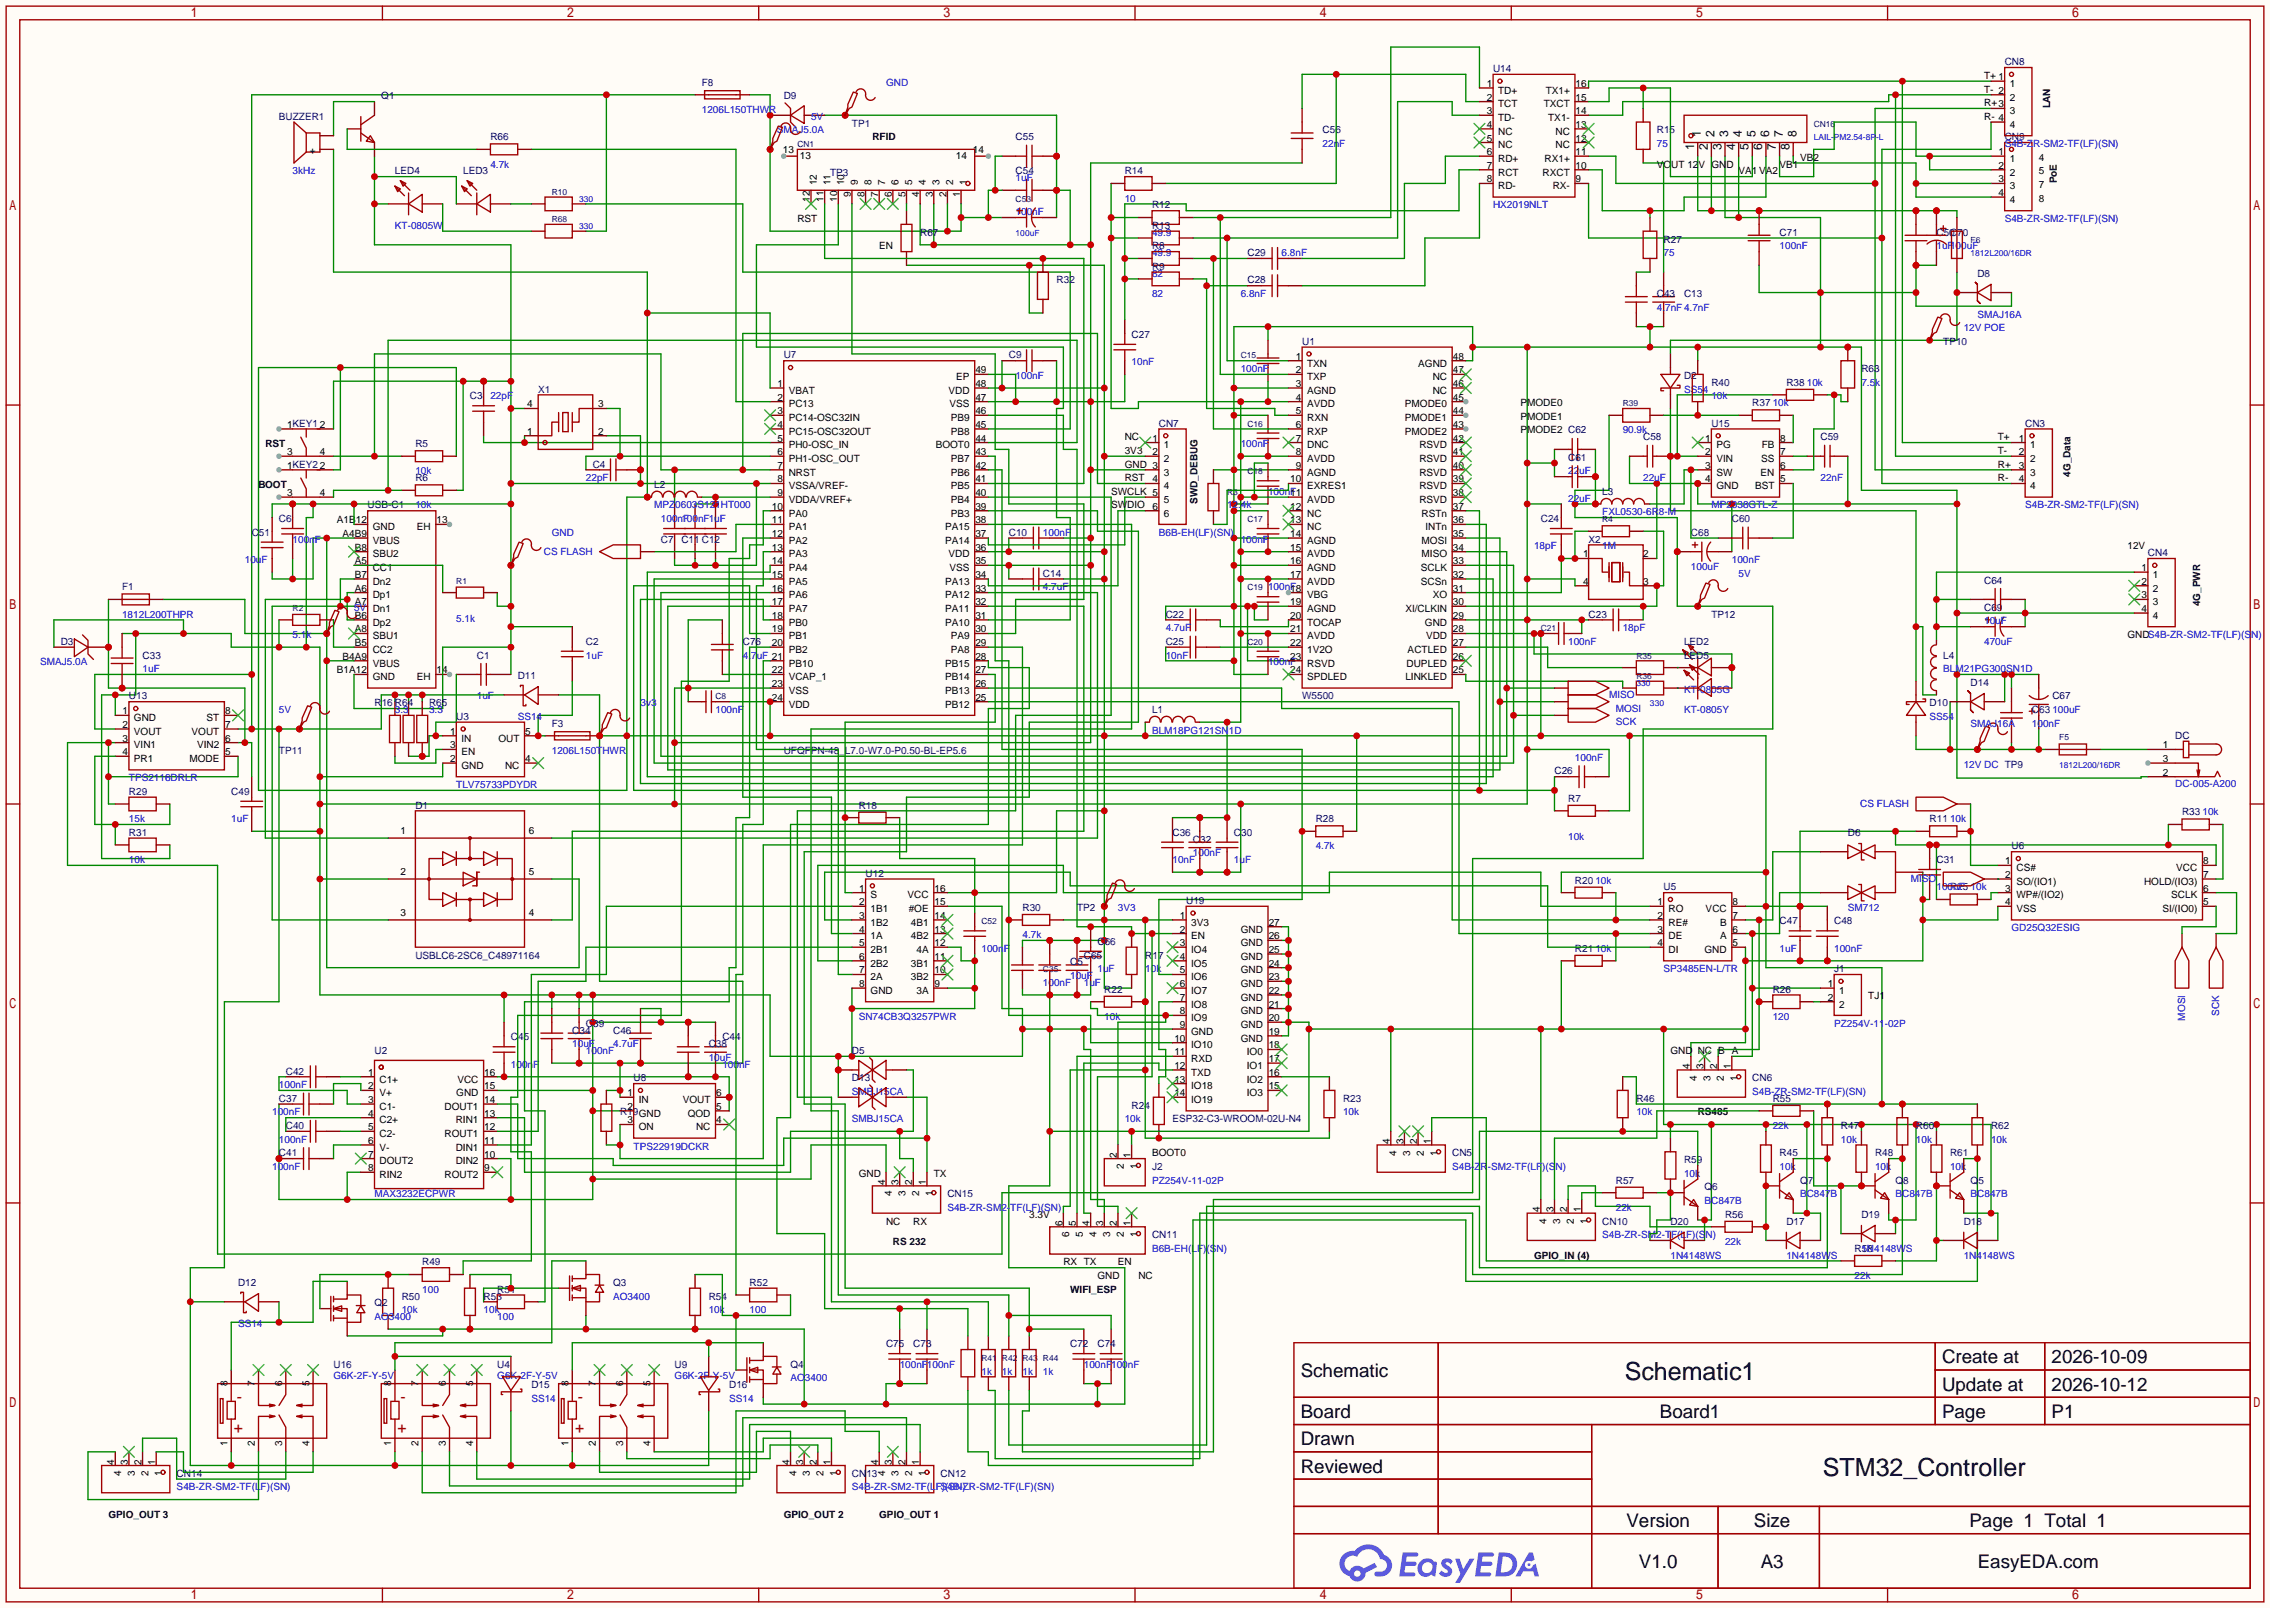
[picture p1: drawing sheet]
<svg xmlns="http://www.w3.org/2000/svg" width="423mm" height="299mm" viewBox="0 0 423 299" stroke-linecap="round" stroke-linejoin="round" font-family="sans-serif">
<defs><g id="words">
<g font-size="4.7">
<text x="302.5" y="257">Schematic1</text>
<text x="339.4" y="274.8">STM32_Controller</text>
</g>
<g font-size="3.5">
<text x="242.2" y="256.5">Schematic</text>
<text x="361.6" y="253.9">Create at</text>
<text x="382" y="253.9">2026-10-09</text>
<text x="361.6" y="259">Update at</text>
<text x="382" y="259">2026-10-12</text>
<text x="242.2" y="264.1">Board</text>
<text x="242.2" y="269.2">Drawn</text>
<text x="309.1" y="264.1">Board1</text>
<text x="361.6" y="264.1">Page</text>
<text x="382" y="264.1">P1</text>
<text x="242.2" y="274.2">Reviewed</text>
<text x="302.8" y="284.4">Version</text>
<text x="326.6" y="284.4">Size</text>
<text x="366.7" y="284.4">Page 1 Total 1</text>
<text x="305.2" y="292">V1.0</text>
<text x="327.8" y="292">A3</text>
<text x="368.2" y="292">EasyEDA.com</text>
</g>
<g font-size="2.9" fill="#a00000">
<text x="44.1" y="261">-</text>
<text x="74.5" y="261">-</text>
<text x="107.6" y="261">-</text>
<text x="43.6" y="266.8">+</text>
<text x="74" y="266.8">+</text>
<text x="107.1" y="266.8">+</text>
</g>
<g font-size="2.3">
<text x="315.4" y="27.9" transform="rotate(-90 315.4 27.9)">1</text>
<text x="316.7" y="25.6" transform="rotate(-90 316.7 25.6)">1</text>
<text x="318" y="27.9" transform="rotate(-90 318 27.9)">2</text>
<text x="319.2" y="25.6" transform="rotate(-90 319.2 25.6)">2</text>
<text x="320.5" y="27.9" transform="rotate(-90 320.5 27.9)">3</text>
<text x="321.8" y="25.6" transform="rotate(-90 321.8 25.6)">3</text>
<text x="323" y="27.9" transform="rotate(-90 323 27.9)">4</text>
<text x="324.3" y="25.6" transform="rotate(-90 324.3 25.6)">4</text>
<text x="325.6" y="27.9" transform="rotate(-90 325.6 27.9)">5</text>
<text x="326.9" y="25.6" transform="rotate(-90 326.9 25.6)">5</text>
<text x="328.1" y="27.9" transform="rotate(-90 328.1 27.9)">6</text>
<text x="329.4" y="25.6" transform="rotate(-90 329.4 25.6)">6</text>
<text x="330.7" y="27.9" transform="rotate(-90 330.7 27.9)">7</text>
<text x="331.9" y="25.6" transform="rotate(-90 331.9 25.6)">7</text>
<text x="333.2" y="27.9" transform="rotate(-90 333.2 27.9)">8</text>
<text x="334.5" y="25.6" transform="rotate(-90 334.5 25.6)">8</text>
</g>
<g font-size="1.9" fill="#000080">
<text x="130.7" y="16">F8</text>
<text x="278" y="13.4">U14</text>
<text x="373.3" y="12.1">CN8</text>
<text x="51.9" y="22.3">BUZZER1</text>
<text x="71" y="18.5">Q1</text>
<text x="145.9" y="18.5">D9</text>
<text x="158.6" y="23.6">TP1</text>
<text x="91.3" y="26.1">R66</text>
<text x="189.1" y="26.1">C55</text>
<text x="246.3" y="24.8">C56</text>
<text x="308.5" y="24.8">R15</text>
<text x="373.3" y="26.1">CN9</text>
<text x="73.5" y="32.5">LED4</text>
<text x="86.2" y="32.5">LED3</text>
<text x="154.6" y="32.7">TP3</text>
<text x="189.1" y="32.5">C54</text>
<text x="209.4" y="32.5">R14</text>
<text x="214.5" y="38.8">R12</text>
<text x="171.3" y="43.9">R67</text>
<text x="214.5" y="42.6">R13</text>
<text x="214.5" y="46.4">R8</text>
<text x="232.3" y="47.7">C29</text>
<text x="309.8" y="45.2">R27</text>
<text x="331.3" y="43.9">C71</text>
<text x="360.6" y="43.9">C50</text>
<text x="363.1" y="43.9">C70</text>
<text x="196.7" y="52.8">R32</text>
<text x="214.5" y="50.2">R9</text>
<text x="232.3" y="52.8">C28</text>
<text x="368.2" y="51.5">D8</text>
<text x="308.5" y="55.3">C43</text>
<text x="313.6" y="55.3">C13</text>
<text x="210.7" y="62.9">C27</text>
<text x="242.4" y="64.2">U1</text>
<text x="361.8" y="64.2">TP10</text>
<text x="145.9" y="66.8">U7</text>
<text x="187.8" y="66.8">C9</text>
<text x="313.6" y="70.6">D2</text>
<text x="318.6" y="71.8">R40</text>
<text x="332.6" y="71.8">R38</text>
<text x="346.6" y="69.3">R63</text>
<text x="87.5" y="74.4">C3</text>
<text x="100.2" y="73.1">X1</text>
<text x="326.3" y="75.6">R37</text>
<text x="77.3" y="83.3">R5</text>
<text x="215.8" y="79.5">CN7</text>
<text x="305.9" y="82">C58</text>
<text x="318.6" y="79.5">U15</text>
<text x="339" y="82">C59</text>
<text x="377.1" y="79.5">CN3</text>
<text x="77.3" y="89.6">R6</text>
<text x="110.4" y="87.1">C4</text>
<text x="292" y="85.8">C61</text>
<text x="68.5" y="94.7">USB-C1</text>
<text x="121.8" y="90.9">L2</text>
<text x="298.3" y="92.2">L3</text>
<text x="46.9" y="99.8">C51</text>
<text x="51.9" y="97.2">C6</text>
<text x="123.1" y="101">C7</text>
<text x="126.9" y="101">C11 C12</text>
<text x="187.8" y="99.8">C10</text>
<text x="286.9" y="97.2">C24</text>
<text x="295.8" y="101">X2</text>
<text x="314.8" y="99.8">C68</text>
<text x="322.5" y="97.2">C60</text>
<text x="194.2" y="107.4">C14</text>
<text x="399.9" y="103.6">CN4</text>
<text x="22.7" y="109.9">F1</text>
<text x="369.4" y="113.7">C69</text>
<text x="369.4" y="108.7">C64</text>
<text x="217" y="115">C22</text>
<text x="295.8" y="115">C23</text>
<text x="318.6" y="115">TP12</text>
<text x="11.3" y="120.1">D3</text>
<text x="26.5" y="122.6">C33</text>
<text x="88.8" y="122.6">C1</text>
<text x="109.1" y="120.1">C2</text>
<text x="138.3" y="120.1">C76</text>
<text x="217" y="120.1">C25</text>
<text x="313.6" y="120.1">LED2</text>
<text x="313.6" y="122.6">LED5</text>
<text x="361.8" y="122.6">L4</text>
<text x="24" y="130.3">U13</text>
<text x="69.7" y="131.5">R16</text>
<text x="73.5" y="131.5">R64</text>
<text x="79.9" y="131.5">R65</text>
<text x="96.4" y="126.4">D11</text>
<text x="242.4" y="130.3">W5500</text>
<text x="359.3" y="131.5">D10</text>
<text x="366.9" y="127.7">D14</text>
<text x="382.1" y="130.3">C67</text>
<text x="85" y="134.1">U3</text>
<text x="102.7" y="135.3">F3</text>
<text x="214.5" y="132.8">L1</text>
<text x="378.3" y="132.8">C63</text>
<text x="405" y="137.6">DC</text>
<text x="51.9" y="140.4">TP11</text>
<text x="145.9" y="140.4">UFQFPN-48_L7.0-W7.0-P0.50-BL-EP5.6</text>
<text x="24" y="148">R29</text>
<text x="43.1" y="148">C49</text>
<text x="289.4" y="144.2">C26</text>
<text x="292" y="149.3">R7</text>
<text x="24" y="155.7">R31</text>
<text x="77.3" y="150.6">D1</text>
<text x="159.9" y="150.6">R18</text>
<text x="218.3" y="155.7">C36</text>
<text x="229.7" y="155.7">C30</text>
<text x="245" y="153.1">R28</text>
<text x="344" y="155.7">D6</text>
<text x="359.3" y="153.1">R11</text>
<text x="406.3" y="151.8">R33</text>
<text x="222.1" y="156.9">C32</text>
<text x="360.6" y="160.7">C31</text>
<text x="374.5" y="158.2">U6</text>
<text x="161.2" y="163.3">U12</text>
<text x="293.2" y="164.5">R20</text>
<text x="309.8" y="165.8">U5</text>
<text x="363.1" y="165.8">R25</text>
<text x="190.4" y="169.6">R30</text>
<text x="200.5" y="169.6">TP2</text>
<text x="220.9" y="168.4">U19</text>
<text x="331.3" y="172.2">C47</text>
<text x="341.5" y="172.2">C48</text>
<text x="77.3" y="178.5">USBLC6-2SC6_C48971164</text>
<text x="199.3" y="179.8">C5</text>
<text x="201.8" y="178.5">C65</text>
<text x="204.3" y="176">C66</text>
<text x="213.2" y="178.5">R17</text>
<text x="293.2" y="177.2">R21</text>
<text x="205.6" y="184.9">R22</text>
<text x="330.1" y="184.9">R26</text>
<text x="341.5" y="181.1">J1</text>
<text x="109.1" y="191.2">C39</text>
<text x="69.7" y="196.3">U2</text>
<text x="95.1" y="193.8">C45</text>
<text x="106.6" y="192.5">C34</text>
<text x="114.2" y="192.5">C46</text>
<text x="132" y="195">C38</text>
<text x="134.5" y="193.8">C44</text>
<text x="158.6" y="196.3">D5</text>
<text x="53.2" y="200.1">C42</text>
<text x="118" y="201.4">U8</text>
<text x="158.6" y="201.4">D13</text>
<text x="326.3" y="201.4">CN6</text>
<text x="51.9" y="205.2">C37</text>
<text x="115.4" y="207.7">R19GND</text>
<text x="210.7" y="206.5">R24</text>
<text x="218.3" y="209">ESP32-C3-WROOM-02U-N4</text>
<text x="250.1" y="205.2">R23</text>
<text x="304.7" y="205.2">R46</text>
<text x="330.1" y="205.2">R55</text>
<text x="51.9" y="215.3">C41</text>
<text x="53.2" y="210.3">C40</text>
<text x="270.4" y="215.3">CN5</text>
<text x="331.3" y="215.3">R45</text>
<text x="342.8" y="210.3">R47</text>
<text x="349.1" y="215.3">R48</text>
<text x="356.7" y="210.3">R60</text>
<text x="363.1" y="215.3">R61</text>
<text x="370.7" y="210.3">R62</text>
<text x="214.5" y="217.9">J2</text>
<text x="300.9" y="220.4">R57</text>
<text x="313.6" y="216.6">R59</text>
<text x="317.4" y="221.7">Q6</text>
<text x="335.2" y="220.4">Q7</text>
<text x="352.9" y="220.4">Q8</text>
<text x="366.9" y="220.4">Q5</text>
<text x="176.4" y="223">CN15</text>
<text x="321.2" y="226.8">R56</text>
<text x="346.6" y="226.8">D19</text>
<text x="214.5" y="230.6">CN11</text>
<text x="298.3" y="228">CN10</text>
<text x="311" y="228">D20</text>
<text x="332.6" y="228">D17</text>
<text x="345.3" y="233.1">R58</text>
<text x="365.6" y="228">D18</text>
<text x="44.3" y="239.5">D12</text>
<text x="78.6" y="235.7">R49</text>
<text x="114.2" y="239.5">Q3</text>
<text x="139.6" y="239.5">R52</text>
<text x="69.7" y="243.3">Q2</text>
<text x="74.8" y="242">R50</text>
<text x="90" y="242">R53</text>
<text x="92.6" y="240.7">R51</text>
<text x="132" y="242">R54</text>
<text x="165" y="250.9">C75</text>
<text x="170.1" y="250.9">C73</text>
<text x="199.3" y="250.9">C72</text>
<text x="204.3" y="250.9">C74</text>
<text x="62.1" y="254.7">U16</text>
<text x="92.6" y="254.7">U4</text>
<text x="125.6" y="254.7">U9</text>
<text x="147.2" y="254.7">Q4</text>
<text x="98.9" y="258.5">D15</text>
<text x="135.8" y="258.5">D16</text>
<text x="32.9" y="275">CN14</text>
<text x="158.6" y="275">CN13</text>
<text x="175.1" y="275">CN12</text>
</g>
<g font-size="1.9" fill="#00f">
<text x="165" y="16">GND</text>
<text x="130.7" y="21">1206L150THWR</text>
<text x="151" y="22.3">5V</text>
<text x="144.7" y="24.8">SMAJ5.0A</text>
<text x="246.3" y="27.4">22nF</text>
<text x="308.5" y="27.4">75</text>
<text x="373.3" y="27.4">S4B-ZR-SM2-TF(LF)(SN)</text>
<text x="54.5" y="32.5">3kHz</text>
<text x="91.3" y="31.2">4.7k</text>
<text x="189.1" y="33.7">1uF</text>
<text x="189.1" y="40.1">100nF</text>
<text x="209.4" y="37.5">10</text>
<text x="278" y="38.8">HX2019NLT</text>
<text x="373.3" y="41.4">S4B-ZR-SM2-TF(LF)(SN)</text>
<text x="73.5" y="42.6">KT-0805W</text>
<text x="214.5" y="43.9">49.9</text>
<text x="214.5" y="47.7">49.9</text>
<text x="238.6" y="47.7">6.8nF</text>
<text x="309.8" y="47.7">75</text>
<text x="331.3" y="46.4">100nF</text>
<text x="360.6" y="46.4">1uF100uF</text>
<text x="214.5" y="51.5">82</text>
<text x="214.5" y="55.3">82</text>
<text x="231" y="55.3">6.8nF</text>
<text x="308.5" y="57.9">4.7nF 4.7nF</text>
<text x="368.2" y="59.1">SMAJ16A</text>
<text x="365.6" y="61.7">12V POE</text>
<text x="189.1" y="70.6">100nF</text>
<text x="210.7" y="68">10nF</text>
<text x="231" y="69.3">100nF</text>
<text x="336.4" y="71.8">10k</text>
<text x="346.6" y="71.8">7.5k</text>
<text x="91.3" y="74.4">22pF</text>
<text x="313.6" y="73.1">SS54</text>
<text x="318.6" y="74.4">10k</text>
<text x="330.1" y="75.6">10k</text>
<text x="231" y="83.3">100nF</text>
<text x="302.1" y="80.7">90.9k</text>
<text x="77.3" y="88.3">10k</text>
<text x="109.1" y="89.6">22pF</text>
<text x="292" y="88.3">22uF</text>
<text x="305.9" y="89.6">22uF</text>
<text x="339" y="89.6">22nF</text>
<text x="77.3" y="94.7">10k</text>
<text x="121.8" y="94.7">MPZ0603S121HT000</text>
<text x="228.5" y="94.7">12.4k</text>
<text x="236.1" y="92.2">100nF</text>
<text x="292" y="93.4">22uF</text>
<text x="298.3" y="96">FXL0530-6R8-M</text>
<text x="318.6" y="94.7">MP2338GTL-Z</text>
<text x="377.1" y="94.7">S4B-ZR-SM2-TF(LF)(SN)</text>
<text x="54.5" y="101">100nF</text>
<text x="102.7" y="99.8">GND</text>
<text x="123.1" y="97.2">100nF</text>
<text x="126.9" y="97.2">100nF1uF</text>
<text x="194.2" y="99.8">100nF</text>
<text x="215.8" y="99.8">B6B-EH(LF)(SN)</text>
<text x="231" y="101">100nF</text>
<text x="45.6" y="104.9">10uF</text>
<text x="101.3" y="103.3">CS FLASH</text>
<text x="285.6" y="102.3">18pF</text>
<text x="298.3" y="102.3">1M</text>
<text x="314.8" y="106.1">100uF</text>
<text x="322.5" y="104.9">100nF</text>
<text x="323.7" y="107.4">5V</text>
<text x="65.9" y="113.7">5V</text>
<text x="194.2" y="109.9">4.7uF</text>
<text x="236.1" y="109.9">100nF</text>
<text x="22.7" y="115">1812L200THPR</text>
<text x="54.5" y="118.8">5.1k</text>
<text x="85" y="115.8">5.1k</text>
<text x="217" y="117.6">4.7uF</text>
<text x="302.1" y="117.6">18pF</text>
<text x="369.4" y="116.3">10uF</text>
<text x="7.5" y="123.9">SMAJ5.0A</text>
<text x="26.5" y="125.2">1uF</text>
<text x="109.1" y="122.6">1uF</text>
<text x="138.3" y="122.6">4.7uF 21</text>
<text x="217" y="122.6">10nF</text>
<text x="236.1" y="123.9">100nF</text>
<text x="292" y="120.1">100nF</text>
<text x="361.8" y="125.2">BLM21PG300SN1D</text>
<text x="369.4" y="120.1">470uF</text>
<text x="88.8" y="130.3">1uF</text>
<text x="119.3" y="131.5">3v3</text>
<text x="299.6" y="130">MISO</text>
<text x="313.6" y="129">KT-0805G</text>
<text x="51.9" y="132.8">5V</text>
<text x="73.5" y="132.8">3.3</text>
<text x="79.9" y="132.8">3.3</text>
<text x="96.4" y="134.1">SS14</text>
<text x="133.2" y="132.8">100nF</text>
<text x="214.5" y="136.6">BLM18PG121SN1D</text>
<text x="300.9" y="132.5">MOSI</text>
<text x="300.9" y="135.1">SCK</text>
<text x="313.6" y="132.8">KT-0805Y</text>
<text x="359.3" y="134.1">SS54</text>
<text x="366.9" y="135.3">SMAJ16A</text>
<text x="378.3" y="135.3">100nF</text>
<text x="382.1" y="132.8">100uF</text>
<text x="102.7" y="140.4">1206L150THWR</text>
<text x="293.2" y="141.7">100nF</text>
<text x="365.6" y="143">12V DC TP9</text>
<text x="24" y="145.5">TPS2116DRLR</text>
<text x="85" y="146.8">TLV75733PDYDR</text>
<text x="405" y="146.5">DC-005-A200</text>
<text x="24" y="153.1">15k</text>
<text x="43.1" y="153.1">1uF</text>
<text x="346.4" y="150.3">CS FLASH</text>
<text x="363.1" y="153.1">10k</text>
<text x="410.1" y="151.8">10k</text>
<text x="24" y="160.7">10k</text>
<text x="218.3" y="160.7">10nF</text>
<text x="222.1" y="159.5">100nF</text>
<text x="229.7" y="160.7">1uF</text>
<text x="245" y="158.2">4.7k</text>
<text x="292" y="156.4">10k</text>
<text x="297.1" y="164.5">10k</text>
<text x="355.8" y="164.3">MISO</text>
<text x="360.6" y="165.8">100nF 10k</text>
<text x="208.2" y="169.6">3V3</text>
<text x="344" y="169.6">SM712</text>
<text x="374.5" y="173.4">GD25Q32ESIG</text>
<text x="182.8" y="177.2">100nF</text>
<text x="190.4" y="174.7">4.7k</text>
<text x="297.1" y="177.2">10k</text>
<text x="331.3" y="177.2">1uF</text>
<text x="341.5" y="177.2">100nF</text>
<text x="194.2" y="183.6">100nF</text>
<text x="199.3" y="182.3">10uF</text>
<text x="201.8" y="183.6">1uF</text>
<text x="204.3" y="181.1">1uF</text>
<text x="213.2" y="181.1">10k</text>
<text x="309.8" y="181.1">SP3485EN-L/TR</text>
<text x="159.9" y="189.9">SN74CB3Q3257PWR</text>
<text x="205.6" y="189.9">10k</text>
<text x="330.1" y="189.9">120</text>
<text x="341.5" y="191.2">PZ254V-11-02P</text>
<text x="406.9" y="190.1" transform="rotate(-90 406.9 190.1)">MOSI</text>
<text x="413.2" y="189.1" transform="rotate(-90 413.2 189.1)">SCK</text>
<text x="106.6" y="195">10uF</text>
<text x="109.1" y="196.3">100nF</text>
<text x="114.2" y="195">4.7uF</text>
<text x="132" y="197.6">10uF</text>
<text x="51.9" y="202.6">100nF</text>
<text x="95.1" y="198.8">100nF</text>
<text x="134.5" y="198.8">100nF</text>
<text x="158.6" y="203.9">SMBJ15CA</text>
<text x="326.3" y="203.9">S4B-ZR-SM2-TF(LF)(SN)</text>
<text x="50.7" y="207.7">100nF</text>
<text x="158.6" y="209">SMBJ15CA</text>
<text x="209.4" y="209">10k</text>
<text x="250.1" y="207.7">10k</text>
<text x="304.7" y="207.7">10k</text>
<text x="51.9" y="212.8">100nF</text>
<text x="118" y="214.1">TPS22919DCKR</text>
<text x="330.1" y="210.3">22k</text>
<text x="342.8" y="212.8">10k</text>
<text x="356.7" y="212.8">10k</text>
<text x="370.7" y="212.8">10k</text>
<text x="50.7" y="217.9">100nF</text>
<text x="214.5" y="220.4">PZ254V-11-02P</text>
<text x="270.4" y="217.9">S4B-ZR-SM2-TF(LF)(SN)</text>
<text x="313.6" y="219.2">10k</text>
<text x="331.3" y="217.9">10k</text>
<text x="349.1" y="217.9">10k</text>
<text x="363.1" y="217.9">10k</text>
<text x="69.7" y="223">MAX3232ECPWR</text>
<text x="176.4" y="225.5">S4B-ZR-SM2-TF(LF)(SN)</text>
<text x="300.9" y="225.5">22k</text>
<text x="317.4" y="224.2">BC847B</text>
<text x="335.2" y="223">BC847B</text>
<text x="352.9" y="223">BC847B</text>
<text x="366.9" y="223">BC847B</text>
<text x="214.5" y="233.1">B6B-EH(LF)(SN)</text>
<text x="298.3" y="230.6">S4B-ZR-SM2-TF(LF)(SN)</text>
<text x="321.2" y="231.9">22k</text>
<text x="346.6" y="233.1">1N4148WS</text>
<text x="311" y="234.4">1N4148WS</text>
<text x="332.6" y="234.4">1N4148WS</text>
<text x="345.3" y="238.2">22k</text>
<text x="365.6" y="234.4">1N4148WS</text>
<text x="69.7" y="245.8">AO3400</text>
<text x="74.8" y="244.6">10k</text>
<text x="78.6" y="240.7">100</text>
<text x="90" y="244.6">10k</text>
<text x="92.6" y="245.8">100</text>
<text x="114.2" y="242">AO3400</text>
<text x="132" y="244.6">10k</text>
<text x="139.6" y="244.6">100</text>
<text x="44.3" y="247.1">SS14</text>
<text x="62.1" y="256.8">G6K-2F-Y-5V</text>
<text x="92.6" y="256.8">G6K-2F-Y-5V</text>
<text x="125.6" y="256.8">G6K-2F-Y-5V</text>
<text x="147.2" y="257.3">AO3400</text>
<text x="167.5" y="254.7">100nF</text>
<text x="172.6" y="254.7">100nF</text>
<text x="182.8" y="256">1k</text>
<text x="186.6" y="256">1k</text>
<text x="190.4" y="256">1k</text>
<text x="194.2" y="256">1k</text>
<text x="201.8" y="254.7">100nF</text>
<text x="206.9" y="254.7">100nF</text>
<text x="98.9" y="261.1">SS14</text>
<text x="135.8" y="261.1">SS14</text>
<text x="32.9" y="277.6">S4B-ZR-SM2-TF(LF)(SN)</text>
<text x="158.6" y="277.6">S4B-ZR-SM2-TF(LF)(SN)</text>
<text x="175.1" y="277.6">S4B-ZR-SM2-TF(LF)(SN)</text>
</g>
<g font-size="1.9">
<text x="276.8" y="16.2">1</text>
<text x="278.9" y="17.5">TD+</text>
<text x="287.8" y="17.5">TX1+</text>
<text x="293.4" y="16.2">16</text>
<text x="369.4" y="14.7">T+ 1</text>
<text x="369.4" y="17.2">T- 2</text>
<text x="374.2" y="16.2">1</text>
<text x="276.8" y="18.7">2</text>
<text x="276.8" y="21.3">3</text>
<text x="276.8" y="23.8">4</text>
<text x="278.9" y="20">TCT</text>
<text x="278.9" y="22.5">TD-</text>
<text x="287.4" y="20">TXCT</text>
<text x="288.3" y="22.5">TX1-</text>
<text x="293.4" y="23.8">13</text>
<text x="293.4" y="21.3">14</text>
<text x="293.4" y="18.7">15</text>
<text x="369.4" y="19.8">R+3</text>
<text x="369.4" y="22.3">R- 4</text>
<text x="374.2" y="18.7">2</text>
<text x="374.2" y="21.3">3</text>
<text x="374.2" y="23.8">4</text>
<text x="381.7" y="20.2" transform="rotate(-90 381.7 20.2)">LAN</text>
<text x="57.7" y="28.6">+</text>
<text x="145.8" y="28.4">13</text>
<text x="148.9" y="29.7">13</text>
<text x="162.4" y="26.1">RFID</text>
<text x="178" y="29.7">14</text>
<text x="181.1" y="28.4">14</text>
<text x="276.8" y="26.4">5</text>
<text x="276.8" y="28.9">6</text>
<text x="278.9" y="25.1">NC</text>
<text x="278.9" y="27.6">NC</text>
<text x="289.6" y="27.6">NC</text>
<text x="289.6" y="25.1">NC</text>
<text x="293.4" y="28.9">11</text>
<text x="293.4" y="26.4">12</text>
<text x="335.2" y="29.9">VB2</text>
<text x="372.1" y="28.9">1</text>
<text x="379.6" y="29.9">4</text>
<text x="152.1" y="34.5" transform="rotate(-90 152.1 34.5)">12</text>
<text x="154.6" y="34.5" transform="rotate(-90 154.6 34.5)">11</text>
<text x="157.2" y="34.5" transform="rotate(-90 157.2 34.5)">10</text>
<text x="159.7" y="34.5" transform="rotate(-90 159.7 34.5)">9</text>
<text x="162.2" y="34.5" transform="rotate(-90 162.2 34.5)">8</text>
<text x="164.8" y="34.5" transform="rotate(-90 164.8 34.5)">7</text>
<text x="167.3" y="34.5" transform="rotate(-90 167.3 34.5)">6</text>
<text x="169.9" y="34.5" transform="rotate(-90 169.9 34.5)">5</text>
<text x="172.4" y="34.5" transform="rotate(-90 172.4 34.5)">4</text>
<text x="174.9" y="34.5" transform="rotate(-90 174.9 34.5)">3</text>
<text x="177.5" y="34.5" transform="rotate(-90 177.5 34.5)">2</text>
<text x="180" y="34.5" transform="rotate(-90 180 34.5)">1</text>
<text x="276.8" y="31.4">7</text>
<text x="276.8" y="34">8</text>
<text x="278.9" y="30.2">RD+</text>
<text x="278.9" y="32.7">RCT</text>
<text x="278.9" y="35.2">RD-</text>
<text x="287.2" y="32.7">RXCT</text>
<text x="287.6" y="30.2">RX1+</text>
<text x="289.1" y="35.2">RX-</text>
<text x="293.4" y="34">9</text>
<text x="293.4" y="31.4">10</text>
<text x="308.5" y="31.2">VOUT 12V</text>
<text x="318.6" y="31.2">GND</text>
<text x="323.7" y="32.5">VA1VA2</text>
<text x="331.3" y="31.2">VB1</text>
<text x="372.1" y="31.4">2</text>
<text x="372.1" y="34">3</text>
<text x="374.2" y="30.2">1</text>
<text x="374.2" y="32.7">2</text>
<text x="374.2" y="35.2">3</text>
<text x="379.6" y="32.5">5</text>
<text x="379.6" y="35">7</text>
<text x="383" y="34.2" transform="rotate(-90 383 34.2)">PoE</text>
<text x="148.5" y="41.4">RST</text>
<text x="150.8" y="37.6" transform="rotate(-90 150.8 37.6)">12</text>
<text x="153.4" y="37.6" transform="rotate(-90 153.4 37.6)">11</text>
<text x="155.9" y="37.6" transform="rotate(-90 155.9 37.6)">10</text>
<text x="158.4" y="36.6" transform="rotate(-90 158.4 36.6)">9</text>
<text x="161" y="36.6" transform="rotate(-90 161 36.6)">8</text>
<text x="163.5" y="36.6" transform="rotate(-90 163.5 36.6)">7</text>
<text x="166.1" y="36.6" transform="rotate(-90 166.1 36.6)">6</text>
<text x="168.6" y="36.6" transform="rotate(-90 168.6 36.6)">5</text>
<text x="171.1" y="36.6" transform="rotate(-90 171.1 36.6)">4</text>
<text x="173.7" y="36.6" transform="rotate(-90 173.7 36.6)">3</text>
<text x="176.2" y="36.6" transform="rotate(-90 176.2 36.6)">2</text>
<text x="178.8" y="36.6" transform="rotate(-90 178.8 36.6)">1</text>
<text x="372.1" y="36.5">4</text>
<text x="374.2" y="37.8">4</text>
<text x="379.6" y="37.5">8</text>
<text x="163.7" y="46.4">EN</text>
<text x="178.1" y="70.8">EP</text>
<text x="181.6" y="69.5">49</text>
<text x="241.3" y="67">1</text>
<text x="241.3" y="69.5">2</text>
<text x="243.4" y="68.3">TXN</text>
<text x="243.4" y="70.8">TXP</text>
<text x="264.1" y="68.3">AGND</text>
<text x="266.8" y="70.8">NC</text>
<text x="270.5" y="69.5">47</text>
<text x="270.5" y="67">48</text>
<text x="98.1" y="75.9">4</text>
<text x="111.4" y="75.9">3</text>
<text x="144.8" y="72.1">1</text>
<text x="144.8" y="74.6">2</text>
<text x="144.8" y="77.2">3</text>
<text x="146.9" y="73.3">VBAT</text>
<text x="146.9" y="75.9">PC13</text>
<text x="176.6" y="73.3">VDD</text>
<text x="176.8" y="75.9">VSS</text>
<text x="181.6" y="77.2">46</text>
<text x="181.6" y="74.6">47</text>
<text x="181.6" y="72.1">48</text>
<text x="241.3" y="72.1">3</text>
<text x="241.3" y="74.6">4</text>
<text x="241.3" y="77.2">5</text>
<text x="243.4" y="73.3">AGND</text>
<text x="243.4" y="75.9">AVDD</text>
<text x="261.6" y="75.9">PMODE0</text>
<text x="266.8" y="73.3">NC</text>
<text x="270.5" y="77.2">44</text>
<text x="270.5" y="74.6">45</text>
<text x="270.5" y="72.1">46</text>
<text x="283.1" y="75.6">PMODE0</text>
<text x="49.4" y="83.3">RST</text>
<text x="53.4" y="79.7">1KEY1</text>
<text x="59.6" y="79.7">2</text>
<text x="98.1" y="81">1</text>
<text x="111.4" y="81">2</text>
<text x="144.8" y="79.7">4</text>
<text x="144.8" y="82.2">5</text>
<text x="146.9" y="78.4">PC14-OSC32IN</text>
<text x="146.9" y="81">PC15-OSC32OUT</text>
<text x="146.9" y="83.5">PH0-OSC_IN</text>
<text x="174.2" y="83.5">BOOT0</text>
<text x="177" y="81">PB8</text>
<text x="177" y="78.4">PB9</text>
<text x="181.6" y="82.2">44</text>
<text x="181.6" y="79.7">45</text>
<text x="209.4" y="82">NC</text>
<text x="214.6" y="82.2">1</text>
<text x="216.7" y="83.5">1</text>
<text x="241.3" y="79.7">6</text>
<text x="241.3" y="82.2">7</text>
<text x="243.4" y="78.4">RXN</text>
<text x="243.4" y="81">RXP</text>
<text x="243.4" y="83.5">DNC</text>
<text x="261.6" y="81">PMODE2</text>
<text x="261.6" y="78.4">PMODE1</text>
<text x="264.3" y="83.5">RSVD</text>
<text x="270.5" y="82.2">42</text>
<text x="270.5" y="79.7">43</text>
<text x="283.1" y="78.2">PMODE1</text>
<text x="283.1" y="80.7">PMODE2 C62</text>
<text x="317.5" y="82.2">1</text>
<text x="319.6" y="83.5">PG</text>
<text x="328" y="83.5">FB</text>
<text x="331.5" y="82.2">8</text>
<text x="372" y="82">T+</text>
<text x="375.9" y="82.2">1</text>
<text x="378" y="83.5">1</text>
<text x="53.4" y="87.3">1KEY2</text>
<text x="53.4" y="84.8">3</text>
<text x="59.6" y="87.3">2</text>
<text x="59.6" y="84.8">4</text>
<text x="144.8" y="84.8">6</text>
<text x="144.8" y="87.3">7</text>
<text x="144.8" y="89.9">8</text>
<text x="146.9" y="86">PH1-OSC_OUT</text>
<text x="146.9" y="88.6">NRST</text>
<text x="177" y="88.6">PB6</text>
<text x="177" y="86">PB7</text>
<text x="181.6" y="89.9">41</text>
<text x="181.6" y="87.3">42</text>
<text x="181.6" y="84.8">43</text>
<text x="209.4" y="84.5">3V3</text>
<text x="209.4" y="87.1">GND 3</text>
<text x="209.4" y="89.6">RST</text>
<text x="214.6" y="84.8">2</text>
<text x="214.6" y="89.9">4</text>
<text x="216.7" y="86">2</text>
<text x="216.7" y="88.6">3</text>
<text x="240.2" y="89.9">10</text>
<text x="241.3" y="84.8">8</text>
<text x="241.3" y="87.3">9</text>
<text x="243.4" y="86">AVDD</text>
<text x="243.4" y="88.6">AGND</text>
<text x="264.3" y="88.6">RSVD</text>
<text x="264.3" y="86">RSVD</text>
<text x="270.5" y="89.9">39</text>
<text x="270.5" y="87.3">40</text>
<text x="270.5" y="84.8">41</text>
<text x="317.5" y="84.8">2</text>
<text x="317.5" y="87.3">3</text>
<text x="317.5" y="89.9">4</text>
<text x="319.6" y="86">VIN</text>
<text x="319.6" y="88.6">SW</text>
<text x="327.8" y="88.6">EN</text>
<text x="327.9" y="86">SS</text>
<text x="331.5" y="89.9">5</text>
<text x="331.5" y="87.3">6</text>
<text x="331.5" y="84.8">7</text>
<text x="372" y="84.5">T-</text>
<text x="372" y="87.1">R+</text>
<text x="372" y="89.6">R-</text>
<text x="375.9" y="84.8">2</text>
<text x="375.9" y="87.3">3</text>
<text x="375.9" y="89.9">4</text>
<text x="378" y="86">2</text>
<text x="378" y="88.6">3</text>
<text x="385.5" y="88.8" transform="rotate(-90 385.5 88.8)">4G_Data</text>
<text x="48.1" y="90.9">BOOT</text>
<text x="53.4" y="92.4">3</text>
<text x="59.6" y="92.4">4</text>
<text x="143.7" y="94.9">10</text>
<text x="144.8" y="92.4">9</text>
<text x="146.9" y="91.1">VSSA/VREF-</text>
<text x="146.9" y="93.7">VDDA/VREF+</text>
<text x="177" y="93.7">PB4</text>
<text x="177" y="91.1">PB5</text>
<text x="181.6" y="94.9">39</text>
<text x="181.6" y="92.4">40</text>
<text x="206.9" y="92.2">SWCLK 5</text>
<text x="206.9" y="94.7">SWDIO</text>
<text x="214.6" y="94.9">6</text>
<text x="216.7" y="91.1">4</text>
<text x="216.7" y="93.7">5</text>
<text x="223" y="93.9" transform="rotate(-90 223 93.9)">SWD_DEBUG</text>
<text x="240.2" y="92.4">11</text>
<text x="240.2" y="94.9">12</text>
<text x="243.4" y="91.1">EXRES1</text>
<text x="243.4" y="93.7">AVDD</text>
<text x="264.3" y="93.7">RSVD</text>
<text x="264.3" y="91.1">RSVD</text>
<text x="270.5" y="94.9">37</text>
<text x="270.5" y="92.4">38</text>
<text x="319.6" y="91.1">GND</text>
<text x="326.8" y="91.1">BST</text>
<text x="378" y="91.1">4</text>
<text x="62.7" y="97.5">A1B12</text>
<text x="63.8" y="100">A4B9</text>
<text x="69.4" y="98.7">GND</text>
<text x="69.4" y="101.3">VBUS</text>
<text x="77.6" y="98.7">EH</text>
<text x="81.3" y="97.5">13</text>
<text x="143.7" y="97.5">11</text>
<text x="143.7" y="100">12</text>
<text x="146.9" y="96.2">PA0</text>
<text x="146.9" y="98.7">PA1</text>
<text x="146.9" y="101.3">PA2</text>
<text x="176" y="101.3">PA14</text>
<text x="176" y="98.7">PA15</text>
<text x="177" y="96.2">PB3</text>
<text x="181.6" y="100">37</text>
<text x="181.6" y="97.5">38</text>
<text x="216.7" y="96.2">6</text>
<text x="240.2" y="97.5">13</text>
<text x="240.2" y="100">14</text>
<text x="243.4" y="96.2">NC</text>
<text x="243.4" y="98.7">NC</text>
<text x="243.4" y="101.3">AGND</text>
<text x="264.7" y="101.3">MOSI</text>
<text x="264.7" y="96.2">RSTn</text>
<text x="265.4" y="98.7">INTn</text>
<text x="270.5" y="100">35</text>
<text x="270.5" y="97.5">36</text>
<text x="66" y="102.6">B8</text>
<text x="66" y="105.1">A5</text>
<text x="66" y="107.6">B7</text>
<text x="69.4" y="103.8">SBU2</text>
<text x="69.4" y="106.4">CC1</text>
<text x="143.7" y="102.6">13</text>
<text x="143.7" y="105.1">14</text>
<text x="143.7" y="107.6">15</text>
<text x="146.9" y="103.8">PA3</text>
<text x="146.9" y="106.4">PA4</text>
<text x="176.6" y="103.8">VDD</text>
<text x="176.8" y="106.4">VSS</text>
<text x="181.6" y="107.6">34</text>
<text x="181.6" y="105.1">35</text>
<text x="181.6" y="102.6">36</text>
<text x="240.2" y="102.6">15</text>
<text x="240.2" y="105.1">16</text>
<text x="240.2" y="107.6">17</text>
<text x="243.4" y="103.8">AVDD</text>
<text x="243.4" y="106.4">AGND</text>
<text x="264.6" y="106.4">SCLK</text>
<text x="264.7" y="103.8">MISO</text>
<text x="270.5" y="107.6">32</text>
<text x="270.5" y="105.1">33</text>
<text x="270.5" y="102.6">34</text>
<text x="294.7" y="103.8">1</text>
<text x="305.9" y="103.8">2</text>
<text x="396.1" y="102.3">12V</text>
<text x="398.8" y="106.4">1</text>
<text x="400.9" y="107.6">1</text>
<text x="66" y="110.2">A6</text>
<text x="66" y="112.7">A7</text>
<text x="69.4" y="108.9">Dn2</text>
<text x="69.4" y="111.4">Dp1</text>
<text x="69.4" y="114">Dn1</text>
<text x="143.7" y="110.2">16</text>
<text x="143.7" y="112.7">17</text>
<text x="146.9" y="108.9">PA5</text>
<text x="146.9" y="111.4">PA6</text>
<text x="146.9" y="114">PA7</text>
<text x="176" y="114">PA11</text>
<text x="176" y="111.4">PA12</text>
<text x="176" y="108.9">PA13</text>
<text x="181.6" y="112.7">32</text>
<text x="181.6" y="110.2">33</text>
<text x="240.2" y="110.2">18</text>
<text x="240.2" y="112.7">19</text>
<text x="243.4" y="108.9">AVDD</text>
<text x="243.4" y="111.4">VBG</text>
<text x="243.4" y="114">AGND</text>
<text x="261.7" y="114">XI/CLKIN</text>
<text x="264.6" y="108.9">SCSn</text>
<text x="266.8" y="111.4">XO</text>
<text x="270.5" y="112.7">30</text>
<text x="270.5" y="110.2">31</text>
<text x="294.7" y="108.9">4</text>
<text x="305.9" y="108.9">3</text>
<text x="398.8" y="108.9">2</text>
<text x="398.8" y="111.4">3</text>
<text x="398.8" y="114">4</text>
<text x="400.9" y="110.2">2</text>
<text x="400.9" y="112.7">3</text>
<text x="409.7" y="112.9" transform="rotate(-90 409.7 112.9)">4G_PWR</text>
<text x="66" y="115.3">B6</text>
<text x="66" y="117.8">A8</text>
<text x="69.4" y="116.5">Dp2</text>
<text x="69.4" y="119.1">SBU1</text>
<text x="143.7" y="115.3">18</text>
<text x="143.7" y="117.8">19</text>
<text x="146.9" y="116.5">PB0</text>
<text x="146.9" y="119.1">PB1</text>
<text x="176" y="116.5">PA10</text>
<text x="177" y="119.1">PA9</text>
<text x="181.6" y="117.8">30</text>
<text x="181.6" y="115.3">31</text>
<text x="240.2" y="115.3">20</text>
<text x="240.2" y="117.8">21</text>
<text x="243.4" y="116.5">TOCAP</text>
<text x="243.4" y="119.1">AVDD</text>
<text x="265.3" y="116.5">GND</text>
<text x="265.5" y="119.1">VDD</text>
<text x="270.5" y="117.8">28</text>
<text x="270.5" y="115.3">29</text>
<text x="396.1" y="118.8">GNDS4B-ZR-SM2-TF(LF)(SN)</text>
<text x="400.9" y="115.3">4</text>
<text x="62.7" y="125.4">B1A12</text>
<text x="63.8" y="122.9">B4A9</text>
<text x="66" y="120.3">B5</text>
<text x="69.4" y="121.6">CC2</text>
<text x="69.4" y="124.1">VBUS</text>
<text x="81.3" y="125.4">14</text>
<text x="143.7" y="120.3">20</text>
<text x="143.7" y="125.4">22</text>
<text x="146.9" y="121.6">PB2</text>
<text x="146.9" y="124.1">PB10</text>
<text x="176" y="124.1">PB15</text>
<text x="177" y="121.6">PA8</text>
<text x="181.6" y="125.4">27</text>
<text x="181.6" y="122.9">28</text>
<text x="181.6" y="120.3">29</text>
<text x="240.2" y="120.3">22</text>
<text x="240.2" y="122.9">23</text>
<text x="240.2" y="125.4">24</text>
<text x="243.4" y="121.6">1V2O</text>
<text x="243.4" y="124.1">RSVD</text>
<text x="261.9" y="124.1">DUPLED</text>
<text x="262.1" y="121.6">ACTLED</text>
<text x="270.5" y="125.4">25</text>
<text x="270.5" y="122.9">26</text>
<text x="270.5" y="120.3">27</text>
<text x="69.4" y="126.7">GND</text>
<text x="77.6" y="126.7">EH</text>
<text x="143.7" y="128">23</text>
<text x="143.7" y="130.5">24</text>
<text x="146.9" y="126.7">VCAP_1</text>
<text x="146.9" y="129.2">VSS</text>
<text x="146.9" y="131.8">VDD</text>
<text x="176" y="131.8">PB12</text>
<text x="176" y="129.2">PB13</text>
<text x="176" y="126.7">PB14</text>
<text x="181.6" y="130.5">25</text>
<text x="181.6" y="128">26</text>
<text x="243.4" y="126.7">SPDLED</text>
<text x="261.7" y="126.7">LINKLED</text>
<text x="22.8" y="133">1</text>
<text x="22.8" y="135.6">2</text>
<text x="24.9" y="134.3">GND</text>
<text x="24.9" y="136.8">VOUT</text>
<text x="35.7" y="136.8">VOUT</text>
<text x="38.5" y="134.3">ST</text>
<text x="41.9" y="135.6">7</text>
<text x="41.9" y="133">8</text>
<text x="83.8" y="136.8">1</text>
<text x="97.8" y="136.8">5</text>
<text x="22.8" y="138.1">3</text>
<text x="22.8" y="140.7">4</text>
<text x="24.9" y="139.4">VIN1</text>
<text x="24.9" y="141.9">PR1</text>
<text x="35.3" y="141.9">MODE</text>
<text x="36.7" y="139.4">VIN2</text>
<text x="41.9" y="140.7">5</text>
<text x="41.9" y="138.1">6</text>
<text x="83.8" y="141.9">2</text>
<text x="83.8" y="139.4">3</text>
<text x="85.9" y="138.1">IN</text>
<text x="85.9" y="143.2">GND</text>
<text x="85.9" y="140.7">EN</text>
<text x="92.8" y="138.1">OUT</text>
<text x="94" y="143.2">NC</text>
<text x="97.8" y="141.9">4</text>
<text x="402.7" y="141.9">3</text>
<text x="402.7" y="139.4">1</text>
<text x="402.7" y="144.5">2</text>
<text x="74.6" y="155.4">1</text>
<text x="98.4" y="155.4">6</text>
<text x="373.4" y="161">1</text>
<text x="410.2" y="161">8</text>
<text x="74.6" y="163">2</text>
<text x="98.4" y="163">5</text>
<text x="160" y="166.1">1</text>
<text x="162.1" y="167.3">S</text>
<text x="169" y="167.3">VCC</text>
<text x="174" y="166.1">16</text>
<text x="373.4" y="163.5">2</text>
<text x="373.4" y="166.1">3</text>
<text x="375.5" y="162.2">CS#</text>
<text x="375.5" y="164.8">SO/(IO1)</text>
<text x="375.5" y="167.3">WP#/(IO2)</text>
<text x="399.2" y="164.8">HOLD/(IO3)</text>
<text x="404.3" y="167.3">SCLK</text>
<text x="405.2" y="162.2">VCC</text>
<text x="410.2" y="166.1">6</text>
<text x="410.2" y="163.5">7</text>
<text x="74.6" y="170.6">3</text>
<text x="98.4" y="170.6">4</text>
<text x="160" y="168.6">2</text>
<text x="160" y="171.1">3</text>
<text x="160" y="173.7">4</text>
<text x="162.1" y="169.9">1B1</text>
<text x="162.1" y="172.4">1B2</text>
<text x="169.2" y="169.9">#OE</text>
<text x="169.6" y="172.4">4B1</text>
<text x="174" y="173.7">13</text>
<text x="174" y="171.1">14</text>
<text x="174" y="168.6">15</text>
<text x="219.7" y="171.1">1</text>
<text x="219.7" y="173.7">2</text>
<text x="221.8" y="172.4">3V3</text>
<text x="231" y="173.7">GND</text>
<text x="236.2" y="172.4">27</text>
<text x="308.6" y="168.6">1</text>
<text x="308.6" y="171.1">2</text>
<text x="308.6" y="173.7">3</text>
<text x="310.7" y="169.9">RO</text>
<text x="310.7" y="172.4">RE#</text>
<text x="317.6" y="169.9">VCC</text>
<text x="320.3" y="172.4">B</text>
<text x="322.6" y="173.7">6</text>
<text x="322.6" y="171.1">7</text>
<text x="322.6" y="168.6">8</text>
<text x="373.4" y="168.6">4</text>
<text x="375.5" y="169.9">VSS</text>
<text x="402.6" y="169.9">SI/(IO0)</text>
<text x="410.2" y="168.6">5</text>
<text x="160" y="176.2">5</text>
<text x="160" y="178.8">6</text>
<text x="162.1" y="174.9">1A</text>
<text x="162.1" y="177.5">2B1</text>
<text x="169.6" y="174.9">4B2</text>
<text x="170.6" y="177.5">4A</text>
<text x="174" y="178.8">11</text>
<text x="174" y="176.2">12</text>
<text x="219.7" y="176.2">3</text>
<text x="219.7" y="178.8">4</text>
<text x="221.8" y="174.9">EN</text>
<text x="221.8" y="177.5">IO4</text>
<text x="231" y="178.8">GND</text>
<text x="231" y="176.2">GND</text>
<text x="236.2" y="177.5">25</text>
<text x="236.2" y="174.9">26</text>
<text x="308.6" y="176.2">4</text>
<text x="310.7" y="174.9">DE</text>
<text x="310.7" y="177.5">DI</text>
<text x="317.4" y="177.5">GND</text>
<text x="320.3" y="174.9">A</text>
<text x="322.6" y="176.2">5</text>
<text x="160" y="181.3">7</text>
<text x="160" y="183.8">8</text>
<text x="162.1" y="180">2B2</text>
<text x="162.1" y="182.6">2A</text>
<text x="162.1" y="185.1">GND</text>
<text x="169.6" y="182.6">3B2</text>
<text x="169.6" y="180">3B1</text>
<text x="170.6" y="185.1">3A</text>
<text x="174" y="183.8">9</text>
<text x="174" y="181.3">10</text>
<text x="219.7" y="181.3">5</text>
<text x="219.7" y="183.8">6</text>
<text x="221.8" y="180">IO5</text>
<text x="221.8" y="182.6">IO6</text>
<text x="221.8" y="185.1">IO7</text>
<text x="231" y="183.8">GND</text>
<text x="231" y="181.3">GND</text>
<text x="236.2" y="185.1">22</text>
<text x="236.2" y="182.6">23</text>
<text x="236.2" y="180">24</text>
<text x="340.3" y="183.8">1</text>
<text x="342.4" y="185.1">1</text>
<text x="219.7" y="186.4">7</text>
<text x="219.7" y="188.9">8</text>
<text x="219.7" y="191.5">9</text>
<text x="221.8" y="187.6">IO8</text>
<text x="221.8" y="190.2">IO9</text>
<text x="231" y="191.5">GND</text>
<text x="231" y="188.9">GND</text>
<text x="231" y="186.4">GND</text>
<text x="236.2" y="190.2">20</text>
<text x="236.2" y="187.6">21</text>
<text x="340.3" y="186.4">2</text>
<text x="342.4" y="187.6">2</text>
<text x="347.9" y="186.1">TJ1</text>
<text x="218.7" y="194">10</text>
<text x="218.7" y="196.5">11</text>
<text x="221.8" y="192.7">GND</text>
<text x="221.8" y="195.3">IO10</text>
<text x="221.8" y="197.8">RXD</text>
<text x="231" y="194">GND</text>
<text x="232.1" y="196.5">IO0</text>
<text x="236.2" y="197.8">17</text>
<text x="236.2" y="195.3">18</text>
<text x="236.2" y="192.7">19</text>
<text x="311" y="196.3">GND</text>
<text x="316.1" y="196.3">NC B A</text>
<text x="68.6" y="200.3">1</text>
<text x="68.6" y="202.9">2</text>
<text x="70.7" y="201.6">C1+</text>
<text x="85.2" y="201.6">VCC</text>
<text x="90.2" y="202.9">15</text>
<text x="90.2" y="200.3">16</text>
<text x="218.7" y="199.1">12</text>
<text x="218.7" y="201.6">13</text>
<text x="221.8" y="200.3">TXD</text>
<text x="221.8" y="202.9">IO18</text>
<text x="232.1" y="201.6">IO2</text>
<text x="232.1" y="199.1">IO1</text>
<text x="236.2" y="202.9">15</text>
<text x="236.2" y="200.3">16</text>
<text x="314.6" y="199.1" transform="rotate(-90 314.6 199.1)">4</text>
<text x="315.9" y="201.2" transform="rotate(-90 315.9 201.2)">4</text>
<text x="317.2" y="199.1" transform="rotate(-90 317.2 199.1)">3</text>
<text x="318.5" y="201.2" transform="rotate(-90 318.5 201.2)">3</text>
<text x="319.7" y="199.1" transform="rotate(-90 319.7 199.1)">2</text>
<text x="321" y="201.2" transform="rotate(-90 321 201.2)">2</text>
<text x="322.3" y="199.1" transform="rotate(-90 322.3 199.1)">1</text>
<text x="323.5" y="201.2" transform="rotate(-90 323.5 201.2)">1</text>
<text x="68.6" y="205.4">3</text>
<text x="68.6" y="208">4</text>
<text x="70.7" y="204.2">V+</text>
<text x="70.7" y="206.7">C1-</text>
<text x="70.7" y="209.2">C2+</text>
<text x="82.8" y="206.7">DOUT1</text>
<text x="84.9" y="209.2">RIN1</text>
<text x="85" y="204.2">GND</text>
<text x="90.2" y="208">13</text>
<text x="90.2" y="205.4">14</text>
<text x="116.8" y="204.2">1</text>
<text x="116.8" y="206.7">2</text>
<text x="116.8" y="209.2">3</text>
<text x="118.9" y="205.4">IN</text>
<text x="127.1" y="205.4">VOUT</text>
<text x="128" y="208">QOD</text>
<text x="133.3" y="209.2">4</text>
<text x="133.3" y="206.7">5</text>
<text x="133.3" y="204.2">6</text>
<text x="218.7" y="204.2">14</text>
<text x="221.8" y="205.4">IO19</text>
<text x="232.1" y="204.2">IO3</text>
<text x="316.1" y="207.7">RS485</text>
<text x="68.6" y="210.5">5</text>
<text x="68.6" y="213">6</text>
<text x="68.6" y="215.6">7</text>
<text x="70.7" y="211.8">C2-</text>
<text x="70.7" y="214.3">V-</text>
<text x="82.8" y="211.8">ROUT1</text>
<text x="84.9" y="214.3">DIN1</text>
<text x="90.2" y="215.6">10</text>
<text x="90.2" y="213">11</text>
<text x="90.2" y="210.5">12</text>
<text x="118.9" y="210.5">ON</text>
<text x="129.6" y="210.5">NC</text>
<text x="208" y="215.6" transform="rotate(-90 208 215.6)">2</text>
<text x="210.5" y="215.6" transform="rotate(-90 210.5 215.6)">1</text>
<text x="214.5" y="215.3">BOOT0</text>
<text x="258.8" y="213.1" transform="rotate(-90 258.8 213.1)">4</text>
<text x="260" y="215.2" transform="rotate(-90 260 215.2)">4</text>
<text x="261.3" y="213.1" transform="rotate(-90 261.3 213.1)">3</text>
<text x="262.6" y="215.2" transform="rotate(-90 262.6 215.2)">3</text>
<text x="263.8" y="213.1" transform="rotate(-90 263.8 213.1)">2</text>
<text x="265.1" y="215.2" transform="rotate(-90 265.1 215.2)">2</text>
<text x="266.4" y="213.1" transform="rotate(-90 266.4 213.1)">1</text>
<text x="267.7" y="215.2" transform="rotate(-90 267.7 215.2)">1</text>
<text x="68.6" y="218.1">8</text>
<text x="70.7" y="216.9">DOUT2</text>
<text x="70.7" y="219.4">RIN2</text>
<text x="82.8" y="219.4">ROUT2</text>
<text x="84.9" y="216.9">DIN2</text>
<text x="90.2" y="218.1">9</text>
<text x="159.9" y="219.2">GND</text>
<text x="164.8" y="220.7" transform="rotate(-90 164.8 220.7)">4</text>
<text x="167.3" y="220.7" transform="rotate(-90 167.3 220.7)">3</text>
<text x="169.9" y="220.7" transform="rotate(-90 169.9 220.7)">2</text>
<text x="172.4" y="220.7" transform="rotate(-90 172.4 220.7)">1</text>
<text x="173.9" y="219.2">TX</text>
<text x="209.2" y="217.7" transform="rotate(-90 209.2 217.7)">2</text>
<text x="211.8" y="217.7" transform="rotate(-90 211.8 217.7)">1</text>
<text x="166.1" y="222.8" transform="rotate(-90 166.1 222.8)">4</text>
<text x="168.6" y="222.8" transform="rotate(-90 168.6 222.8)">3</text>
<text x="171.1" y="222.8" transform="rotate(-90 171.1 222.8)">2</text>
<text x="173.7" y="222.8" transform="rotate(-90 173.7 222.8)">1</text>
<text x="191.6" y="226.8">3.3V</text>
<text x="286.7" y="225.8" transform="rotate(-90 286.7 225.8)">4</text>
<text x="288" y="227.9" transform="rotate(-90 288 227.9)">4</text>
<text x="289.2" y="225.8" transform="rotate(-90 289.2 225.8)">3</text>
<text x="290.5" y="227.9" transform="rotate(-90 290.5 227.9)">3</text>
<text x="291.8" y="225.8" transform="rotate(-90 291.8 225.8)">2</text>
<text x="293.1" y="227.9" transform="rotate(-90 293.1 227.9)">2</text>
<text x="294.3" y="225.8" transform="rotate(-90 294.3 225.8)">1</text>
<text x="295.6" y="227.9" transform="rotate(-90 295.6 227.9)">1</text>
<text x="165" y="228">NC</text>
<text x="166.2" y="231.9">RS 232</text>
<text x="170.1" y="228">RX</text>
<text x="197.8" y="228.3" transform="rotate(-90 197.8 228.3)">6</text>
<text x="199.1" y="230.4" transform="rotate(-90 199.1 230.4)">6</text>
<text x="200.3" y="228.3" transform="rotate(-90 200.3 228.3)">5</text>
<text x="201.6" y="230.4" transform="rotate(-90 201.6 230.4)">5</text>
<text x="202.9" y="228.3" transform="rotate(-90 202.9 228.3)">4</text>
<text x="204.2" y="230.4" transform="rotate(-90 204.2 230.4)">4</text>
<text x="205.4" y="228.3" transform="rotate(-90 205.4 228.3)">3</text>
<text x="206.7" y="230.4" transform="rotate(-90 206.7 230.4)">3</text>
<text x="208" y="228.3" transform="rotate(-90 208 228.3)">2</text>
<text x="209.2" y="230.4" transform="rotate(-90 209.2 230.4)">2</text>
<text x="210.5" y="228.3" transform="rotate(-90 210.5 228.3)">1</text>
<text x="211.8" y="230.4" transform="rotate(-90 211.8 230.4)">1</text>
<text x="198" y="235.7">RX TX</text>
<text x="204.3" y="238.2">GND</text>
<text x="208.2" y="235.7">EN</text>
<text x="212" y="238.2">NC</text>
<text x="285.6" y="234.4">GPIO_IN (4)</text>
<text x="199.3" y="240.7">WIFI_ESP</text>
<text x="42.4" y="258.2" transform="rotate(-90 42.4 258.2)">8</text>
<text x="47.5" y="258.2" transform="rotate(-90 47.5 258.2)">7</text>
<text x="52.5" y="258.2" transform="rotate(-90 52.5 258.2)">6</text>
<text x="57.6" y="258.2" transform="rotate(-90 57.6 258.2)">5</text>
<text x="72.9" y="258.2" transform="rotate(-90 72.9 258.2)">8</text>
<text x="77.9" y="258.2" transform="rotate(-90 77.9 258.2)">7</text>
<text x="83" y="258.2" transform="rotate(-90 83 258.2)">6</text>
<text x="88.1" y="258.2" transform="rotate(-90 88.1 258.2)">5</text>
<text x="105.9" y="258.2" transform="rotate(-90 105.9 258.2)">8</text>
<text x="111" y="258.2" transform="rotate(-90 111 258.2)">7</text>
<text x="116" y="258.2" transform="rotate(-90 116 258.2)">6</text>
<text x="121.1" y="258.2" transform="rotate(-90 121.1 258.2)">5</text>
<text x="42.4" y="269.4" transform="rotate(-90 42.4 269.4)">1</text>
<text x="47.5" y="269.4" transform="rotate(-90 47.5 269.4)">2</text>
<text x="52.5" y="269.4" transform="rotate(-90 52.5 269.4)">3</text>
<text x="57.6" y="269.4" transform="rotate(-90 57.6 269.4)">4</text>
<text x="72.9" y="269.4" transform="rotate(-90 72.9 269.4)">1</text>
<text x="77.9" y="269.4" transform="rotate(-90 77.9 269.4)">2</text>
<text x="83" y="269.4" transform="rotate(-90 83 269.4)">3</text>
<text x="88.1" y="269.4" transform="rotate(-90 88.1 269.4)">4</text>
<text x="105.9" y="269.4" transform="rotate(-90 105.9 269.4)">1</text>
<text x="111" y="269.4" transform="rotate(-90 111 269.4)">2</text>
<text x="116" y="269.4" transform="rotate(-90 116 269.4)">3</text>
<text x="121.1" y="269.4" transform="rotate(-90 121.1 269.4)">4</text>
<text x="21.3" y="272.8" transform="rotate(-90 21.3 272.8)">4</text>
<text x="22.5" y="274.9" transform="rotate(-90 22.5 274.9)">4</text>
<text x="23.8" y="272.8" transform="rotate(-90 23.8 272.8)">3</text>
<text x="25.1" y="274.9" transform="rotate(-90 25.1 274.9)">3</text>
<text x="26.4" y="272.8" transform="rotate(-90 26.4 272.8)">2</text>
<text x="27.6" y="274.9" transform="rotate(-90 27.6 274.9)">2</text>
<text x="28.9" y="272.8" transform="rotate(-90 28.9 272.8)">1</text>
<text x="30.2" y="274.9" transform="rotate(-90 30.2 274.9)">1</text>
<text x="147" y="272.8" transform="rotate(-90 147 272.8)">4</text>
<text x="148.3" y="274.9" transform="rotate(-90 148.3 274.9)">4</text>
<text x="149.5" y="272.8" transform="rotate(-90 149.5 272.8)">3</text>
<text x="150.8" y="274.9" transform="rotate(-90 150.8 274.9)">3</text>
<text x="152.1" y="272.8" transform="rotate(-90 152.1 272.8)">2</text>
<text x="153.4" y="274.9" transform="rotate(-90 153.4 274.9)">2</text>
<text x="154.6" y="272.8" transform="rotate(-90 154.6 272.8)">1</text>
<text x="155.9" y="274.9" transform="rotate(-90 155.9 274.9)">1</text>
<text x="163.5" y="272.8" transform="rotate(-90 163.5 272.8)">4</text>
<text x="164.8" y="274.9" transform="rotate(-90 164.8 274.9)">4</text>
<text x="166.1" y="272.8" transform="rotate(-90 166.1 272.8)">3</text>
<text x="167.3" y="274.9" transform="rotate(-90 167.3 274.9)">3</text>
<text x="168.6" y="272.8" transform="rotate(-90 168.6 272.8)">2</text>
<text x="169.9" y="274.9" transform="rotate(-90 169.9 274.9)">2</text>
<text x="171.1" y="272.8" transform="rotate(-90 171.1 272.8)">1</text>
<text x="172.4" y="274.9" transform="rotate(-90 172.4 274.9)">1</text>
<text x="20.2" y="282.7">GPIO_OUT 3</text>
<text x="145.9" y="282.7">GPIO_OUT 2</text>
<text x="163.7" y="282.7">GPIO_OUT 1</text>
</g>
<g font-size="1.6" fill="#000080">
<text x="337.7" y="23.6">CN16</text>
<text x="148.5" y="27.4">CN1</text>
<text x="102.7" y="36.3">R10</text>
<text x="102.7" y="41.4">R68</text>
<text x="189.1" y="37.5">C53</text>
<text x="366.9" y="45.2">F6</text>
<text x="231" y="66.8">C15</text>
<text x="302.1" y="75.6">R39</text>
<text x="232.3" y="79.5">C16</text>
<text x="232.3" y="88.3">C18</text>
<text x="228.5" y="92.2">R3</text>
<text x="232.3" y="97.2">C17</text>
<text x="298.3" y="97.2">R4</text>
<text x="54.5" y="113.7">R2</text>
<text x="85" y="108.7">R1</text>
<text x="232.3" y="109.9">C19</text>
<text x="286.9" y="117.6">C21</text>
<text x="232.3" y="120.1">C20</text>
<text x="304.7" y="122.6">R35</text>
<text x="133.2" y="130.3">C8</text>
<text x="304.7" y="126.4">R36</text>
<text x="383.4" y="137.9">F5</text>
<text x="182.8" y="172.2">C52</text>
<text x="194.2" y="181.1">C35</text>
<text x="182.8" y="253.4">R41</text>
<text x="186.6" y="253.4">R42</text>
<text x="190.4" y="253.4">R43</text>
<text x="194.2" y="253.4">R44</text>
</g>
<g font-size="1.6" fill="#00f">
<text x="337.7" y="26.1">LAIL-PM2.54-8P-L</text>
<text x="107.8" y="37.5">330</text>
<text x="107.8" y="42.6">330</text>
<text x="189.1" y="43.9">100uF</text>
<text x="366.9" y="47.7">1812L200/16DR</text>
<text x="304.7" y="127.7">330</text>
<text x="307.2" y="131.5">330</text>
<text x="383.4" y="143">1812L200/16DR</text>
</g>
</g></defs>
<path d="M0 0h422.7v299.5h-422.7z" fill="#fffcf7"/>
<path d="M68.5 95.1h12.7v33h-12.7z" fill="none" stroke="#a10000" stroke-width=".25"/>
<g fill="none" stroke="#870000" stroke-width=".25">
<path d="M65.9 97.7h2.6M65.9 100.2h2.6M65.9 102.7h2.6M65.9 105.3h2.6M65.9 107.8h2.6M65.9 110.4h2.6M65.9 112.9h2.6M65.9 115.4h2.6M65.9 118h2.6M65.9 120.5h2.6M65.9 123.1h2.6M65.9 125.6h2.6"/>
<path d="M81.2 125.6h2.5"/>
</g>
<path d="M64.9 101.7l2 2.1M64.9 117l2 2M66.9 101.7l-2 2.1M66.9 117l-2 2" fill="none" stroke="#3c3" stroke-width=".25"/>
<circle cx="83.7" cy="125.6" r=".51" fill="#999"/>
<path d="M81.2 97.7h2.5" fill="none" stroke="#870000" stroke-width=".25"/>
<circle cx="83.7" cy="97.7" r=".51" fill="#999"/>
<path d="M217 120.5h2.6M224.7 120.5h2.5M215.8 201.8v2.5M215.8 209.4v2.6" fill="none" stroke="#870000" stroke-width=".25"/>
<g fill="none" stroke="#a10000" stroke-width=".25">
<path d="M1.1 1.1h420.4v297.2h-420.4zM3.7 3.7h415.3v292.1h-415.3zM71.2 1.1v2.6M141.3 1.1v2.6M211.3 1.1v2.6M281.4 1.1v2.6M351.5 1.1v2.6M1.1 75.4h2.6M419 75.4h2.5M221.6 118.5v4.1M222.6 118.5v4.1M219.6 120.5h2"/>
<path d="M222.6 120.5h2.1M1.1 149.7h2.6M419 149.7h2.5M214.8 204.3h2v5.1h-2zM1.1 224h2.6M419 224h2.5M240.9 250.1h178.1v45.7h-178.1zM267.8 250.1v35.5M360.3 250.1v15.2M360.3 255.1h58.7M380.7 250.1v15.2M240.9 260.2h178.1"/>
<path d="M240.9 265.3h178.1M240.9 270.4h55.5M240.9 275.5h55.5M296.4 265.3v30.5M71.2 295.8v2.5M141.3 295.8v2.5M211.3 295.8v2.5M240.9 280.5h178.1M240.9 285.6h178.1M281.4 295.8v2.5M319.9 280.5v15.3M338.8 280.5v15.3"/>
<path d="M351.5 295.8v2.5"/>
</g>
<g fill="#5487ff">
<path d="M268.7 290.5a1.3 1.3 0 0 1 1.8 .2l-.4 .7a.54 .54 0 0 0-.9-.3l.1 .2a1.58 1.58 0 0 1 1.1 1.6 1.43 1.43 0 0 1-2.5 .2l.5-.6a.64 .64 0 0 0 .5 .4 .64 .64 0 0 0 .7-.2l-.2-.3a1.6 1.6 0 0 1-1-1.5z"/>
<path d="M270.9 290.3h.9l.6 1.9 1.2-1.9h.9l-2.7 4.5h-.9l1-1.7z"/>
<path d="M261.2 289.1h1.6a1.31 1.31 0 0 1 1.2 .2 .4 .4 0 0 1-.3 .6h-1.8l-.1 .9h1.6a.4 .4 0 0 1 .4 .5 .4 .4 0 0 1-.4 .3h-1.7l-.2 1.2h.8a1.23 1.23 0 0 1 1.2 .2 .39 .39 0 0 1-.3 .6h-2.7z"/>
<path d="M275.3 289.1h1.6a1.32 1.32 0 0 1 1.2 .2 .39 .39 0 0 1-.3 .6h-1.8l-.1 .9h1.6a.4 .4 0 0 1 .4 .5 .4 .4 0 0 1-.4 .3h-1.7l-.2 1.2h.8a1.23 1.23 0 0 1 1.2 .2 .39 .39 0 0 1-.3 .6h-2.7z"/>
<path d="M284.7 289.1h.7l.3 1.4-.6 .3a.75 .75 0 0 0-1.1 .3 .75 .75 0 0 0 .5 1.1 .75 .75 0 0 0 .9-.7l.5-.3 .7 2.4h-.9l-.2-1h-1.9l-.5 1h-.9z"/>
<path d="M279.1 289.1l-.7 4.5h1.5a2.27 2.27 0 0 0 2.6-2.3 2.27 2.27 0 0 0-2.7-2.2zM279.8 289.9a1.5 1.5 0 0 1 1.8 1.5 1.5 1.5 0 0 1-1.9 1.4h-.3z"/>
<path d="M264.5 290.7a1.62 1.62 0 0 0-.4 2.1 1.62 1.62 0 0 0 2 .7l.4-.3 .3 .3 .5 .1 .3-2.5-.2-.3h-.5a1.58 1.58 0 0 0-2.4-.1zM265.1 291.3a.99 .99 0 0 1 1.6 .3 .99 .99 0 0 1-.9 1.3 .94 .94 0 0 1-1-.5 .94 .94 0 0 1 .3-1.1z"/>
<path d="M250.1 289.5a2.37 2.37 0 0 0 1.2 4 1.54 1.54 0 0 0 1.7 1 1.54 1.54 0 0 0 1.3-1.6l2.1-1.1-.5-.8-2 1.1a1.57 1.57 0 0 0-2.6 .5 1.5 1.5 0 0 1-.8-2.1 1.5 1.5 0 0 1 2.2-.5 2.23 2.23 0 0 1 2.3-1.5 2.23 2.23 0 0 1 2 1.9 1.16 1.16 0 0 1 1.2 1 1.16 1.16 0 0 1-1.1 1.3h-.6a.47 .47 0 0 0-.6 .4 .47 .47 0 0 0 .4 .5 2.19 2.19 0 0 0 2.4-.8 2.19 2.19 0 0 0 .1-2.5l-1.1-.8a3.2 3.2 0 0 0-5.5-.7l-1.1 .1zM252.1 293.1a.6 .6 0 0 1 1.2 0 .6 .6 0 0 1-1.2 0z"/>
<circle cx="284.7" cy="291.4" r=".28"/>
</g>
<path d="M86 34.7l1 .5-.5 .5zM86 34.7l1.8 1.7M87 33.7l1 .5-.5 .5zM87 33.7l1.8 1.7M88.8 38l2.5-1.8v3.3zM88.8 35.9v4.1M295.8 101.5h10.1v10.1h-10.1zM295.8 104h2.5v2.6h1M299.6 104.8v3.5M300.1 104.8h1.5v3.5h-1.5zM302.1 104.8v3.5M302.4 106.6h1v2.5h2.5" fill="none" stroke="#a10000" stroke-width=".25"/>
<path d="M85 38h3.8M91.3 38h3.8M51.9 92.6h2.6M59.6 92.6h2.5M293.2 109.1h2.6M293.2 104h2.6M305.9 109.1h2.6M305.9 104h2.6" fill="none" stroke="#870000" stroke-width=".25"/>
<circle cx="51.9" cy="92.6" r=".51" fill="#999"/>
<path d="M51.9 87.5h2.6M59.6 87.5h2.5" fill="none" stroke="#870000" stroke-width=".25"/>
<circle cx="51.9" cy="87.5" r=".51" fill="#999"/>
<path d="M54.5 87.5h5.1M54.5 92.6h5.1M56 89l1 2.1v1.5M57 87.5v1.5" fill="none" stroke="#a10000" stroke-width=".25"/>
<path d="M51.9 85h2.6M59.6 85h2.5" fill="none" stroke="#870000" stroke-width=".25"/>
<circle cx="51.9" cy="85" r=".51" fill="#999"/>
<path d="M51.9 79.9h2.6M59.6 79.9h2.5" fill="none" stroke="#870000" stroke-width=".25"/>
<circle cx="51.9" cy="79.9" r=".51" fill="#999"/>
<g fill="none" stroke="#a10000" stroke-width=".25">
<path d="M54.5 79.9h5.1M57 79.9v1.5M145.9 67.2h35.6v66h-35.6zM54.5 85h5.1M56 81.4l1 2v1.6"/>
<circle cx="147.2" cy="68.5" r=".38"/>
</g>
<g fill="none" stroke="#870000" stroke-width=".25">
<path d="M143.4 72.3h2.5M143.4 74.8h2.5M143.4 77.3h2.5M143.4 79.9h2.5M181.5 72.3h2.5M181.5 74.8h2.5M181.5 77.3h2.5M181.5 79.9h2.5M181.5 69.7h2.5M143.4 82.4h2.5M143.4 85h2.5M143.4 87.5h2.5"/>
<path d="M143.4 90h2.5M143.4 92.6h2.5M143.4 95.1h2.5M143.4 97.7h2.5M181.5 82.4h2.5M181.5 85h2.5M181.5 87.5h2.5M181.5 90h2.5M181.5 92.6h2.5M181.5 95.1h2.5M181.5 97.7h2.5M143.4 100.2h2.5"/>
<path d="M143.4 102.7h2.5M143.4 105.3h2.5M143.4 107.8h2.5M143.4 110.4h2.5M143.4 112.9h2.5M143.4 115.4h2.5M143.4 118h2.5M181.5 100.2h2.5M181.5 102.7h2.5M181.5 105.3h2.5M181.5 107.8h2.5M181.5 110.4h2.5"/>
<path d="M181.5 112.9h2.5M181.5 115.4h2.5M181.5 118h2.5M143.4 120.5h2.5M143.4 123.1h2.5M143.4 125.6h2.5M143.4 128.1h2.5M143.4 130.7h2.5M181.5 120.5h2.5M181.5 123.1h2.5M181.5 125.6h2.5M181.5 128.1h2.5"/>
<path d="M181.5 130.7h2.5"/>
</g>
<path d="M142.4 76.3l2 2.1M142.4 78.9l2 2M144.4 76.3l-2 2.1M144.4 78.9l-2 2" fill="none" stroke="#3c3" stroke-width=".25"/>
<path d="M112.9 76.1h2.5v8.9M143.4 85h-34.3v2.5" fill="none" stroke="#008700" stroke-width=".25"/>
<circle cx="115.4" cy="85" r=".63" fill="#c00"/>
<path d="M90 81.2v1.2h53.4M97.7 81.2v1.2" fill="none" stroke="#008700" stroke-width=".25"/>
<circle cx="97.7" cy="82.4" r=".63" fill="#c00"/>
<path d="M62.1 85h12.7M69.7 85v-19.1h53.4v21.6h20.3M125.6 87.5v6.4M138.3 87.5v-25.4h66v27.9h8.9" fill="none" stroke="#008700" stroke-width=".25"/>
<g fill="#c00">
<circle cx="138.3" cy="87.5" r=".63"/>
<circle cx="125.6" cy="87.5" r=".63"/>
<circle cx="69.7" cy="85" r=".63"/>
</g>
<path d="M143.4 105.3v1.3h-22.9v38.1h157.5v-36.9h-5.1M360.6 111.6h6.3M360.6 116.7h6.3M397.4 106.6h-36.8v12.7" fill="none" stroke="#008700" stroke-width=".25"/>
<g fill="#c00">
<circle cx="360.6" cy="111.6" r=".63"/>
<circle cx="360.6" cy="116.7" r=".63"/>
</g>
<path d="M364.4 50.7v12.7h-53.4v2.5M311 76.1v19h45.7v31.8M330.1 73.5h-17.8v11.5M311 85h5.1M356.7 116.7h1.3v12.7h2.6" fill="none" stroke="#008700" stroke-width=".25"/>
<g fill="#c00">
<circle cx="356.7" cy="116.7" r=".63"/>
<circle cx="311" cy="85" r=".63"/>
<circle cx="312.3" cy="85" r=".63"/>
</g>
<path d="M356.7 137v2.6h24.2M363.1 130.7v8.9M374.5 138.3v1.3M379.6 135.8v3.8" fill="none" stroke="#008700" stroke-width=".25"/>
<g fill="#c00">
<circle cx="363.1" cy="139.6" r=".63"/>
<circle cx="368.2" cy="139.6" r=".63"/>
<circle cx="374.5" cy="139.6" r=".63"/>
<circle cx="379.6" cy="139.6" r=".63"/>
</g>
<g fill="none" stroke="#008700" stroke-width=".25">
<path d="M69.7 29.1v16.5h25.4v80M69.7 38h2.6M69.7 32.9h15.3v5.1M153.5 21.5h43.2v19M171.3 38v7.6h31.8M173.9 38v7.6M196.7 35.4h2.6v10.2M242.4 30.4h-39.3v107.9h-77.5M321.2 29.1v11.4h17.8v24.1M323.7 29.1v11.4M327.5 49.4v5.1h29.2M360.6 49.4h-3.9v7.6h17.8v-2.5"/>
<path d="M86.2 71v20.3h-1.2M95.1 76.1h2.6M95.1 71h-33v8.9M184 69.7h5.1v5.1M196.7 67.2v7.6M209.4 69.7v5.1h-25.4M229.7 77.3h6.4M229.7 72.3h10.2M236.1 60.8v2.6M272.9 67.2h1.3v-6.4h-44.5v64.8h6.4M274.2 64.6h72.4v26.7h17.8v53.6h34.3v-.2h1.2M284.4 64.6v85.1h-224.8"/>
<path d="M304.7 60.8h5.1M307.2 60.8v3.8M316.1 64.6v2.6M58.3 93.9v2.5h-1.3v24.1M65.9 93.9v3.8M95.1 93.9h-44.4v2.5M95.1 90h48.3M112.9 81.2h6.4v8.8M140.8 90v15.3h-15.2v-1.3M203.1 87.5h10.1M225.9 87.5h14M229.7 95.1h6.4"/>
<path d="M229.7 93.9h6.4M284.4 93.9h6.3M284.4 86.2h5M289.4 83.7v5.1M303.4 85v5h12.7v3.9h48.3M308.5 90v14M322.5 93.9v8.8M344 85v8.9M22.7 118h20.4v2.5h16.5v64.8h83.8v11.4h47v-8.9h-3.8v-19h-10.2M25.3 118v11.4h-6.4v30.5h12.7v-2.5M34.2 118v-2.6h-24.2v5.1M51.9 115.4v5.1"/>
<path d="M92.6 110.4v2.5h2.5M95.1 116.7h11.5M129.4 104v1.3M133.2 104v1.3M134.5 115.4h-6.4v15.3M184 105.3h19.1M187.8 105.3v2.5M198 100.2h5.1M229.7 105.3h10.2M229.7 100.2h10.2M232.3 112.9v10.2h7.6M233.6 112.9v2.5h2.5"/>
<path d="M239.9 112.9h-22.9v2.5M272.9 115.4h22.9M284.4 107.8h8.8v1.3M294.5 115.4v2.6M364.4 114.2h33M377.1 111.6v5.1M21.5 129.4v3.8M95.1 120.5h-12.7v11.5h-16.5v-6.4M143.4 128.1h-17.8v21.6M217 120.5v2.6h12.7M284.4 139.6h15.2v5.1M364.4 125.6h15.2"/>
<path d="M373.3 125.6v5.1M374.5 125.6v2.5M46.9 154.8h12.7M82.4 142.1v2.6h-22.8M231 149.7v12.7h-12.7M59.6 163.7h12.7M176.4 176.4h2.5v2.5h2.6M181.5 177.7v10.1h-22.9M238.6 172.6h1.3v20.3h-1.3M238.6 177.7h1.3M238.6 175.1h1.3M290.7 178.9v12.7"/>
<path d="M325 176.4v17.8h-10.2v2.5M358 162.4v16.5h-33M358 167.5h1.3M372 168.8v2.5h-14M93.9 185.3v5.1M102.7 185.3v2.5M107.8 185.3v2.5M110.4 185.3v38.1h-58.5v-17.8M110.4 190.4h22.8M119.3 187.8h3.8v2.6M156.1 196.7v7.6M158.6 184v12.7"/>
<path d="M176.4 184h5.1M190.4 191.6h27.9M195.5 185.3v35.6h-7.7v15.2h21.6v25.4h-67.3v-1.3M201.8 191.6v3.9h1.3v27.9h2.5v2.5M203.1 182.8v2.5h-12.7v-1.3M238.6 185.3h1.3M238.6 190.4h5.1v20.3h-48.2M238.6 187.8h1.3M238.6 182.8h1.3M238.6 180.2h1.3M243.7 191.6h81.3M259 191.6v19.1"/>
<path d="M286.9 191.6v31.8M309.8 191.6v17.8h60.9v16.5M67.2 218.3h-2.6v5.1M92.6 215.8h2.5v7.6M92.6 203.1h17.8M110.4 206.9h5M165 218.3v-5.1h-14v6.4h-40.6M210.7 210.7v2.5M311 209.4v2.6M318.6 209.4v17.8h-2.5M328.8 209.4v1.3M336.4 209.4v16.5"/>
<path d="M346.6 209.4v1.3M356.7 209.4v17.8h-5v-1.3M360.6 209.4v1.3M317.4 227.2v3.8M333.9 225.9h5.1v5.1M352.9 227.2v2.5M365.6 225.9h6.4v5.1M72.3 247.5h77.4v14M82.4 247.5v1.3h-17.8M109.1 245v2.5M172.6 257.7h-7.6v3.8M201.8 257.7h5.1"/>
<path d="M204.3 257.7v3.8"/>
</g>
<g fill="#c00">
<circle cx="82.4" cy="247.5" r=".63"/>
<circle cx="87.5" cy="247.5" r=".63"/>
<circle cx="109.1" cy="247.5" r=".63"/>
<circle cx="129.4" cy="247.5" r=".63"/>
<circle cx="149.7" cy="261.5" r=".63"/>
<circle cx="165" cy="261.5" r=".63"/>
<circle cx="204.3" cy="261.5" r=".63"/>
<circle cx="195.5" cy="210.7" r=".63"/>
<circle cx="195.5" cy="191.6" r=".63"/>
<circle cx="190.4" cy="191.6" r=".63"/>
<circle cx="158.6" cy="196.7" r=".63"/>
<circle cx="156.1" cy="196.7" r=".63"/>
<circle cx="110.4" cy="185.3" r=".63"/>
<circle cx="107.8" cy="185.3" r=".63"/>
<circle cx="102.7" cy="185.3" r=".63"/>
<circle cx="93.9" cy="185.3" r=".63"/>
<circle cx="59.6" cy="163.7" r=".63"/>
<circle cx="59.6" cy="154.8" r=".63"/>
<circle cx="59.6" cy="149.7" r=".63"/>
<circle cx="125.6" cy="149.7" r=".63"/>
<circle cx="231" cy="149.7" r=".63"/>
<circle cx="284.4" cy="139.6" r=".63"/>
<circle cx="284.4" cy="115.4" r=".63"/>
<circle cx="294.5" cy="115.4" r=".63"/>
<circle cx="284.4" cy="107.8" r=".63"/>
<circle cx="284.4" cy="93.9" r=".63"/>
<circle cx="284.4" cy="86.2" r=".63"/>
<circle cx="284.4" cy="64.6" r=".63"/>
<circle cx="274.2" cy="64.6" r=".63"/>
<circle cx="236.1" cy="60.8" r=".63"/>
<circle cx="229.7" cy="72.3" r=".63"/>
<circle cx="229.7" cy="77.3" r=".63"/>
<circle cx="229.7" cy="87.5" r=".63"/>
<circle cx="229.7" cy="93.9" r=".63"/>
<circle cx="229.7" cy="95.1" r=".63"/>
<circle cx="229.7" cy="100.2" r=".63"/>
<circle cx="229.7" cy="105.3" r=".63"/>
<circle cx="229.7" cy="112.9" r=".63"/>
<circle cx="229.7" cy="123.1" r=".63"/>
<circle cx="232.3" cy="112.9" r=".63"/>
<circle cx="233.6" cy="112.9" r=".63"/>
<circle cx="307.2" cy="64.6" r=".63"/>
<circle cx="307.2" cy="60.8" r=".63"/>
<circle cx="316.1" cy="64.6" r=".63"/>
<circle cx="339" cy="64.6" r=".63"/>
<circle cx="339" cy="54.5" r=".63"/>
<circle cx="323.7" cy="40.5" r=".63"/>
<circle cx="356.7" cy="54.5" r=".63"/>
<circle cx="356.7" cy="49.4" r=".63"/>
<circle cx="344" cy="64.6" r=".63"/>
<circle cx="364.4" cy="93.9" r=".63"/>
<circle cx="364.4" cy="114.2" r=".63"/>
<circle cx="364.4" cy="125.6" r=".63"/>
<circle cx="373.3" cy="125.6" r=".63"/>
<circle cx="374.5" cy="125.6" r=".63"/>
<circle cx="377.1" cy="114.2" r=".63"/>
<circle cx="344" cy="93.9" r=".63"/>
<circle cx="322.5" cy="93.9" r=".63"/>
<circle cx="316.1" cy="90" r=".63"/>
<circle cx="308.5" cy="90" r=".63"/>
<circle cx="289.4" cy="86.2" r=".63"/>
<circle cx="228.5" cy="162.4" r=".63"/>
<circle cx="223.4" cy="162.4" r=".63"/>
<circle cx="125.6" cy="138.3" r=".63"/>
<circle cx="203.1" cy="105.3" r=".63"/>
<circle cx="203.1" cy="100.2" r=".63"/>
<circle cx="203.1" cy="87.5" r=".63"/>
<circle cx="203.1" cy="74.8" r=".63"/>
<circle cx="196.7" cy="74.8" r=".63"/>
<circle cx="189.1" cy="74.8" r=".63"/>
<circle cx="203.1" cy="45.6" r=".63"/>
<circle cx="199.3" cy="45.6" r=".63"/>
<circle cx="196.7" cy="35.4" r=".63"/>
<circle cx="196.7" cy="29.1" r=".63"/>
<circle cx="157.4" cy="21.5" r=".63"/>
<circle cx="173.9" cy="45.6" r=".63"/>
<circle cx="187.8" cy="105.3" r=".63"/>
<circle cx="128.1" cy="128.1" r=".63"/>
<circle cx="59.6" cy="144.7" r=".63"/>
<circle cx="57" cy="120.5" r=".63"/>
<circle cx="51.9" cy="120.5" r=".63"/>
<circle cx="34.2" cy="118" r=".63"/>
<circle cx="25.3" cy="118" r=".63"/>
<circle cx="21.5" cy="129.4" r=".63"/>
<circle cx="58.3" cy="93.9" r=".63"/>
<circle cx="54.5" cy="93.9" r=".63"/>
<circle cx="65.9" cy="93.9" r=".63"/>
<circle cx="95.1" cy="93.9" r=".63"/>
<circle cx="95.1" cy="90" r=".63"/>
<circle cx="119.3" cy="90" r=".63"/>
<circle cx="140.8" cy="90" r=".63"/>
<circle cx="133.2" cy="105.3" r=".63"/>
<circle cx="129.4" cy="105.3" r=".63"/>
<circle cx="119.3" cy="87.5" r=".63"/>
<circle cx="95.1" cy="76.1" r=".63"/>
<circle cx="95.1" cy="71" r=".63"/>
<circle cx="90" cy="71" r=".63"/>
<circle cx="86.2" cy="71" r=".63"/>
<circle cx="69.7" cy="38" r=".63"/>
<circle cx="69.7" cy="32.9" r=".63"/>
<circle cx="95.1" cy="105.3" r=".63"/>
<circle cx="95.1" cy="112.9" r=".63"/>
<circle cx="95.1" cy="116.7" r=".63"/>
<circle cx="95.1" cy="120.5" r=".63"/>
<circle cx="110.4" cy="190.4" r=".63"/>
<circle cx="110.4" cy="203.1" r=".63"/>
<circle cx="110.4" cy="206.9" r=".63"/>
<circle cx="110.4" cy="219.6" r=".63"/>
<circle cx="95.1" cy="223.4" r=".63"/>
<circle cx="64.6" cy="223.4" r=".63"/>
<circle cx="51.9" cy="215.8" r=".63"/>
<circle cx="123.1" cy="190.4" r=".63"/>
<circle cx="128.1" cy="190.4" r=".63"/>
<circle cx="156.1" cy="199.3" r=".63"/>
<circle cx="158.6" cy="187.8" r=".63"/>
<circle cx="181.5" cy="184" r=".63"/>
<circle cx="181.5" cy="178.9" r=".63"/>
<circle cx="195.5" cy="185.3" r=".63"/>
<circle cx="200.5" cy="185.3" r=".63"/>
<circle cx="201.8" cy="191.6" r=".63"/>
<circle cx="210.7" cy="210.7" r=".63"/>
<circle cx="243.7" cy="191.6" r=".63"/>
<circle cx="239.9" cy="190.4" r=".63"/>
<circle cx="239.9" cy="187.8" r=".63"/>
<circle cx="239.9" cy="185.3" r=".63"/>
<circle cx="239.9" cy="182.8" r=".63"/>
<circle cx="239.9" cy="180.2" r=".63"/>
<circle cx="239.9" cy="177.7" r=".63"/>
<circle cx="239.9" cy="175.1" r=".63"/>
<circle cx="259" cy="191.6" r=".63"/>
<circle cx="286.9" cy="191.6" r=".63"/>
<circle cx="290.7" cy="191.6" r=".63"/>
<circle cx="309.8" cy="191.6" r=".63"/>
<circle cx="325" cy="191.6" r=".63"/>
<circle cx="325" cy="178.9" r=".63"/>
<circle cx="335.2" cy="178.9" r=".63"/>
<circle cx="340.2" cy="178.9" r=".63"/>
<circle cx="358" cy="171.3" r=".63"/>
<circle cx="358" cy="167.5" r=".63"/>
<circle cx="311" cy="209.4" r=".63"/>
<circle cx="318.6" cy="209.4" r=".63"/>
<circle cx="317.4" cy="227.2" r=".63"/>
<circle cx="328.8" cy="209.4" r=".63"/>
<circle cx="336.4" cy="209.4" r=".63"/>
<circle cx="336.4" cy="225.9" r=".63"/>
<circle cx="346.6" cy="209.4" r=".63"/>
<circle cx="356.7" cy="209.4" r=".63"/>
<circle cx="352.9" cy="227.2" r=".63"/>
<circle cx="360.6" cy="209.4" r=".63"/>
<circle cx="370.7" cy="225.9" r=".63"/>
<circle cx="204.3" cy="257.7" r=".63"/>
<circle cx="167.5" cy="257.7" r=".63"/>
</g>
<g fill="none" stroke="#a10000" stroke-width=".25">
<path d="M77.3 151h20.4v25.4h-20.4zM77.3 156.1h20.4M82.4 158.6l2.6 1.3-2.6 1.3zM82.4 159.9h-2.5v7.6h2.5M85 158.6v2.6M85 159.9h5M87.5 156.1v3.8M90 158.6l2.6 1.3-2.6 1.3zM92.6 159.9h2.8v7.6h-3.1M92.6 158.6v2.6M77.3 171.3h20.4M77.3 163.7h20.4"/>
<path d="M82.4 166.2l2.6 1.3-2.6 1.3zM85 166.2v2.6M85 167.5h5M86.2 162.4l2.6 1.3-2.6 1.3zM87.5 167.5v3.8M89.3 162.4h-.5v2.6h-.8M90 166.2l2.6 1.3-2.6 1.3zM92.6 166.2v2.6"/>
<circle cx="87.5" cy="156.1" r=".25"/>
<circle cx="87.5" cy="159.9" r=".25"/>
<circle cx="79.9" cy="163.7" r=".25"/>
<circle cx="87.5" cy="167.5" r=".25"/>
<circle cx="87.5" cy="171.3" r=".25"/>
<circle cx="95.4" cy="163.7" r=".25"/>
</g>
<path d="M72.3 156.1h5M97.7 156.1h5M72.3 163.7h5M72.3 171.3h5M97.7 163.7h5M97.7 171.3h5" fill="none" stroke="#870000" stroke-width=".25"/>
<g fill="none" stroke="#008700" stroke-width=".25">
<path d="M62.1 27.8v22.9h58.4v41.9h-3.8v54.6h-68.6v-78.7h36.9v16.5M120.5 58.3h22.9v14M168.8 49.4h36.8v134.6h5.1M191.6 49.4v8.9h2.6M63.4 68.5v19h-1.3M184 72.3h21.6M186.6 67.2v5.1M205.6 85h7.6M184 102.7h21.6M187.8 100.2v2.5M198 107.8h7.6M272.9 118h14v19"/>
<path d="M285.6 118v3.8h36.9v6.3M104 129.4h7.6v53.4h26.7v15.2h-35.6M111.6 137h217.2v43.2h21.6v25.4M135.8 130.7h7.6v6.3M213.2 134.5v2.5M252.6 137v17.8M303.4 137v14h-3.8M167.5 152.3v7.6h14v10.2M205.6 151h-8.9v15.2h-20.3M352.9 154.8v2.6h59.7v3.8M356.7 154.8h-21.5v14M360.6 157.4v10.1"/>
<path d="M403.7 153.5v3.9M198 171.3h20.3M205.6 175.1h-15.2v1.3M213.2 171.3v40.7h34.3v-1.3M325 168.8h15.2M328.8 162.4h-38.1v3.8M115.4 198v6.3M213.2 199.3h-13.9v25.4h-1.3v1.2M112.9 203.1h2.5M302.1 200.5h2.6v5.1h63.5"/>
</g>
<g fill="#c00">
<circle cx="120.5" cy="58.3" r=".63"/>
<circle cx="120.5" cy="92.6" r=".63"/>
<circle cx="116.7" cy="137" r=".63"/>
<circle cx="143.4" cy="137" r=".63"/>
<circle cx="205.6" cy="137" r=".63"/>
<circle cx="213.2" cy="137" r=".63"/>
<circle cx="252.6" cy="137" r=".63"/>
<circle cx="286.9" cy="137" r=".63"/>
<circle cx="286.9" cy="118" r=".63"/>
<circle cx="285.6" cy="118" r=".63"/>
<circle cx="322.5" cy="124.3" r=".63"/>
<circle cx="303.4" cy="137" r=".63"/>
<circle cx="328.8" cy="162.4" r=".63"/>
<circle cx="328.8" cy="168.8" r=".63"/>
<circle cx="335.2" cy="168.8" r=".63"/>
<circle cx="352.9" cy="154.8" r=".63"/>
<circle cx="359.3" cy="157.4" r=".63"/>
<circle cx="360.6" cy="157.4" r=".63"/>
<circle cx="403.7" cy="157.4" r=".63"/>
<circle cx="350.4" cy="205.6" r=".63"/>
<circle cx="340.2" cy="205.6" r=".63"/>
<circle cx="354.2" cy="205.6" r=".63"/>
<circle cx="205.6" cy="107.8" r=".63"/>
<circle cx="205.6" cy="102.7" r=".63"/>
<circle cx="187.8" cy="102.7" r=".63"/>
<circle cx="205.6" cy="85" r=".63"/>
<circle cx="205.6" cy="72.3" r=".63"/>
<circle cx="186.6" cy="72.3" r=".63"/>
<circle cx="191.6" cy="49.4" r=".63"/>
<circle cx="205.6" cy="151" r=".63"/>
<circle cx="181.5" cy="166.2" r=".63"/>
<circle cx="205.6" cy="168.8" r=".63"/>
<circle cx="205.6" cy="171.3" r=".63"/>
<circle cx="205.6" cy="175.1" r=".63"/>
<circle cx="200.5" cy="175.1" r=".63"/>
<circle cx="195.5" cy="175.1" r=".63"/>
<circle cx="213.2" cy="171.3" r=".63"/>
<circle cx="213.2" cy="186.6" r=".63"/>
<circle cx="213.2" cy="199.3" r=".63"/>
<circle cx="215.8" cy="212" r=".63"/>
<circle cx="143.4" cy="130.7" r=".63"/>
<circle cx="63.4" cy="68.5" r=".63"/>
<circle cx="111.6" cy="137" r=".63"/>
<circle cx="119.3" cy="198" r=".63"/>
<circle cx="115.4" cy="198" r=".63"/>
<circle cx="107.8" cy="198" r=".63"/>
<circle cx="115.4" cy="203.1" r=".63"/>
</g>
<path d="M156.1 38v7.6h-15.3v19h57.2v11.5h-1.3v20.3h2.6v19h-15.3" fill="none" stroke="#008700" stroke-width=".25"/>
<path d="M333.1 174.4h4.1M333.1 173.4h4.1" fill="none" stroke="#a10000" stroke-width=".25"/>
<path d="M335.2 175.1v3.8" fill="none" stroke="#870000" stroke-width=".25"/>
<circle cx="335.2" cy="178.9" r=".63" fill="#c00"/>
<path d="M335.2 168.8v3.8" fill="none" stroke="#870000" stroke-width=".25"/>
<circle cx="335.2" cy="168.8" r=".63" fill="#c00"/>
<g fill="none" stroke="#a10000" stroke-width=".25">
<path d="M88.8 125.6h.7M89.5 123.6v4M90.6 123.6v4M90.6 125.6h.7M44.8 150.2h4.1M44.8 149.2h4.1M46.9 148.5v.7M46.9 150.2v.8M226.4 157.9h4.1M226.4 156.8h4.1M201 178.2h4.1M201 177.2h4.1"/>
<path d="M203.1 176.4v.8M203.1 178.2v.7M335.2 172.6v.8M335.2 174.4v.7"/>
</g>
<path d="M85 125.6h3.8M91.3 125.6h3.8M46.9 144.7v3.8M46.9 151v3.8M228.5 158.6v3.8M203.1 172.6v3.8M203.1 178.9v3.9" fill="none" stroke="#870000" stroke-width=".25"/>
<circle cx="228.5" cy="162.4" r=".63" fill="#c00"/>
<path d="M228.5 152.3v3.8M200.5 181.5v3.8" fill="none" stroke="#870000" stroke-width=".25"/>
<path d="M228.5 156.1v.7M228.5 157.9v.7M198.5 179.7h4.1M198.5 180.7h4.1" fill="none" stroke="#a10000" stroke-width=".25"/>
<circle cx="200.5" cy="185.3" r=".63" fill="#c00"/>
<path d="M200.5 175.1v3.8" fill="none" stroke="#870000" stroke-width=".25"/>
<circle cx="200.5" cy="175.1" r=".63" fill="#c00"/>
<path d="M104.5 122.3h4.1M104.5 121.3h4.1M106.6 120.5v.8M106.6 122.3v.8M200.5 178.9v.8M200.5 180.7v.8" fill="none" stroke="#a10000" stroke-width=".25"/>
<path d="M106.6 116.7v3.8M106.6 123.1v3.8" fill="none" stroke="#870000" stroke-width=".25"/>
<g fill="none" stroke="#008700" stroke-width=".25">
<path d="M112.9 17.7v25.4h-3.8M129.4 17.7h-82.5v118.1M65.9 105.3h16.5v5.1M46.9 125.6h-29.2v10.2h3.8M51.9 135.8v50.8h-10.1v49.5h-6.4v36.8h96.6v-10.1M73.5 129.4v1.3M76.1 129.4v1.3M78.6 129.4v1.3M82.4 139.6h-1.2v2.5h-7.7v-1.3M93.9 129.4h-22.9v6.4h-26.7M35.4 242.4h6.4M43.1 270.4v2.5"/>
<path d="M73.5 270.4v2.5M95.1 262.8v10.1M106.6 270.4v2.5"/>
</g>
<g fill="#c00">
<circle cx="46.9" cy="135.8" r=".63"/>
<circle cx="46.9" cy="125.6" r=".63"/>
<circle cx="112.9" cy="17.7" r=".63"/>
<circle cx="51.9" cy="135.8" r=".63"/>
<circle cx="55.8" cy="135.8" r=".63"/>
<circle cx="73.5" cy="129.4" r=".63"/>
<circle cx="76.1" cy="129.4" r=".63"/>
<circle cx="78.6" cy="129.4" r=".63"/>
<circle cx="35.4" cy="242.4" r=".63"/>
<circle cx="43.1" cy="272.9" r=".63"/>
<circle cx="73.5" cy="272.9" r=".63"/>
<circle cx="95.1" cy="272.9" r=".63"/>
<circle cx="106.6" cy="272.9" r=".63"/>
</g>
<path d="M299.6 77.3v14h-6.4v5.1h19.1v16.5h17.8v22.9h-24.2v24.1h-31.7v62.2h-87.6v11.5h-146.1v-72.4h-27.9v-22.9h8.9M297.1 83.7v10.2h-3.9M20.2 138.3v11.4h1.3M44.3 140.8v3.9h-24.1" fill="none" stroke="#008700" stroke-width=".25"/>
<g fill="#c00">
<circle cx="20.2" cy="138.3" r=".63"/>
<circle cx="20.2" cy="144.7" r=".63"/>
<circle cx="316.1" cy="112.9" r=".63"/>
<circle cx="312.3" cy="102.7" r=".63"/>
<circle cx="293.2" cy="93.9" r=".63"/>
<circle cx="297.1" cy="93.9" r=".63"/>
<circle cx="297.1" cy="88.8" r=".63"/>
</g>
<path d="M30.4 111.6h15.2v6.4h15.2M54.5 104v3.8M60.8 100.2v80h47v-16.5h-5.1M65.9 100.2h-7.6v7.6h-7.6v-1.2M60.8 123.1h5.1" fill="none" stroke="#008700" stroke-width=".25"/>
<g fill="#c00">
<circle cx="60.8" cy="100.2" r=".63"/>
<circle cx="54.5" cy="107.8" r=".63"/>
<circle cx="60.8" cy="118" r=".63"/>
<circle cx="60.8" cy="123.1" r=".63"/>
</g>
<g fill="none" stroke="#a10000" stroke-width=".25">
<path d="M148.5 27.8h33v7.6h-33z"/>
<circle cx="180.2" cy="34.2" r=".38"/>
</g>
<g fill="none" stroke="#870000" stroke-width=".25">
<path d="M145.9 29.1h2.6M151 35.4v2.6M153.5 35.4v2.6M156.1 35.4v2.6M158.6 35.4v2.6M161.2 35.4v2.6M163.7 35.4v2.6M166.2 35.4v2.6M168.8 35.4v2.6M171.3 35.4v2.6M173.9 35.4v2.6M176.4 35.4v2.6"/>
<path d="M178.9 35.4v2.6"/>
</g>
<path d="M150 37l2 2M152 37l-2 2M160.1 37l2.1 2M162.2 37l-2.1 2M162.7 37l2 2M164.7 37l-2 2M165.2 37l2.1 2M167.3 37l-2.1 2" fill="none" stroke="#3c3" stroke-width=".25"/>
<circle cx="145.9" cy="29.1" r=".51" fill="#999"/>
<path d="M181.5 29.1h2.5" fill="none" stroke="#870000" stroke-width=".25"/>
<circle cx="184" cy="29.1" r=".51" fill="#999"/>
<path d="M88 76.6h4.1M88 75.6h4.1M90 73.5v2.1" fill="none" stroke="#a10000" stroke-width=".25"/>
<path d="M90 71v2.5M90 78.6v2.6" fill="none" stroke="#870000" stroke-width=".25"/>
<circle cx="90" cy="71" r=".63" fill="#c00"/>
<path d="M90 76.6v2M114.7 85.5v4" fill="none" stroke="#a10000" stroke-width=".25"/>
<path d="M116.7 87.5h2.6" fill="none" stroke="#870000" stroke-width=".25"/>
<circle cx="119.3" cy="87.5" r=".63" fill="#c00"/>
<path d="M111.6 87.5h2.1M113.7 85.5v4M114.7 87.5h2M159.9 151.3h5.1v2h-5.1z" fill="none" stroke="#a10000" stroke-width=".25"/>
<path d="M109.1 87.5h2.5M157.4 152.3h2.5M165 152.3h2.5M210.7 186.6h2.5" fill="none" stroke="#870000" stroke-width=".25"/>
<circle cx="213.2" cy="186.6" r=".63" fill="#c00"/>
<path d="M210.7 173.9v2.5M290.7 166.2h2.5M298.3 166.2h2.6M203.1 186.6h2.5M210.7 181.5v2.5M360.6 210.7v2.5M360.6 218.3v2.6M129.4 237.4v2.5M129.4 245v2.5" fill="none" stroke="#870000" stroke-width=".25"/>
<path d="M209.7 176.4h2v5.1h-2zM293.2 165.2h5.1v2.1h-5.1zM205.6 185.5h5.1v2.1h-5.1zM359.5 213.2h2.1v5.1h-2.1z" fill="none" stroke="#a10000" stroke-width=".25"/>
<circle cx="129.4" cy="247.5" r=".63" fill="#c00"/>
<path d="M359.3 153.8h5.1v2h-5.1zM406.3 152.5h5.1v2.1h-5.1zM327.8 213.2h2v5.1h-2zM71.2 239.9h2.1v5.1h-2.1zM128.4 239.9h2v5.1h-2z" fill="none" stroke="#a10000" stroke-width=".25"/>
<path d="M356.7 154.8h2.6M364.4 154.8h2.5M403.7 153.5h2.6M411.4 153.5h2.5M328.8 210.7v2.5M328.8 218.3v2.6M340.2 205.6v2.6M72.3 237.4v2.5M72.3 245v2.5" fill="none" stroke="#870000" stroke-width=".25"/>
<circle cx="340.2" cy="205.6" r=".63" fill="#c00"/>
<path d="M74.8 85h2.5M82.4 85h2.6M289.4 151h2.6M297.1 151h2.5M302.1 200.5v2.6M302.1 208.2v2.5M340.2 213.2v2.6M346.6 210.7v2.5M346.6 218.3v2.6M354.2 205.6v2.6" fill="none" stroke="#870000" stroke-width=".25"/>
<path d="M77.3 83.9h5.1v2.1h-5.1zM292 150h5.1v2h-5.1zM301.1 203.1h2v5.1h-2zM339.2 208.2h2v5h-2zM345.6 213.2h2v5.1h-2z" fill="none" stroke="#a10000" stroke-width=".25"/>
<circle cx="354.2" cy="205.6" r=".63" fill="#c00"/>
<path d="M74.8 91.3h2.5M82.4 91.3h2.6M73.5 130.7v2.5M73.5 138.3v2.5M360.6 167.5h2.5M368.2 167.5h2.5M354.2 213.2v2.6M87.5 237.4v2.5M87.5 245v2.5" fill="none" stroke="#870000" stroke-width=".25"/>
<path d="M77.3 90.3h5.1v2h-5.1zM72.5 133.2h2v5.1h-2zM363.1 166.5h5.1v2h-5.1zM353.2 208.2h2v5h-2z" fill="none" stroke="#a10000" stroke-width=".25"/>
<circle cx="87.5" cy="247.5" r=".63" fill="#c00"/>
<path d="M326.3 76.3h5v2.1h-5zM332.6 72.5h5.1v2h-5.1zM54.5 114.4h5.1v2.1h-5.1zM85 109.3h5v2.1h-5zM293.2 177.9h5.1v2.1h-5.1zM111.9 205.6h2v5.1h-2zM246.5 203.1h2v5.1h-2zM310 214.5h2v5.1h-2zM367.2 208.2h2v5h-2zM86.5 239.9h2v5.1h-2z" fill="none" stroke="#a10000" stroke-width=".25"/>
<g fill="none" stroke="#870000" stroke-width=".25">
<path d="M323.7 77.3h2.6M330.1 73.5h2.5M331.3 77.3h2.6M337.7 73.5h2.5M51.9 115.4h2.6M59.6 115.4h2.5M82.4 110.4h2.6M90 110.4h2.6M290.7 178.9h2.5M298.3 178.9h2.6M112.9 203.1v2.5M112.9 210.7v2.5"/>
<path d="M247.5 200.5v2.6M247.5 208.2v2.5M311 212v2.5M311 219.6v2.5M368.2 205.6v2.6M368.2 213.2v2.6"/>
</g>
<path d="M65.9 112.9h-15.2v58.4h21.6M65.9 107.8h-2.5v5.1" fill="none" stroke="#008700" stroke-width=".25"/>
<circle cx="63.4" cy="112.9" r=".63" fill="#c00"/>
<path d="M64.6 111.6h-15.2v44.5h22.9M65.9 110.4h-1.3v5h1.3" fill="none" stroke="#008700" stroke-width=".25"/>
<circle cx="64.6" cy="111.6" r=".63" fill="#c00"/>
<path d="M184 110.4h20.3v45.7h-101.6M184 112.9h17.8v41.9h-95.2v16.5h-3.9" fill="none" stroke="#008700" stroke-width=".25"/>
<path d="M54.5 99.4v2.1M216.3 157.9h4M216.3 156.8h4M218.3 154.8v2M218.3 157.9v2M204.9 252.1h4M204.9 253.1h4M206.9 250.1v2M206.9 253.1v2" fill="none" stroke="#a10000" stroke-width=".25"/>
<path d="M54.5 93.9v2.5M218.3 152.3v2.5M218.3 159.9v2.5M206.9 247.5v2.6M206.9 255.1v2.6" fill="none" stroke="#870000" stroke-width=".25"/>
<circle cx="54.5" cy="93.9" r=".63" fill="#c00"/>
<path d="M52.5 98.4h4M52.5 99.4h4M54.5 96.4v2M165.5 252.1h4M167.5 250.1v2M167.5 253.1v2M170.6 252.1h4M170.6 253.1h4M172.6 250.1v2M172.6 253.1v2" fill="none" stroke="#a10000" stroke-width=".25"/>
<path d="M54.5 101.5v2.5M167.5 247.5v2.6M167.5 255.1v2.6M172.6 247.5v2.6M172.6 255.1v2.6" fill="none" stroke="#870000" stroke-width=".25"/>
<circle cx="167.5" cy="257.7" r=".63" fill="#c00"/>
<g fill="none" stroke="#a10000" stroke-width=".25">
<path d="M123.6 98.4h4M123.6 99.4h4M125.6 96.4v2M125.6 99.4v2.1M292 144.7h2M294 142.6v4.1M295 144.7h2.1M295 142.6v4.1M165.5 253.1h4M199.8 253.1h4M199.8 252.1h4M201.8 250.1v2"/>
<path d="M201.8 253.1v2"/>
</g>
<path d="M125.6 93.9v2.5M125.6 101.5v2.5M289.4 144.7h2.6M297.1 144.7h2.5M201.8 247.5v2.6M201.8 255.1v2.6" fill="none" stroke="#870000" stroke-width=".25"/>
<path d="M74.8 91.3h-12.7v1.3M184 82.4h16.5v-19h-128.2v27.9" fill="none" stroke="#008700" stroke-width=".25"/>
<circle cx="72.3" cy="91.3" r=".63" fill="#c00"/>
<g fill="none" stroke="#a10000" stroke-width=".25">
<path d="M234.1 67.7h4M234.1 66.7h4M236.1 65.9v.8M236.1 67.7v.8M236.1 79.9v.7M234.1 99.4h4M234.1 98.4h4M234.1 81.7h4M234.1 80.6h4M234.1 90.6h4M234.1 89.5h4M236.1 81.7v.7"/>
<path d="M236.1 88.8v.7M236.1 90.6v.7M236.1 97.7v.7M236.1 99.4v.8M290.2 116v4M291.2 116v4M130.7 130.7h.7M131.4 128.7v4M132.5 128.7v4M132.5 130.7h.7M188.3 179.7h4.1M190.4 178.9v.8"/>
<path d="M188.3 180.7h4.1M190.4 180.7v.8"/>
</g>
<g fill="none" stroke="#870000" stroke-width=".25">
<path d="M236.1 63.4v2.5M236.1 68.5v2.5M236.1 77.3v2.6M236.1 82.4v2.6M236.1 86.2v2.6M236.1 91.3v2.6M236.1 95.1v2.6M236.1 100.2v2.5M286.9 118h2.5M128.1 130.7h2.6M133.2 130.7h2.6M190.4 176.4v2.5"/>
<path d="M190.4 181.5v2.5"/>
</g>
<circle cx="286.9" cy="118" r=".63" fill="#c00"/>
<path d="M236.1 107.8v2.6M236.1 112.9v2.5M236.1 118v2.5M292 118h2.5M236.1 123.1v2.5M359.3 157.4v2.5M181.5 170.1v2.5M181.5 175.1v2.6" fill="none" stroke="#870000" stroke-width=".25"/>
<g fill="none" stroke="#a10000" stroke-width=".25">
<path d="M234.1 112.1h4M234.1 111.1h4M236.1 110.4v.7M236.1 112.1v.8M289.4 118h.8M291.2 118h.8M234.1 122.3h4M234.1 121.3h4M236.1 120.5v.8M236.1 122.3v.8M179.5 174.4h4M179.5 173.4h4"/>
<path d="M181.5 172.6v.8M181.5 174.4v.7M359.3 162.9v2.1"/>
</g>
<circle cx="359.3" cy="157.4" r=".63" fill="#c00"/>
<path d="M359.3 159.9v2M338.2 173.4h4.1M340.2 171.3v2.1M340.2 174.4v2M357.3 161.9h4M357.3 162.9h4M131.2 194.9h4.1M131.2 196h4.1M133.2 192.9v2M133.2 196v2" fill="none" stroke="#a10000" stroke-width=".25"/>
<path d="M340.2 168.8v2.5M340.2 176.4v2.5M359.3 165v2.5M133.2 190.4v2.5M133.2 198v2.5" fill="none" stroke="#870000" stroke-width=".25"/>
<circle cx="340.2" cy="178.9" r=".63" fill="#c00"/>
<path d="M338.2 174.4h4.1M105.8 192.4h4.1M107.8 190.4v2M107.8 193.4v2.1" fill="none" stroke="#a10000" stroke-width=".25"/>
<path d="M107.8 187.8v2.6M107.8 195.5v2.5" fill="none" stroke="#870000" stroke-width=".25"/>
<circle cx="107.8" cy="198" r=".63" fill="#c00"/>
<g fill="none" stroke="#a10000" stroke-width=".25">
<path d="M57.8 198.5v4.1M58.8 198.5v4.1M91.8 194.9h4.1M91.8 196h4.1M93.9 192.9v2M93.9 196v2M105.8 193.4h4.1M54.5 205.6h2M55.8 200.5h2M56.5 203.6v4M57.5 205.6h2.1M57.5 203.6v4"/>
<path d="M57.5 215.8h2.1M58.8 200.5h2"/>
</g>
<path d="M93.9 190.4v2.5M93.9 198v2.5M51.9 205.6h2.6M51.9 215.8h2.6M53.2 200.5h2.6M59.6 205.6h2.5M60.8 200.5h2.6" fill="none" stroke="#870000" stroke-width=".25"/>
<circle cx="51.9" cy="215.8" r=".63" fill="#c00"/>
<g fill="none" stroke="#a10000" stroke-width=".25">
<path d="M189.1 35.4h2M191.1 33.4v4.1M192.2 35.4h2M189.1 67.2h2M191.1 65.2v4M192.2 67.2h2M192.2 65.2v4M127.4 98.4h4M127.4 99.4h4M129.4 96.4v2M129.4 99.4v2.1M192.4 98.2v4"/>
<path d="M193.4 98.2v4M190.4 100.2h2M193.4 100.2h2.1M54.5 215.8h2M55.8 210.7h2M56.5 213.7v4.1M57.5 213.7v4.1M57.8 208.7v4M58.8 210.7h2M58.8 208.7v4"/>
</g>
<path d="M186.6 35.4h2.5M194.2 35.4h2.5M186.6 67.2h2.5M194.2 67.2h2.5M129.4 93.9v2.5M129.4 101.5v2.5M187.8 100.2h2.6M195.5 100.2h2.5M53.2 210.7h2.6M59.6 215.8h2.5M60.8 210.7h2.6" fill="none" stroke="#870000" stroke-width=".25"/>
<circle cx="196.7" cy="35.4" r=".63" fill="#c00"/>
<path d="M192.2 27.1v4M192.2 33.4v4.1" fill="none" stroke="#a10000" stroke-width=".25"/>
<path d="M194.2 29.1h2.5" fill="none" stroke="#870000" stroke-width=".25"/>
<circle cx="196.7" cy="29.1" r=".63" fill="#c00"/>
<path d="M189.1 29.1h2M191.1 27.1v4M192.2 29.1h2M131.2 99.4h4.1M131.2 98.4h4.1M133.2 96.4v2M133.2 99.4v2.1" fill="none" stroke="#a10000" stroke-width=".25"/>
<path d="M186.6 29.1h2.5M133.2 93.9v2.5M133.2 101.5v2.5" fill="none" stroke="#870000" stroke-width=".25"/>
<path d="M184 77.3h14v6.4h2.5v88.9h10.2v1.3h7.6M214.5 173.9v26.6h-10.2v24.2h3.9v1.2" fill="none" stroke="#008700" stroke-width=".25"/>
<g fill="#c00">
<circle cx="210.7" cy="173.9" r=".63"/>
<circle cx="203.1" cy="172.6" r=".63"/>
<circle cx="214.5" cy="173.9" r=".63"/>
</g>
<path d="M206.9 34.2v41.9h5.1v-1.3h27.9M206.9 40.5h5.1M206.9 44.3h5.1M231 74.8v59.7h-7.6M236.1 71v3.8M231 92.6h8.9M231 85h8.9M236.1 86.2h-2.5v6.4M231 118h8.9M231 107.8h8.9M231 102.7h8.9M228.5 134.5v17.8h-10.2" fill="none" stroke="#008700" stroke-width=".25"/>
<g fill="#c00">
<circle cx="206.9" cy="40.5" r=".63"/>
<circle cx="206.9" cy="44.3" r=".63"/>
<circle cx="231" cy="74.8" r=".63"/>
<circle cx="231" cy="85" r=".63"/>
<circle cx="231" cy="92.6" r=".63"/>
<circle cx="231" cy="102.7" r=".63"/>
<circle cx="231" cy="107.8" r=".63"/>
<circle cx="231" cy="118" r=".63"/>
<circle cx="228.5" cy="134.5" r=".63"/>
<circle cx="228.5" cy="152.3" r=".63"/>
<circle cx="223.4" cy="152.3" r=".63"/>
<circle cx="236.1" cy="118" r=".63"/>
<circle cx="236.1" cy="107.8" r=".63"/>
<circle cx="236.1" cy="102.7" r=".63"/>
<circle cx="233.6" cy="92.6" r=".63"/>
<circle cx="236.1" cy="85" r=".63"/>
<circle cx="236.1" cy="74.8" r=".63"/>
</g>
<path d="M134.5 125.6h8.9" fill="none" stroke="#008700" stroke-width=".25"/>
<path d="M219.6 115.4h2M221.6 113.4v4.1M222.6 115.4h2.1M222.6 113.4v4.1M117.2 192.4h4.1M119.3 190.4v2M119.3 193.4v2.1" fill="none" stroke="#a10000" stroke-width=".25"/>
<path d="M217 115.4h2.6M224.7 115.4h2.5M119.3 187.8v2.6M119.3 195.5v2.5" fill="none" stroke="#870000" stroke-width=".25"/>
<circle cx="119.3" cy="198" r=".63" fill="#c00"/>
<path d="M190.4 107.8h2M192.4 105.8v4.1M193.4 107.8h2.1M193.4 105.8v4.1M117.2 193.4h4.1" fill="none" stroke="#a10000" stroke-width=".25"/>
<path d="M187.8 107.8h2.6M195.5 107.8h2.5" fill="none" stroke="#870000" stroke-width=".25"/>
<path d="M272.9 105.3h8.9v36.8h-160v-34.3h21.6M281.8 133.2h7.6" fill="none" stroke="#008700" stroke-width=".25"/>
<circle cx="281.8" cy="133.2" r=".63" fill="#c00"/>
<path d="M272.9 102.7h7.6v38.1h-157.4v-30.4h20.3M280.5 128.1h8.9" fill="none" stroke="#008700" stroke-width=".25"/>
<circle cx="280.5" cy="128.1" r=".63" fill="#c00"/>
<path d="M272.9 100.2h6.4v43.2h-155v-30.5h19.1M279.3 130.7h10.1" fill="none" stroke="#008700" stroke-width=".25"/>
<circle cx="279.3" cy="130.7" r=".63" fill="#c00"/>
<path d="M272.9 97.7h3.8v48.2h-157.4v-34.3h22.8v3.8h1.3M272.9 95.1h2.6v52.1M143.4 118h-3.8v-8.9h-21.6v38.1h171.4M289.4 144.7v6.3" fill="none" stroke="#008700" stroke-width=".25"/>
<g fill="#c00">
<circle cx="275.5" cy="147.2" r=".63"/>
<circle cx="289.4" cy="147.2" r=".63"/>
</g>
<path d="M224.9 90h2v5.1h-2zM221.4 157.9h4" fill="none" stroke="#a10000" stroke-width=".25"/>
<path d="M225.9 87.5v2.5M225.9 95.1v2.6M223.4 159.9v2.5" fill="none" stroke="#870000" stroke-width=".25"/>
<path d="M239.9 90v1.3h-11.4v6.4h-2.6M227.2 115.4v1.3h12.7v-1.3" fill="none" stroke="#008700" stroke-width=".25"/>
<circle cx="223.4" cy="162.4" r=".63" fill="#c00"/>
<path d="M221.4 156.8h4M223.4 154.8v2" fill="none" stroke="#a10000" stroke-width=".25"/>
<path d="M223.4 152.3v2.5" fill="none" stroke="#870000" stroke-width=".25"/>
<circle cx="223.4" cy="152.3" r=".63" fill="#c00"/>
<g fill="none" stroke="#a10000" stroke-width=".25">
<path d="M207.4 65.2h4.1M207.4 64.1h4.1M209.4 62.1v2M209.4 65.2v2M288.7 99.4h4M288.7 98.4h4M290.7 96.4v2M290.7 99.4v2.1M298.3 115.4h2.1M300.4 113.4v4.1M301.4 115.4h2M301.4 113.4v4.1"/>
<path d="M223.4 157.9v2"/>
</g>
<path d="M209.4 59.6v2.5M209.4 67.2v2.5M290.7 93.9v2.5M290.7 101.5v2.5M295.8 115.4h2.5M303.4 115.4h2.5" fill="none" stroke="#870000" stroke-width=".25"/>
<path d="M295.8 98.9h-2.6v5.1h-2.5v6.4h-17.8M227.2 120.5h12.7" fill="none" stroke="#008700" stroke-width=".25"/>
<g fill="#c00">
<circle cx="293.2" cy="104" r=".63"/>
<circle cx="290.7" cy="104" r=".63"/>
</g>
<path d="M305.9 98.9h3.9v10.2h-1.3v3.8h-35.6M305.9 112.9v2.5" fill="none" stroke="#008700" stroke-width=".25"/>
<g fill="#c00">
<circle cx="305.9" cy="112.9" r=".63"/>
<circle cx="308.5" cy="109.1" r=".63"/>
</g>
<path d="M295.8 98.9h2.5M303.4 98.9h2.5M95.1 105v.3" fill="none" stroke="#870000" stroke-width=".25"/>
<path d="M298.3 97.9h5.1v2h-5.1z" fill="none" stroke="#a10000" stroke-width=".25"/>
<circle cx="95.1" cy="105.3" r=".63" fill="#c00"/>
<path d="M96.6 101l.8 .2-1 2.6-.5 .2-.8 1.3 .5-1.5v-.5zM97.2 101a.93 .93 0 0 1 1.1-.6 .93 .93 0 0 1 .6 1.1 .94 .94 0 0 0 .7 1 .94 .94 0 0 0 1.1-.5" fill="none" stroke="#a10000" stroke-width=".25"/>
<path d="M60.8 117.7v.3" fill="none" stroke="#870000" stroke-width=".25"/>
<circle cx="60.8" cy="118" r=".63" fill="#c00"/>
<path d="M62.4 113.7l.7 .2-1 2.6-.5 .2-.8 1.3 .5-1.5v-.5zM62.9 113.7a.93 .93 0 0 1 1.1-.6 .93 .93 0 0 1 .6 1.1 .94 .94 0 0 0 .7 1 .94 .94 0 0 0 1.1-.5M113.2 132.7l.7 .3-1 2.5-.5 .3-.8 1.2 .5-1.5v-.5zM113.7 132.7a.93 .93 0 0 1 1.1-.5 .93 .93 0 0 1 .6 1 .94 .94 0 0 0 .7 1 .94 .94 0 0 0 1.1-.5" fill="none" stroke="#a10000" stroke-width=".25"/>
<path d="M111.6 136.8v.2" fill="none" stroke="#870000" stroke-width=".25"/>
<path d="M275.5 16.4v-7.6h-16.5v31.7h-36.9M227.2 40.5v29.2h12.7" fill="none" stroke="#008700" stroke-width=".25"/>
<circle cx="227.2" cy="40.5" r=".63" fill="#c00"/>
<path d="M275.5 21.5h-5.1v-2.6h-10.2v25.4h-38.1M228.5 44.3v22.9h11.4" fill="none" stroke="#008700" stroke-width=".25"/>
<circle cx="228.5" cy="44.3" r=".63" fill="#c00"/>
<path d="M222.1 48.1h10.2M225.9 48.1v31.8h14" fill="none" stroke="#008700" stroke-width=".25"/>
<circle cx="225.9" cy="48.1" r=".63" fill="#c00"/>
<path d="M222.1 51.9h2.6v24.2h12.7v1.2h2.5M224.7 53.2h7.6" fill="none" stroke="#008700" stroke-width=".25"/>
<circle cx="224.7" cy="53.2" r=".63" fill="#c00"/>
<path d="M275.5 31.6h-3.8v7.6h-50.8v-1.2h-11.5v21.6M209.4 51.9h2.6M209.4 48.1h2.6" fill="none" stroke="#008700" stroke-width=".25"/>
<g fill="#c00">
<circle cx="209.4" cy="51.9" r=".63"/>
<circle cx="209.4" cy="48.1" r=".63"/>
</g>
<g fill="none" stroke="#a10000" stroke-width=".25">
<path d="M234.8 53.2h2.1M234.8 48.1h2.1M236.9 46.1v4.1M236.9 51.2v4M237.9 53.2h2M237.9 46.1v4.1M237.9 51.2v4M237.9 48.1h2M242.4 64.6h28v63.5h-28z"/>
<circle cx="243.7" cy="65.9" r=".38"/>
</g>
<g fill="none" stroke="#870000" stroke-width=".25">
<path d="M232.3 53.2h2.5M232.3 48.1h2.5M239.9 53.2h2.5M239.9 48.1h2.5M239.9 67.2h2.5M239.9 69.7h2.5M239.9 72.3h2.5M239.9 74.8h2.5M239.9 77.3h2.5M239.9 79.9h2.5M239.9 82.4h2.5M239.9 85h2.5"/>
<path d="M239.9 87.5h2.5M239.9 90h2.5M239.9 92.6h2.5M239.9 95.1h2.5M239.9 97.7h2.5M239.9 100.2h2.5M239.9 102.7h2.5M239.9 105.3h2.5M239.9 107.8h2.5M239.9 110.4h2.5"/>
</g>
<path d="M238.9 81.4l2 2M238.9 94.1l2 2M238.9 96.6l2 2.1M240.9 81.4l-2 2M240.9 94.1l-2 2M240.9 96.6l-2 2.1" fill="none" stroke="#3c3" stroke-width=".25"/>
<circle cx="239.9" cy="110.4" r=".51" fill="#999"/>
<g fill="none" stroke="#870000" stroke-width=".25">
<path d="M270.4 79.9h2.5M270.4 97.7h2.5M270.4 95.1h2.5M270.4 92.6h2.5M270.4 90h2.5M270.4 87.5h2.5M270.4 85h2.5M270.4 82.4h2.5M239.9 112.9h2.5M239.9 115.4h2.5M239.9 118h2.5M270.4 112.9h2.5"/>
<path d="M270.4 115.4h2.5M270.4 118h2.5M270.4 110.4h2.5M270.4 107.8h2.5M270.4 105.3h2.5M270.4 102.7h2.5M270.4 100.2h2.5M239.9 120.5h2.5M239.9 123.1h2.5M239.9 125.6h2.5M270.4 120.5h2.5M270.4 123.1h2.5"/>
<path d="M270.4 125.6h2.5"/>
</g>
<g fill="none" stroke="#3c3" stroke-width=".25">
<path d="M271.9 91.6l2 2M271.9 89l2 2.1M271.9 86.5l2 2M271.9 83.9l2 2.1M271.9 81.4l2 2M273.9 91.6l-2 2M273.9 89l-2 2.1M273.9 86.5l-2 2M273.9 83.9l-2 2.1M273.9 81.4l-2 2M238.9 124.6l2 2M240.9 124.6l-2 2"/>
<path d="M271.9 122l2 2.1M273.9 122l-2 2.1"/>
</g>
<circle cx="272.9" cy="79.9" r=".51" fill="#999"/>
<path d="M270.4 77.3h2.5" fill="none" stroke="#870000" stroke-width=".25"/>
<circle cx="272.9" cy="77.3" r=".51" fill="#999"/>
<path d="M270.4 74.8h2.5" fill="none" stroke="#870000" stroke-width=".25"/>
<circle cx="272.9" cy="74.8" r=".51" fill="#999"/>
<g fill="none" stroke="#870000" stroke-width=".25">
<path d="M69.7 18.9v2.6M64.6 24h2.6M69.7 26.5v2.6M72.3 38h3.8M78.6 38h3.8M98.9 38h2.6M106.6 38h2.5M98.9 43.1h2.6M106.6 43.1h2.5M212 40.5h2.5M212 44.3h2.5M219.6 40.5h2.5"/>
<path d="M219.6 44.3h2.5M270.4 72.3h2.5M270.4 69.7h2.5M270.4 67.2h2.5M302.1 128.1h2.6M302.1 124.3h2.6M309.8 128.1h2.5M309.8 124.3h2.5M67.2 200.5h2.5M67.2 203.1h2.5M67.2 205.6h2.5M67.2 208.2h2.5"/>
<path d="M67.2 210.7h2.5M67.2 213.2h2.5M67.2 215.8h2.5M67.2 218.3h2.5M90 200.5h2.6M90 203.1h2.6M90 205.6h2.6M90 208.2h2.6M90 210.7h2.6M90 213.2h2.6M90 215.8h2.6M90 218.3h2.6"/>
<path d="M180.2 248.8v2.5M180.2 256.4v2.6M184 248.8v2.5M184 256.4v2.6M187.8 248.8v2.5M187.8 256.4v2.6M191.6 248.8v2.5M191.6 256.4v2.6"/>
</g>
<path d="M271.9 71.2l2 2.1M271.9 68.7l2 2M273.9 71.2l-2 2.1M273.9 68.7l-2 2M66.2 214.8l2 2M68.2 214.8l-2 2M91.6 217.3l2 2M93.6 217.3l-2 2" fill="none" stroke="#3c3" stroke-width=".25"/>
<g fill="none" stroke="#a10000" stroke-width=".25">
<path d="M67.2 21.7v4.6M67.2 24.8l2.5 1.7M69 25.3l.7 1.2-1.5-.2zM69.7 21.5l-2.5 1.7M73.5 34.7l1 .5-.5 .5zM73.5 34.7l1.8 1.7M74.5 33.7l1.1 .5-.5 .5zM74.5 33.7l1.8 1.7M76.1 38l2.5-1.8v3.3zM76.1 35.9v4.1M101.5 36.7h5.1v2.5h-5.1zM214.5 39.2h5.1v2.6h-5.1z"/>
<path d="M101.5 41.8h5.1v2.5h-5.1zM214.5 43.1h5.1v2.5h-5.1zM304.7 126.9h5.1v2.5h-5.1zM304.7 123.1h5.1v2.5h-5.1zM69.7 197.5h20.3v23.9h-20.3zM178.9 251.3h2.6v5.1h-2.6zM182.8 251.3h2.5v5.1h-2.5zM186.6 251.3h2.5v5.1h-2.5zM190.4 251.3h2.5v5.1h-2.5z"/>
<circle cx="71" cy="198.8" r=".38"/>
</g>
<g fill="none" stroke="#008700" stroke-width=".25">
<path d="M69.7 18.9h-7.6v6.4M64.6 24v3.8h24.2M82.4 38v5.1h16.5M95.1 38h3.8M98.9 27.8h38.1v47h6.4M109.1 38h29.2v12.7h61v29.2h-15.3M158.6 38v27.9h26.7v17.8h2.5v10.2h14v17.7h-12.7v6.4h-5.1M272.9 120.5h15.3v3.8h13.9M272.9 125.6v1.3h29.2v1.2M158.6 171.3h-5.1v-8.9h45.8v2.6h88.9v11.4h19M53.2 200.5h-1.3v2.6h12.7v2.5h2.6M63.4 200.5h3.8"/>
<path d="M63.4 210.7h3.8M67.2 203.1v-1.3h-5.1v3.8M67.2 213.2h-5.1v2.6M67.2 208.2h-14v2.5M92.6 200.5h43.2v6.4"/>
</g>
<g fill="#c00">
<circle cx="135.8" cy="204.3" r=".63"/>
<circle cx="133.2" cy="200.5" r=".63"/>
<circle cx="128.1" cy="200.5" r=".63"/>
<circle cx="93.9" cy="200.5" r=".63"/>
</g>
<path d="M184 120.5h6.4v36.9h-48.3v58.4h-26.7v-6.4M112.9 213.2h2.5" fill="none" stroke="#008700" stroke-width=".25"/>
<circle cx="115.4" cy="213.2" r=".63" fill="#c00"/>
<path d="M213.2 92.6h-3.8v8.9h-25.4v-1.3M92.6 205.6h3.8v10.2h17.8v1.2h31.7v-5h26.7M168.8 204.3h3.8v14" fill="none" stroke="#008700" stroke-width=".25"/>
<circle cx="172.6" cy="212" r=".63" fill="#c00"/>
<path d="M168.8 199.3h1.3v11.4h-22.9v7.6h-49.5v-10.1h-5.1M167.5 210.7v5.1h2.6v2.5" fill="none" stroke="#008700" stroke-width=".25"/>
<circle cx="167.5" cy="210.7" r=".63" fill="#c00"/>
<path d="M184 130.7h87.7v43.2h35.5M300.9 173.9v5" fill="none" stroke="#008700" stroke-width=".25"/>
<circle cx="300.9" cy="173.9" r=".63" fill="#c00"/>
<path d="M184 128.1h54.6v3.9h31.8v39.3h36.8M300.9 166.2v5.1" fill="none" stroke="#008700" stroke-width=".25"/>
<circle cx="300.9" cy="171.3" r=".63" fill="#c00"/>
<path d="M326.3 173.9v22.8h-3.8M339 166.2h-7.7v7.7h-6.3M326.3 184h12.7" fill="none" stroke="#008700" stroke-width=".25"/>
<g fill="#c00">
<circle cx="326.3" cy="184" r=".63"/>
<circle cx="326.3" cy="173.9" r=".63"/>
</g>
<path d="M339 158.6h-8.9v12.7h-5.1M327.5 171.3v24.2h-7.6v1.2" fill="none" stroke="#008700" stroke-width=".25"/>
<g fill="#c00">
<circle cx="327.5" cy="186.6" r=".63"/>
<circle cx="327.5" cy="171.3" r=".63"/>
</g>
<path d="M330.1 185.3h5.1v2.5h-5.1z" fill="none" stroke="#a10000" stroke-width=".25"/>
<path d="M327.5 186.6h2.6M335.2 186.6h2.5" fill="none" stroke="#870000" stroke-width=".25"/>
<circle cx="327.5" cy="186.6" r=".63" fill="#c00"/>
<path d="M130.7 92.6h12.7M133.2 92.6v1.3h-3.8M213.2 95.1h-5v14h-24.2v-1.3M337.7 186.6h1.3" fill="none" stroke="#008700" stroke-width=".25"/>
<g fill="#c00">
<circle cx="133.2" cy="92.6" r=".63"/>
<circle cx="133.2" cy="93.9" r=".63"/>
</g>
<path d="M20.2 111.6v16.5h25.4v10.2M44.3 138.3h2.6v6.4" fill="none" stroke="#008700" stroke-width=".25"/>
<g fill="#c00">
<circle cx="45.6" cy="138.3" r=".63"/>
<circle cx="22.7" cy="128.1" r=".63"/>
<circle cx="20.2" cy="120.5" r=".63"/>
</g>
<path d="M295.8 29.1h5.1v5.1h48.2M370.7 20.2h-21.6v67.3h25.4" fill="none" stroke="#008700" stroke-width=".25"/>
<circle cx="349.1" cy="34.2" r=".63" fill="#c00"/>
<path d="M316.1 29.1v10.1h48.3v1.3M318.6 29.1v10.1" fill="none" stroke="#008700" stroke-width=".25"/>
<g fill="#c00">
<circle cx="318.6" cy="39.2" r=".63"/>
<circle cx="327.5" cy="39.2" r=".63"/>
<circle cx="356.7" cy="39.2" r=".63"/>
<circle cx="360.6" cy="39.2" r=".63"/>
</g>
<g fill="none" stroke="#a10000" stroke-width=".25">
<path d="M20.7 123.6h4.1M24 130.7h17.8v12.7h-17.8z"/>
<circle cx="25.3" cy="132" r=".38"/>
</g>
<path d="M21.5 133.2h2.5M21.5 135.8h2.5M21.5 138.3h2.5M22.7 125.6v2.5M41.8 133.2h2.5M41.8 135.8h2.5M41.8 138.3h2.5M21.5 140.8h2.5M41.8 140.8h2.5" fill="none" stroke="#870000" stroke-width=".25"/>
<path d="M43.3 132.2l2 2M45.3 132.2l-2 2" fill="none" stroke="#3c3" stroke-width=".25"/>
<circle cx="22.7" cy="128.1" r=".63" fill="#c00"/>
<path d="M354.7 44.8h4.1M20.7 122.6h4.1M22.7 120.5v2.1M22.7 123.6v2" fill="none" stroke="#a10000" stroke-width=".25"/>
<path d="M356.7 46.9v2.5M22.7 118v2.5" fill="none" stroke="#870000" stroke-width=".25"/>
<circle cx="356.7" cy="49.4" r=".63" fill="#c00"/>
<path d="M354.7 43.8h4.1M356.7 41.8v2" fill="none" stroke="#a10000" stroke-width=".25"/>
<path d="M356.7 39.2v2.6" fill="none" stroke="#870000" stroke-width=".25"/>
<circle cx="356.7" cy="39.2" r=".63" fill="#c00"/>
<path d="M356.7 44.8v2.1" fill="none" stroke="#a10000" stroke-width=".25"/>
<path d="M21.5 140.8h-3.8v12.7h13.9v-3.8M21.5 153.5v3.9" fill="none" stroke="#008700" stroke-width=".25"/>
<circle cx="21.5" cy="153.5" r=".63" fill="#c00"/>
<path d="M13.8 119l2.6 1.5-2.6 1.8zM15.4 118.2l1 1.1v2.5l1 1" fill="none" stroke="#a10000" stroke-width=".25"/>
<path d="M10 120.5h3.8M16.4 120.5h3.8" fill="none" stroke="#870000" stroke-width=".25"/>
<circle cx="20.2" cy="120.5" r=".63" fill="#c00"/>
<path d="M146.2 19.2l1 1v2.5l1 1M147.2 21.5l2.5-1.8v3.3zM195.5 180.7v2.1" fill="none" stroke="#a10000" stroke-width=".25"/>
<path d="M143.4 21.5h3.8M149.7 21.5h3.8M195.5 175.1v2.6" fill="none" stroke="#870000" stroke-width=".25"/>
<circle cx="195.5" cy="175.1" r=".63" fill="#c00"/>
<path d="M193.4 179.7h4.1M195.5 177.7v2" fill="none" stroke="#a10000" stroke-width=".25"/>
<path d="M195.5 182.8v2.5" fill="none" stroke="#870000" stroke-width=".25"/>
<circle cx="195.5" cy="185.3" r=".63" fill="#c00"/>
<path d="M50.7 98.9v2.1M48.6 101h4.1M48.6 102h4.1M50.7 102v2M128.1 196v2M193.4 180.7h4.1" fill="none" stroke="#a10000" stroke-width=".25"/>
<path d="M50.7 96.4v2.5M50.7 104v2.6M128.1 190.4v2.5" fill="none" stroke="#870000" stroke-width=".25"/>
<circle cx="128.1" cy="190.4" r=".63" fill="#c00"/>
<path d="M126.1 194.9h4.1M128.1 192.9v2" fill="none" stroke="#a10000" stroke-width=".25"/>
<path d="M128.1 198v2.5" fill="none" stroke="#870000" stroke-width=".25"/>
<circle cx="128.1" cy="200.5" r=".63" fill="#c00"/>
<g fill="none" stroke="#a10000" stroke-width=".25">
<path d="M24 148.5h5.1v2.5h-5.1zM24 156.1h5.1v2.5h-5.1zM344 157.4l2.6 1.2-2.6 1.3zM346.1 157.1h.5v3h.5M346.6 158.6l2.5-1.2v2.5zM349.1 158.6h3.8v7.6h-3.8M161.2 163.7h12.7v22.9h-12.7zM344 165l2.6 1.2-2.6 1.3zM346.1 164.7h.5v3.1h.5M346.6 166.2l2.5-1.2v2.5zM100.7 192.4h4.1M100.7 193.4h4.1"/>
<path d="M102.7 190.4v2M102.7 193.4v2.1M126.1 196h4.1"/>
<circle cx="162.4" cy="165" r=".38"/>
</g>
<g fill="none" stroke="#870000" stroke-width=".25">
<path d="M21.5 149.7h2.5M21.5 157.4h2.5M29.1 149.7h2.5M29.1 157.4h2.5M339 158.6h5M158.6 166.2h2.6M158.6 168.8h2.6M158.6 171.3h2.6M158.6 173.9h2.6M158.6 176.4h2.6M158.6 178.9h2.6M173.9 166.2h2.5"/>
<path d="M173.9 168.8h2.5M173.9 171.3h2.5M173.9 173.9h2.5M173.9 176.4h2.5M173.9 178.9h2.5M339 166.2h5M352.9 162.4h5.1M102.7 187.8v2.6M102.7 195.5v2.5M158.6 181.5h2.6M158.6 184h2.6M173.9 181.5h2.5"/>
<path d="M173.9 184h2.5"/>
</g>
<path d="M175.4 177.9l2 2.1M175.4 172.8l2 2.1M175.4 170.3l2 2M177.4 177.9l-2 2.1M177.4 172.8l-2 2.1M177.4 170.3l-2 2M175.4 180.5l2 2M177.4 180.5l-2 2" fill="none" stroke="#3c3" stroke-width=".25"/>
<path d="M143.4 100.2h-5.1v48.3h16.5v25.4h3.8M143.4 102.7h-1.3v6.4h-1.3v30.5h15.3v41.9h2.5M184 125.6h1.3v8.9h-27.9v31.7h1.2M158.6 168.8h-45.7v12.7h-14v31.7h-6.3M158.6 176.4h-49.5v6.4h-8.9v27.9h-7.6M307.2 168.8h-20.3v-6.4h-39.4v3.8h-49.5v-5h-45.7v17.7h6.3" fill="none" stroke="#008700" stroke-width=".25"/>
<circle cx="157.4" cy="152.3" r=".63" fill="#c00"/>
<path d="M120.5 92.6h.8M129.9 92.6h.8" fill="none" stroke="#870000" stroke-width=".25"/>
<circle cx="120.5" cy="92.6" r=".63" fill="#c00"/>
<path d="M91.3 26.8h5.1v2h-5.1zM121.3 92.6a1.01 1.01 0 0 1 1-1.1 1.01 1.01 0 0 1 1 1.1M123.5 92.6a1.01 1.01 0 0 1 1-1.1 1.01 1.01 0 0 1 1 1.1M125.6 92.6a1.01 1.01 0 0 1 1-1.1 1.01 1.01 0 0 1 1 1.1M127.8 92.6a1.01 1.01 0 0 1 1-1.1 1.01 1.01 0 0 1 1 1.1M245 153.8h5.1v2h-5.1z" fill="none" stroke="#a10000" stroke-width=".25"/>
<path d="M184 87.5h2.6v52.1h55.8v27.9h-26.6v14h2.5M184 85h1.3v38.1h2.5v66h15.3v5.1h15.2" fill="none" stroke="#008700" stroke-width=".25"/>
<path d="M88.8 27.8h2.5M96.4 27.8h2.5M242.4 154.8h2.6M250.1 154.8h2.5" fill="none" stroke="#870000" stroke-width=".25"/>
<circle cx="242.4" cy="154.8" r=".63" fill="#c00"/>
<path d="M190.4 170.3h5.1v2h-5.1z" fill="none" stroke="#a10000" stroke-width=".25"/>
<path d="M187.8 171.3h2.6M195.5 171.3h2.5" fill="none" stroke="#870000" stroke-width=".25"/>
<circle cx="187.8" cy="171.3" r=".63" fill="#c00"/>
<path d="M22.7 110.6h5.1v2h-5.1zM22.7 111.6h5.1" fill="none" stroke="#a10000" stroke-width=".25"/>
<path d="M20.2 111.6h2.5M27.8 111.6h2.6" fill="none" stroke="#870000" stroke-width=".25"/>
<path d="M139.6 17.7h3.8v25.4h35.5v-5.1M176.4 38v5.1M186.6 35.4h-2.6v5.1M186.6 29.1h-1.3v6.3M178.9 40.5h7.7" fill="none" stroke="#008700" stroke-width=".25"/>
<g fill="#c00">
<circle cx="178.9" cy="40.5" r=".63"/>
<circle cx="176.4" cy="43.1" r=".63"/>
<circle cx="143.4" cy="27.8" r=".63"/>
<circle cx="143.4" cy="21.5" r=".63"/>
<circle cx="184" cy="40.5" r=".63"/>
<circle cx="185.3" cy="35.4" r=".63"/>
</g>
<path d="M189.4 39.2h1M189.9 38.7v1.1M191.1 38.7v3.6M192.8 38.7a2.54 2.54 0 0 0 0 3.6M167.8 41.8h2v5.1h-2zM189.1 40.5h2M192.2 40.5h2M193.2 50.7h2v5.1h-2z" fill="none" stroke="#a10000" stroke-width=".25"/>
<path d="M157.4 21.2v.3M168.8 39.2v2.6M168.8 46.9v2.5M186.6 40.5h2.5M194.2 40.5h2.5M194.2 48.1v2.6M194.2 55.8v2.5" fill="none" stroke="#870000" stroke-width=".25"/>
<circle cx="157.4" cy="21.5" r=".63" fill="#c00"/>
<path d="M158.9 17.1l.7 .3-1 2.5-.5 .3-.7 1.3 .5-1.6v-.5zM159.4 17.1a.93 .93 0 0 1 1.1-.5 .93 .93 0 0 1 .7 1.1 .94 .94 0 0 0 .6 .9 .94 .94 0 0 0 1.1-.4" fill="none" stroke="#a10000" stroke-width=".25"/>
<path d="M205.6 168.5v.3" fill="none" stroke="#870000" stroke-width=".25"/>
<circle cx="205.6" cy="168.8" r=".63" fill="#c00"/>
<path d="M214.5 46.9h5.1v2.5h-5.1zM214.5 50.7h5.1v2.5h-5.1zM207.1 164.5l.8 .2-1 2.6-.5 .2-.8 1.3 .5-1.5v-.5zM207.6 164.5a.93 .93 0 0 1 1.2-.6 .93 .93 0 0 1 .6 1.1 .94 .94 0 0 0 .7 1 .94 .94 0 0 0 1.1-.5" fill="none" stroke="#a10000" stroke-width=".25"/>
<path d="M354.2 15.1v67.3h20.3M370.7 15.1h-74.9v1.3M275.5 29.1h-6.4v5.1h-7.6v13.9h-19.1M275.5 34.2v10.1h-10.2v8.9h-22.9" fill="none" stroke="#008700" stroke-width=".25"/>
<path d="M212 48.1h2.5M212 51.9h2.5M219.6 48.1h2.5M219.6 51.9h2.5" fill="none" stroke="#870000" stroke-width=".25"/>
<circle cx="354.2" cy="15.1" r=".63" fill="#c00"/>
<path d="M352.9 17.7v67.3h21.6M370.7 17.7h-19v1.2h-49.6v2.6h-6.3" fill="none" stroke="#008700" stroke-width=".25"/>
<circle cx="352.9" cy="17.7" r=".63" fill="#c00"/>
<path d="M295.8 34.2v10.1h54.6M370.7 22.7v5.1h-20.3v62.2h24.1" fill="none" stroke="#008700" stroke-width=".25"/>
<circle cx="350.4" cy="44.3" r=".63" fill="#c00"/>
<path d="M307.2 39.2v1.3M328.8 29.1v7.6h-15.2v2.5h-15.3v-7.6h-2.5" fill="none" stroke="#008700" stroke-width=".25"/>
<circle cx="307.2" cy="39.2" r=".63" fill="#c00"/>
<path d="M240.4 25.8h4.1M240.4 24.8h4.1M242.4 22.7v2.1M242.4 25.8v2" fill="none" stroke="#a10000" stroke-width=".25"/>
<path d="M242.4 20.2v2.5M242.4 27.8v2.6" fill="none" stroke="#870000" stroke-width=".25"/>
<path d="M248.8 13.8v20.4h-31.8M275.5 18.9h-2.6v-5.1h-30.5v6.4" fill="none" stroke="#008700" stroke-width=".25"/>
<circle cx="248.8" cy="13.8" r=".63" fill="#c00"/>
<g fill="none" stroke="#a10000" stroke-width=".25">
<path d="M209.4 32.9h5.1v2.5h-5.1zM304.7 22.7h2.5v5.1h-2.5zM302.6 55.2h4.1M302.6 56.3h4.1M304.7 53.2v2M304.7 56.3v2M305.9 43.1h2.6v5h-2.6zM307.7 55.2h4.1M307.7 56.3h4.1M309.8 53.2v2M309.8 56.3v2M318.6 79.9h12.7v12.7h-12.7z"/>
<circle cx="319.9" cy="81.2" r=".38"/>
</g>
<g fill="none" stroke="#870000" stroke-width=".25">
<path d="M206.9 34.2h2.5M214.5 34.2h2.5M305.9 20.2v2.5M305.9 27.8v2.6M304.7 50.7v2.5M304.7 58.3v2.5M307.2 40.5v2.6M307.2 48.1v2.6M309.8 50.7v2.5M309.8 58.3v2.5M316.1 82.4h2.5M316.1 85h2.5"/>
<path d="M316.1 87.5h2.5M316.1 90h2.5"/>
</g>
<path d="M305.9 30.4h3.9v20.3M391 139.6h8.9" fill="none" stroke="#008700" stroke-width=".25"/>
<path d="M315.1 81.4l2 2M317.1 81.4l-2 2" fill="none" stroke="#3c3" stroke-width=".25"/>
<circle cx="316.1" cy="90" r=".63" fill="#c00"/>
<g fill="none" stroke="#870000" stroke-width=".25">
<path d="M275.5 16.4h2.5M275.5 18.9h2.5M293.2 16.4h2.6M293.2 18.9h2.6M143.4 27.6v.2M275.5 21.5h2.5M275.5 24h2.5M275.5 26.5h2.5M275.5 29.1h2.5M275.5 31.6h2.5M275.5 34.2h2.5M293.2 21.5h2.6"/>
<path d="M293.2 24h2.6M293.2 26.5h2.6M293.2 29.1h2.6M293.2 31.6h2.6M293.2 34.2h2.6M331.3 90h2.6M331.3 87.5h2.6M331.3 85h2.6M331.3 82.4h2.6"/>
</g>
<g fill="none" stroke="#a10000" stroke-width=".25">
<path d="M278 13.8h15.2v22.9h-15.2z"/>
<circle cx="279.3" cy="15.1" r=".38"/>
</g>
<path d="M274.4 23l2.1 2M274.4 25.5l2.1 2.1M276.5 23l-2.1 2M276.5 25.5l-2.1 2.1M294.8 25.5l2 2.1M294.8 23l2 2M296.8 25.5l-2 2.1M296.8 23l-2 2" fill="none" stroke="#3c3" stroke-width=".25"/>
<circle cx="143.4" cy="27.8" r=".63" fill="#c00"/>
<g fill="none" stroke="#a10000" stroke-width=".25">
<path d="M144.9 23.5l.8 .2-1 2.6-.6 .2-.7 1.3 .5-1.5v-.5zM145.4 23.5a.93 .93 0 0 1 1.1-.6 .93 .93 0 0 1 .7 1.1 .94 .94 0 0 0 .7 1 .94 .94 0 0 0 1.1-.5M309.2 69.7h3.6l-1.8 2.6zM311 68.5v1.2M311 72.3v1.2M312.3 71.8h.5v.5h-3.6v.5h.6M313.3 121l1 .5-.5 .5zM313.3 121l1.8 1.8M314.3 120l1 .5-.5 .5zM314.3 120l1.8 1.8M356.7 130.7l1.8 2.5h-3.5zM356.7 129.4v1.3"/>
<path d="M356.7 133.2v1.3M358 130.2h.5v.5h-3.5v.5h.5"/>
</g>
<path d="M311 65.9v2.6M311 73.5v2.6M312.3 124.3h3.8M318.6 124.3h3.9M356.7 126.9v2.5M356.7 134.5v2.5" fill="none" stroke="#870000" stroke-width=".25"/>
<circle cx="322.5" cy="124.3" r=".63" fill="#c00"/>
<path d="M358.8 43.8h3.5M313.6 124.8l1 .5-.5 .6zM313.6 124.8l1.7 1.8M314.6 123.8l1 .5-.5 .5zM314.6 123.8l1.8 1.8M316.1 124.3l2.5-1.7v3.3zM316.1 128.1l2.5-1.7v3.3zM316.1 122.3v7.9" fill="none" stroke="#a10000" stroke-width=".25"/>
<path d="M312.3 124.3h.1M312.3 128.1h.1" fill="none" stroke="#008700" stroke-width=".25"/>
<path d="M360.6 39.2v2.6M312.3 128.1h3.8M318.6 128.1h3.9" fill="none" stroke="#870000" stroke-width=".25"/>
<circle cx="360.6" cy="39.2" r=".63" fill="#c00"/>
<path d="M360.6 46.9v2.5M312.3 102.7h2.5" fill="none" stroke="#870000" stroke-width=".25"/>
<path d="M358.8 45.5a2.54 2.54 0 0 1 3.5 0M360.6 41.8v2M360.6 44.8v2.1M361.3 42.5h1M361.8 42v1.1M316.9 101v3.5" fill="none" stroke="#a10000" stroke-width=".25"/>
<circle cx="312.3" cy="102.7" r=".63" fill="#c00"/>
<path d="M303.4 85h2.5M308.5 85h2.5M319.9 102.7h2.6M379.6 125.6v2.5M379.6 133.2v2.6" fill="none" stroke="#870000" stroke-width=".25"/>
<g fill="none" stroke="#a10000" stroke-width=".25">
<path d="M306.7 82.9v4.1M307.7 82.9v4.1M314.8 102.7h2.1M315.1 101.5h1M315.6 101v1M317.9 102.7h2M318.5 101a2.54 2.54 0 0 0 0 3.5M377.8 129.5a2.54 2.54 0 0 0 3.6 .1M377.8 131.2h3.6M377.8 132.5h1M378.3 132v1M379.6 128.1v2.1"/>
<path d="M379.6 131.2v2"/>
</g>
<circle cx="311" cy="85" r=".63" fill="#c00"/>
<path d="M292 83.7h.7M292.7 81.7v4M292.7 86.7v4.1M293.8 81.7v4M293.8 86.7v4.1M293.8 83.7h.7M305.9 85h.8M307.7 85h.8" fill="none" stroke="#a10000" stroke-width=".25"/>
<path d="M289.4 83.7h2.6M289.4 88.8h2.6M294.5 83.7h2.6M294.5 88.8h2.6" fill="none" stroke="#870000" stroke-width=".25"/>
<circle cx="297.1" cy="88.8" r=".63" fill="#c00"/>
<path d="M292 88.8h.7M293.8 88.8h.7M339 85h.7M339.7 82.9v4.1M340.7 82.9v4.1M340.7 85h.8" fill="none" stroke="#a10000" stroke-width=".25"/>
<path d="M297.1 93.9h1M306.2 93.9h1M336.4 85h2.6M341.5 85h2.5" fill="none" stroke="#870000" stroke-width=".25"/>
<path d="M333.9 85h2.5" fill="none" stroke="#008700" stroke-width=".25"/>
<circle cx="297.1" cy="93.9" r=".63" fill="#c00"/>
<path d="M325.5 44.8h4.1M325.5 43.8h4.1M327.5 41.8v2M298.1 93.8a1.02 1.02 0 0 1 1-1 1.02 1.02 0 0 1 1 1.1 1.02 1.02 0 0 1 1-1.1 1.02 1.02 0 0 1 1 1.1 1.02 1.02 0 0 1 1-1.1 1.02 1.02 0 0 1 1.1 1.1 1.02 1.02 0 0 1 1-1.1 1.02 1.02 0 0 1 1 1.1" fill="none" stroke="#a10000" stroke-width=".25"/>
<path d="M327.5 39.2v2.6M327.5 46.9v2.5" fill="none" stroke="#870000" stroke-width=".25"/>
<circle cx="327.5" cy="39.2" r=".63" fill="#c00"/>
<path d="M327.5 44.8v2.1M324.5 98.2v4M325.5 98.2v4M322.5 100.2h2M325.5 100.2h2M372.5 133.7h4.1M372.5 132.7h4.1M374.5 130.7v2M374.5 133.7v2.1" fill="none" stroke="#a10000" stroke-width=".25"/>
<path d="M319.9 100.2h2.6M327.5 100.2h2.6M374.5 128.1v2.6M374.5 135.8v2.5" fill="none" stroke="#870000" stroke-width=".25"/>
<path d="M314.8 87.5v12.7h5.1M316.1 87.5h-2.5v6.4h-6.4M333.9 90v10.2h-3.8" fill="none" stroke="#008700" stroke-width=".25"/>
<circle cx="314.8" cy="87.5" r=".63" fill="#c00"/>
<path d="M316.1 112.6v.3" fill="none" stroke="#870000" stroke-width=".25"/>
<circle cx="316.1" cy="112.9" r=".63" fill="#c00"/>
<path d="M317.6 108.6l.8 .2-1 2.6-.5 .2-.8 1.3 .5-1.5v-.5zM318.1 108.6a.93 .93 0 0 1 1.2-.6 .93 .93 0 0 1 .6 1.1 .94 .94 0 0 0 .7 1 .94 .94 0 0 0 1.1-.5" fill="none" stroke="#a10000" stroke-width=".25"/>
<path d="M368.2 139.3v.3" fill="none" stroke="#870000" stroke-width=".25"/>
<circle cx="368.2" cy="139.6" r=".63" fill="#c00"/>
<path d="M369.7 135.3l.8 .2-1.1 2.5-.5 .3-.7 1.3 .5-1.6v-.5zM370.2 135.3a.93 .93 0 0 1 1.1-.6 .93 .93 0 0 1 .7 1.1 .94 .94 0 0 0 .7 1 .94 .94 0 0 0 1.1-.5" fill="none" stroke="#a10000" stroke-width=".25"/>
<path d="M340.2 73.5h2.6v1.3h1.2M341.5 73.5v6.4h-3.8v7.6h-3.8" fill="none" stroke="#008700" stroke-width=".25"/>
<circle cx="341.5" cy="73.5" r=".63" fill="#c00"/>
<path d="M309.8 77.3h13.9M333.9 77.3v5.1" fill="none" stroke="#008700" stroke-width=".25"/>
<path d="M302.1 76.1h5.1v2.5h-5.1zM315.1 69.7h2v5.1h-2z" fill="none" stroke="#a10000" stroke-width=".25"/>
<path d="M299.6 77.3h2.5M307.2 77.3h2.6M316.1 67.2v2.5M316.1 74.8v2.5" fill="none" stroke="#870000" stroke-width=".25"/>
<circle cx="316.1" cy="77.3" r=".63" fill="#c00"/>
<path d="M131.2 16.9h6.6v1.5h-6.6zM132 17.7h5M104 137h5.1" fill="none" stroke="#a10000" stroke-width=".25"/>
<path d="M129.4 17.7h2.6M137 17.7h2.6M109.1 137h2.5" fill="none" stroke="#870000" stroke-width=".25"/>
<circle cx="111.6" cy="137" r=".63" fill="#c00"/>
<g fill="none" stroke="#870000" stroke-width=".25">
<path d="M364.4 40.5v2.6M364.4 48.1v2.6M360.6 119.3v.7M366.9 116.7h2.5M366.9 111.6h2.5M374.5 116.7h2.6M374.5 111.6h2.6M101.5 137h2.5M360.6 128.7v.7M380.9 139.6h2.5M388.5 139.6h2.5M218.3 171.3h2.6"/>
<path d="M218.3 173.9h2.6M218.3 176.4h2.6M218.3 178.9h2.6M236.1 177.7h2.5M236.1 175.1h2.5M236.1 172.6h2.5M218.3 181.5h2.6M218.3 184h2.6M218.3 186.6h2.6M218.3 189.1h2.6M218.3 191.6h2.6M218.3 194.2h2.6"/>
<path d="M218.3 196.7h2.6M218.3 199.3h2.6M236.1 198h2.5M236.1 195.5h2.5M236.1 192.9h2.5M236.1 190.4h2.5M236.1 187.8h2.5M236.1 185.3h2.5M236.1 182.8h2.5M236.1 180.2h2.5M218.3 201.8h2.6M218.3 204.3h2.6"/>
<path d="M236.1 203.1h2.5M236.1 200.5h2.5"/>
</g>
<g fill="none" stroke="#a10000" stroke-width=".25">
<path d="M363.3 43.1h2.1v5h-2.1zM364.4 43.1v5M369.4 116.7h2.1M369.4 111.6h2.1M369.7 115.4h1M370.2 114.9v1.1M371.5 109.6v4.1M371.5 114.9v3.6M372.5 116.7h2M372.5 111.6h2M372.5 109.6v4.1M373.1 114.9a2.54 2.54 0 0 0 0 3.6"/>
<path d="M103.3 136.3h6.6v1.5h-6.6zM360.5 124.4a1.01 1.01 0 0 0-1 1.1 1.01 1.01 0 0 0 1 1M360.5 122.3a1.01 1.01 0 0 0-1 1 1.01 1.01 0 0 0 1 1M360.5 126.6a1.01 1.01 0 0 0-1 1 1.01 1.01 0 0 0 1 1M360.5 120.1a1.01 1.01 0 0 0-1 1 1.01 1.01 0 0 0 1 1M383.4 138.6h5.1v2h-5.1zM383.4 139.6h5.1M220.9 168.8h15.2v38.1h-15.2z"/>
<circle cx="222.1" cy="170.1" r=".38"/>
</g>
<path d="M106.6 126.9v6.3h-6.4v3.8h1.3M203.1 186.6v1.2h1.2v1.3h14M217 189.1v1.3h-8.8v22.8M218.3 196.7h-17.8v29.2M218.3 199.3h-2.5v-1.3h-14v27.9h1.3" fill="none" stroke="#008700" stroke-width=".25"/>
<g fill="none" stroke="#3c3" stroke-width=".25">
<path d="M217.3 175.4l2 2M217.3 177.9l2 2.1M219.3 175.4l-2 2M219.3 177.9l-2 2.1M217.3 183l2 2M219.3 183l-2 2M237.6 197l2 2M237.6 194.4l2 2.1M239.6 197l-2 2M239.6 194.4l-2 2.1M217.3 200.8l2 2M217.3 203.3l2 2.1"/>
<path d="M219.3 200.8l-2 2M219.3 203.3l-2 2.1M237.6 202.1l2 2M239.6 202.1l-2 2"/>
</g>
<circle cx="217" cy="189.1" r=".63" fill="#c00"/>
<path d="M218.3 186.6h-2.5v8.9h1.2v5h-1.2v1.3M238.6 200.5h8.9" fill="none" stroke="#008700" stroke-width=".25"/>
<g fill="none" stroke="#a10000" stroke-width=".25">
<path d="M373.3 12.6h5v12.7h-5zM57 24.8h2.6v3.5h-2.6M57 24.8v3.5M57 24.8l-2.3-2.1v7.7l2.3-2.1M373.3 26.5h5v12.7h-5zM215.8 79.9h5.1v17.8h-5.1zM377.1 79.9h5v12.7h-5zM399.9 104h5.1v12.7h-5.1zM312.3 199.3h12.7v5h-12.7zM341.5 181.5h5.1v7.6h-5.1zM118 201.8h15.2v10.2h-15.2zM205.6 215.8h7.6v5.1h-7.6z"/>
<path d="M256.4 213.2h12.7v5.1h-12.7zM162.4 220.9h12.7v5h-12.7zM195.5 228.5h17.7v5.1h-17.7zM284.4 225.9h12.7v5.1h-12.7zM18.9 272.9h12.7v5.1h-12.7zM144.7 272.9h12.7v5.1h-12.7zM161.2 272.9h12.7v5.1h-12.7z"/>
<circle cx="374.5" cy="13.8" r=".38"/>
<circle cx="374.5" cy="27.8" r=".38"/>
<circle cx="217" cy="81.2" r=".38"/>
<circle cx="378.3" cy="81.2" r=".38"/>
<circle cx="401.2" cy="105.3" r=".38"/>
<circle cx="342.8" cy="182.8" r=".38"/>
<circle cx="119.3" cy="203.1" r=".38"/>
<circle cx="212" cy="217" r=".38"/>
<circle cx="267.8" cy="214.5" r=".38"/>
<circle cx="323.7" cy="200.5" r=".38"/>
<circle cx="173.9" cy="222.1" r=".38"/>
<circle cx="212" cy="229.7" r=".38"/>
<circle cx="295.8" cy="227.2" r=".38"/>
<circle cx="30.4" cy="274.2" r=".38"/>
<circle cx="156.1" cy="274.2" r=".38"/>
<circle cx="172.6" cy="274.2" r=".38"/>
</g>
<g fill="none" stroke="#870000" stroke-width=".25">
<path d="M370.7 15.1h2.6M370.7 17.7h2.6M59.6 25.3h2.5M59.6 27.8h2.5M370.7 29.1h2.6M370.7 31.6h2.6M370.7 34.2h2.6M370.7 36.7h2.6M370.7 20.2h2.6M370.7 22.7h2.6M213.2 82.4h2.6M213.2 85h2.6"/>
<path d="M213.2 87.5h2.6M213.2 90h2.6M213.2 92.6h2.6M213.2 95.1h2.6M374.5 82.4h2.6M374.5 85h2.6M374.5 87.5h2.6M374.5 90h2.6M397.4 106.6h2.5M397.4 109.1h2.5M397.4 111.6h2.5M397.4 114.2h2.5"/>
<path d="M314.8 196.7v2.6M317.4 196.7v2.6M319.9 196.7v2.6M322.5 196.7v2.6M339 184h2.5M339 186.6h2.5M115.4 204.3h2.6M115.4 206.9h2.6M115.4 209.4h2.6M133.2 204.3h2.6M133.2 206.9h2.6M133.2 209.4h2.6"/>
<path d="M165 218.3v2.6M167.5 218.3v2.6M170.1 218.3v2.6M172.6 218.3v2.6M208.2 213.2v2.6M210.7 213.2v2.6M259 210.7v2.5M261.5 210.7v2.5M264 210.7v2.5M266.6 210.7v2.5M198 225.9v2.6M200.5 225.9v2.6"/>
<path d="M203.1 225.9v2.6M205.6 225.9v2.6M208.2 225.9v2.6M210.7 225.9v2.6M286.9 223.4v2.5M289.4 223.4v2.5M292 223.4v2.5M294.5 223.4v2.5M21.5 270.4v2.5M24 270.4v2.5M26.5 270.4v2.5M29.1 270.4v2.5"/>
<path d="M147.2 270.4v2.5M149.7 270.4v2.5M152.3 270.4v2.5M154.8 270.4v2.5M163.7 270.4v2.5M166.2 270.4v2.5M168.8 270.4v2.5M171.3 270.4v2.5"/>
</g>
<g fill="none" stroke="#3c3" stroke-width=".25">
<path d="M212.2 81.4l2 2M214.2 81.4l-2 2M396.4 108.1l2 2M396.4 110.6l2 2M398.4 108.1l-2 2M398.4 110.6l-2 2M316.4 195.7l2 2M318.4 195.7l-2 2M134.7 208.4l2.1 2M136.8 208.4l-2.1 2M166.5 217.3l2 2M168.5 217.3l-2 2"/>
<path d="M260.5 209.7l2 2M262.5 209.7l-2 2M263 209.7l2 2M265 209.7l-2 2M209.7 224.9l2 2M211.7 224.9l-2 2M23 269.4l2 2M25 269.4l-2 2M148.7 269.4l2 2M150.7 269.4l-2 2M165.2 269.4l2.1 2M167.3 269.4l-2.1 2"/>
</g>
<circle cx="135.8" cy="204.3" r=".63" fill="#c00"/>
<path d="M316.1 26.5v2.6M318.6 26.5v2.6M321.2 26.5v2.6M323.7 26.5v2.6M326.3 26.5v2.6M328.8 26.5v2.6M331.3 26.5v2.6M333.9 26.5v2.6M213.2 134.5h.8M222.6 134.5h.8" fill="none" stroke="#870000" stroke-width=".25"/>
<g fill="none" stroke="#a10000" stroke-width=".25">
<path d="M313.6 21.5h22.8v5h-22.8zM214 134.5a1.01 1.01 0 0 1 1-1.1 1.01 1.01 0 0 1 1 1.1M216.2 134.5a1.01 1.01 0 0 1 1-1.1 1.01 1.01 0 0 1 1 1.1M218.3 134.5a1.01 1.01 0 0 1 1-1.1 1.01 1.01 0 0 1 1.1 1.1M220.5 134.5a1.01 1.01 0 0 1 1-1.1 1.01 1.01 0 0 1 1 1.1"/>
<circle cx="314.8" cy="25.3" r=".38"/>
</g>
<path d="M295.8 18.9h3.8v-2.5h11.4v16.5h15.3v-3.8M305.9 16.4v3.8" fill="none" stroke="#008700" stroke-width=".25"/>
<circle cx="305.9" cy="16.4" r=".63" fill="#c00"/>
<path d="M333.9 29.1v1.3h22.8v6.3h14M356.7 34.2h14" fill="none" stroke="#008700" stroke-width=".25"/>
<circle cx="356.7" cy="34.2" r=".63" fill="#c00"/>
<path d="M331.3 29.1v3.8h6.4v-5.1h3.8v-5.1h15.2v6.4h14M359.3 29.1v2.5h11.4" fill="none" stroke="#008700" stroke-width=".25"/>
<circle cx="359.3" cy="29.1" r=".63" fill="#c00"/>
<path d="M359.3 63.1v.3" fill="none" stroke="#870000" stroke-width=".25"/>
<circle cx="359.3" cy="63.4" r=".63" fill="#c00"/>
<path d="M360.8 59.1l.8 .2-1 2.5-.6 .3-.7 1.3 .5-1.6v-.5zM361.3 59.1a.93 .93 0 0 1 1.1-.6 .93 .93 0 0 1 .7 1.1 .94 .94 0 0 0 .7 1 .94 .94 0 0 0 1.1-.5" fill="none" stroke="#a10000" stroke-width=".25"/>
<path d="M62.1 115.4v5.1h3.8" fill="none" stroke="#008700" stroke-width=".25"/>
<path d="M55.8 135.5v.3" fill="none" stroke="#870000" stroke-width=".25"/>
<circle cx="55.8" cy="135.8" r=".63" fill="#c00"/>
<path d="M57.3 131.4l.7 .3-1 2.5-.5 .3-.7 1.3 .5-1.6v-.5zM57.8 131.4a.93 .93 0 0 1 1.1-.5 .93 .93 0 0 1 .7 1.1 .94 .94 0 0 0 .6 .9 .94 .94 0 0 0 1.1-.4" fill="none" stroke="#a10000" stroke-width=".25"/>
<path d="M399.9 142.1h5.1" fill="none" stroke="#870000" stroke-width=".25"/>
<circle cx="399.9" cy="142.1" r=".51" fill="#999"/>
<path d="M399.9 139.6h5.1M399.9 144.7h5.1" fill="none" stroke="#870000" stroke-width=".25"/>
<path d="M405 139.6h1.5M406.5 138h1v3.1h-1zM407.5 138.6h5.1a1.02 1.02 0 0 1 1 1 1.02 1.02 0 0 1-1 1h-5.1M405 142.1h4.3v2.6l.3-1.3M405 144.7h7.4l.5-1.1 .5 1.1M409.1 143.4l.2 1.3" fill="none" stroke="#a10000" stroke-width=".25"/>
<path d="M184 97.7h26.7v38.1h-59.7v71.1h5.1v34.3h31.7v7.6M187.8 245h19.1v2.5" fill="none" stroke="#008700" stroke-width=".25"/>
<circle cx="187.8" cy="245" r=".63" fill="#c00"/>
<path d="M184 95.1h20.3v3.8h7.7v35.6h-20.4v14h-22.8v10.1h-19.1v47h7.7v34.3h34.2v8.9M191.6 247.5h10.2" fill="none" stroke="#008700" stroke-width=".25"/>
<circle cx="191.6" cy="247.5" r=".63" fill="#c00"/>
<path d="M184 92.6h22.9v40.6h-17.8v17.8h-40.6v53.3h6.3v38.1h29.2v6.4M172.6 242.4v5.1" fill="none" stroke="#008700" stroke-width=".25"/>
<circle cx="172.6" cy="242.4" r=".63" fill="#c00"/>
<path d="M184 123.1v1.2h7.6v7.7h-7.6v21.5h-36.8v54.7h-2.5v21.5h8.8v14h26.7v5.1M167.5 243.7v3.8" fill="none" stroke="#008700" stroke-width=".25"/>
<circle cx="167.5" cy="243.7" r=".63" fill="#c00"/>
<path d="M365.6 215.8h2.6v22.8h-95.3v-11.4h-50.8v45.7h-38.1v-2.5h-3.8v-11.4" fill="none" stroke="#008700" stroke-width=".25"/>
<circle cx="368.2" cy="215.8" r=".63" fill="#c00"/>
<path d="M351.7 215.8h2.5v21.6h-80v-11.5h-50.8v45.8h-38.1v-12.7h-1.3" fill="none" stroke="#008700" stroke-width=".25"/>
<circle cx="354.2" cy="215.8" r=".63" fill="#c00"/>
<path d="M333.9 215.8h6.3v20.3h-64.7v-11.4h-50.8v44.4h-36.9v-10.1" fill="none" stroke="#008700" stroke-width=".25"/>
<circle cx="340.2" cy="215.8" r=".63" fill="#c00"/>
<path d="M316.1 217v-6.3h-40.6v12.7h-49.6v47h-35.5v-7.6h1.2v-3.8" fill="none" stroke="#008700" stroke-width=".25"/>
<circle cx="302.1" cy="210.7" r=".63" fill="#c00"/>
<g fill="none" stroke="#a10000" stroke-width=".25">
<path d="M106 237.6v4.6M106.6 239.9l1.5-.5v1zM106.6 238.1h2.5v-.7h2.5v2M106.6 239.9h2.5v2.5h2.5v-1.7M106.6 237.6v1M106.6 239.4v1M110.8 239.3h1.6M111.6 239.4l.8 1.3h-1.5zM40.5 257.7h20.3v10.1h-20.3zM43.1 257.7v3.3M48.1 257.7v4h3.1l-1-.2M53.2 257.7v2l-1.3 2"/>
<path d="M58.3 257.7v4h-3.1l1.1-.2M61.6 241.4v4.6M62.1 243.7l1.5-.5v1zM62.1 241.9h2.5v-.7h2.6v2M62.1 243.7h2.5v2.6h2.6v-1.8M62.1 245.5h2.5M62.1 241.4v1M62.1 243.2v1M62.1 245v1M66.3 243.1h1.7M67.2 243.2l.7 1.3h-1.5zM71 257.7h20.3v10.1h-20.3z"/>
<path d="M73.5 257.7v3.3M78.6 257.7v4h3.1l-1.1-.2M83.7 257.7v2l-1.3 2M88.8 257.7v4h-3.1l1-.2M104 257.7h20.3v10.1h-20.3zM106.6 241.7h2.5M106.6 241.2v1M106.6 257.7v3.3M111.6 257.7v4h3.1l-1-.2M116.7 257.7v2l-1.3 2M121.8 257.7v4h-3.1l1.1-.2M139.1 252.9v4.5"/>
<path d="M139.6 255.1l1.5-.5v1.1zM139.6 253.4h2.5v-.8h2.6v2M139.6 255.1h2.5v2.6h2.6v-1.8M139.6 256.9h2.5M139.6 252.9v1M139.6 254.6v1.1M139.6 256.4v1M143.8 254.6h1.6M144.7 254.6l.7 1.3h-1.5zM41 260.5h.5v4.5h-.5zM42.3 261h1.5v3.3h-1.5zM43.1 264.3v3.5"/>
<path d="M50.2 264l1-.2h-3.1v4M50.2 263.5l1 .3M51.2 261.7l-1 .3M51.9 263.5l1.3 2.3v2M55.2 261.7l1.1 .3M56.3 264l-1.1-.2h3.1v4M56.3 263.5l-1.1 .3M71.5 260.5h.5v4.5h-.5zM72.8 261h1.5v3.3h-1.5zM73.5 264.3v3.5M80.6 264l1.1-.2h-3.1v4M80.6 263.5l1.1 .3"/>
<path d="M81.7 261.7l-1.1 .3M82.4 263.5l1.3 2.3v2M85.7 261.7l1 .3M86.7 264l-1-.2h3.1v4M86.7 263.5l-1 .3M104.5 260.5h.5v4.5h-.5zM105.8 261h1.5v3.3h-1.5zM106.6 264.3v3.5M113.7 264l1-.2h-3.1v4M113.7 263.5l1 .3M114.7 261.7l-1 .3M115.4 263.5l1.3 2.3v2"/>
<path d="M118.7 261.7l1.1 .3M119.8 264l-1.1-.2h3.1v4M119.8 263.5l-1.1 .3"/>
</g>
<g fill="none" stroke="#870000" stroke-width=".25">
<path d="M64.6 238.6v2.6M104 239.9h2M109.1 234.8v2.6M43.1 255.1v2.6M48.1 255.1v2.6M53.2 255.1v2.6M58.3 255.1v2.6M59.6 243.7h2M64.6 246.3v2.5M73.5 255.1v2.6M78.6 255.1v2.6M83.7 255.1v2.6"/>
<path d="M88.8 255.1v2.6M106.6 255.1v2.6M109.1 242.4v2.6M111.6 255.1v2.6M116.7 255.1v2.6M121.8 255.1v2.6M137 255.1h2.1M142.1 250.1v2.5M142.1 257.7v2.5M43.1 267.8v2.6M48.1 267.8v2.6M53.2 267.8v2.6"/>
<path d="M58.3 267.8v2.6M73.5 267.8v2.6M78.6 267.8v2.6M83.7 267.8v2.6M88.8 267.8v2.6M106.6 267.8v2.6M111.6 267.8v2.6M116.7 267.8v2.6M121.8 267.8v2.6"/>
</g>
<g fill="none" stroke="#3c3" stroke-width=".25">
<path d="M47.1 254.1l2 2.1M49.1 254.1l-2 2.1M52.2 254.1l2 2.1M54.2 254.1l-2 2.1M57.3 254.1l2 2.1M59.3 254.1l-2 2.1M77.6 254.1l2 2.1M79.6 254.1l-2 2.1M82.7 254.1l2 2.1M84.7 254.1l-2 2.1M87.8 254.1l2 2.1M89.8 254.1l-2 2.1"/>
<path d="M110.6 254.1l2 2.1M112.6 254.1l-2 2.1M115.7 254.1l2 2.1M117.7 254.1l-2 2.1M120.8 254.1l2 2.1M122.8 254.1l-2 2.1"/>
</g>
<path d="M64.6 238.6h-6.3v7.7h-15.2v8.8M51.9 242.4v3.9" fill="none" stroke="#008700" stroke-width=".25"/>
<circle cx="51.9" cy="246.3" r=".63" fill="#c00"/>
<path d="M143.4 95.1h-1.3v6.4h-2.5v2.5h-3.8v22.9h-8.9v62.2h-30.5v15.2h-1.3v10.2h3.8v20.3h-12.7v2.6M143.4 120.5h-3.8v31.8h-2.6v27.9h-1.2v6.4h-38.1v20.3h3.8v35.5h-1.3M143.4 123.1h-1.3v30.4h-3.8v28h-1.3v59.7M76.1 237.4h-16.5v6.3" fill="none" stroke="#008700" stroke-width=".25"/>
<path d="M78.6 236.1h5.1v2.5h-5.1zM139.6 239.9h5.1v2.5h-5.1zM92.6 241.2h5.1v2.5h-5.1z" fill="none" stroke="#a10000" stroke-width=".25"/>
<path d="M76.1 237.4h2.5M83.7 237.4h2.5M90 242.4h2.6M97.7 242.4h2.5M137 241.2h2.6M144.7 241.2h2.5" fill="none" stroke="#870000" stroke-width=".25"/>
<circle cx="72.3" cy="237.4" r=".63" fill="#c00"/>
<path d="M93.9 129.4h3.8M100.2 129.4h3.8M41.8 242.4h3.8M48.1 242.4h3.8M95.1 252.6v3.8M95.1 259v3.8M132 252.6v3.8M132 259v3.8" fill="none" stroke="#870000" stroke-width=".25"/>
<path d="M96.9 127.9v-.3h.5v3.8h.5v-.2M97.7 129.4l2.5-1.5v3.3zM44.8 240.9v-.2h.5v3.8h.5v-.3M45.6 242.4l2.5-1.5v3.3zM93.6 256.4h3.3l-1.8 2.6zM96.9 258.7h.3v.5h-3.9v.5h.3M130.4 256.4h3.3l-1.7 2.6zM133.7 258.7h.3v.5h-3.8v.5h.2" fill="none" stroke="#a10000" stroke-width=".25"/>
<path d="M87.5 237.4h7.6v2.5M104 239.9h-14v2.5" fill="none" stroke="#008700" stroke-width=".25"/>
<circle cx="95.1" cy="239.9" r=".63" fill="#c00"/>
<path d="M109.1 234.8h-6.4v15.3h-29.2v5M73.5 252.6h21.6" fill="none" stroke="#008700" stroke-width=".25"/>
<circle cx="73.5" cy="252.6" r=".63" fill="#c00"/>
<path d="M129.4 237.4h5.1v7.6h12.7v-3.8M137 245v10.1" fill="none" stroke="#008700" stroke-width=".25"/>
<circle cx="137" cy="245" r=".63" fill="#c00"/>
<path d="M132 250.1v2.5M142.1 250.1h-35.5v5" fill="none" stroke="#008700" stroke-width=".25"/>
<circle cx="132" cy="250.1" r=".63" fill="#c00"/>
<g fill="none" stroke="#008700" stroke-width=".25">
<path d="M266.6 210.7v-2.5h10.1v26.6h66.1M327.5 206.9h-19v5.1h-19.1v11.4M292 223.4v-2.5h5.1v3.8h10.1v3.8h11.4M298.3 222.1h-3.8v1.3M308.5 222.1h2.5v5.1h-2.5v2.5h-1.3v1.3M360.6 220.9v13.9h-7.7M360.6 231h1.2M21.5 270.4h-5.1v8.9h31.7v-8.9M26.5 270.4v-2.6h6.4v7.7h20.3v-5.1M29.1 270.4h5.1v3.8h24.1v-3.8M78.6 270.4v7.6h58.4v-15.2h20.4v3.8h6.3v3.8M83.7 270.4v6.3h54.6v-12.7h30.5v6.4"/>
<path d="M88.8 270.4v5.1h50.8v-10.2h31.7v5.1M111.6 270.4v3.8h29.2v-7.6h6.4v3.8M116.7 270.4v1.3h26.7v-2.6h8.9v1.3M121.8 270.4h20.3v-2.6h12.7v2.6"/>
</g>
<g fill="#c00">
<circle cx="360.6" cy="231" r=".63"/>
<circle cx="360.6" cy="220.9" r=".63"/>
</g>
<path d="M311 231l2.6-1.5v3zM311 229.5v3M332.6 231l2.6-1.5v3zM332.6 229.5v3M346.6 229.7l2.5-1.5v3.1zM346.6 228.2v3.1M365.6 231l2.6-1.5v3zM365.6 229.5v3" fill="none" stroke="#a10000" stroke-width=".25"/>
<path d="M307.2 231h3.8M313.6 231h3.8M328.8 231h3.8M335.2 231h3.8M342.8 229.7h3.8M349.1 229.7h3.8M361.8 231h3.8M368.2 231h3.8" fill="none" stroke="#870000" stroke-width=".25"/>
<path d="M337.7 206.9v14h8.9M328.8 220.9v10.1M342.8 220.9v8.8" fill="none" stroke="#008700" stroke-width=".25"/>
<g fill="#c00">
<circle cx="342.8" cy="220.9" r=".63"/>
<circle cx="346.6" cy="220.9" r=".63"/>
</g>
<path d="M360.6 220.9h2.5" fill="none" stroke="#870000" stroke-width=".25"/>
<circle cx="360.6" cy="220.9" r=".63" fill="#c00"/>
<path d="M365.6 215.8v2.5M311 222.1h2.6M365.6 223.4v2.5" fill="none" stroke="#870000" stroke-width=".25"/>
<path d="M363.1 218.6v4.5M365.6 218.3l-2.5 1.8M363.1 221.6l2.5 1.8M364.9 222.1l.7 1.3-1.5-.3z" fill="none" stroke="#a10000" stroke-width=".25"/>
<circle cx="311" cy="222.1" r=".63" fill="#c00"/>
<path d="M316.1 217v2.6M316.1 224.7v2.5M328.8 220.9h2.5" fill="none" stroke="#870000" stroke-width=".25"/>
<path d="M313.6 219.8v4.6M316.1 219.6l-2.5 1.8M313.6 222.9l2.5 1.8M315.3 223.4l.8 1.3-1.5-.3z" fill="none" stroke="#a10000" stroke-width=".25"/>
<circle cx="328.8" cy="220.9" r=".63" fill="#c00"/>
<path d="M333.9 215.8v2.5M333.9 223.4v2.5M346.6 220.9h2.5" fill="none" stroke="#870000" stroke-width=".25"/>
<path d="M331.3 218.6v4.5M333.9 218.3l-2.6 1.8M331.3 221.6l2.6 1.8M333.1 222.1l.8 1.3-1.5-.3z" fill="none" stroke="#a10000" stroke-width=".25"/>
<circle cx="346.6" cy="220.9" r=".63" fill="#c00"/>
<path d="M327.5 206.9h2.6M335.2 206.9h2.5M351.7 215.8v2.5M326.3 228.5h2.5M351.7 223.4v2.5" fill="none" stroke="#870000" stroke-width=".25"/>
<path d="M330.1 205.9h5.1v2h-5.1zM349.1 218.6v4.5M351.7 218.3l-2.6 1.8M349.1 221.6l2.6 1.8M350.9 222.1l.8 1.3-1.6-.3z" fill="none" stroke="#a10000" stroke-width=".25"/>
<circle cx="328.8" cy="228.5" r=".63" fill="#c00"/>
<path d="M364.4 54.5h3.8M370.7 54.5h3.8M298.3 222.1h2.6M305.9 222.1h2.6M318.6 228.5h2.6M342.8 234.8h2.5M350.4 234.8h2.5" fill="none" stroke="#870000" stroke-width=".25"/>
<path d="M368.2 56l.5 .5-.5-.5M368.2 53v3M300.9 221.1h5v2h-5zM321.2 227.5h5.1v2h-5.1zM345.3 233.8h5.1v2h-5.1z" fill="none" stroke="#a10000" stroke-width=".25"/>
<circle cx="364.4" cy="54.5" r=".63" fill="#c00"/>
<path d="M368.2 54.5l2.5-1.5v3zM368.2 53l-.5-.5 .5 .5M134.5 118v2M132.5 121h4M132.5 120h4M134.5 121v2.1M366.9 132.2l.5 .5-.5-.5M366.9 130.7l2.5-1.5v3zM366.9 129.2l-.5-.5 .5 .5M366.9 129.2v3" fill="none" stroke="#a10000" stroke-width=".25"/>
<path d="M134.5 115.4v2.6M134.5 123.1v2.5M363.1 130.7h3.8M369.4 130.7h3.9" fill="none" stroke="#870000" stroke-width=".25"/>
<path d="M82.4 137h-2.5v3.8h-3.8M85 125.6v8.9h-3.8v2.5" fill="none" stroke="#008700" stroke-width=".25"/>
<g fill="#c00">
<circle cx="78.6" cy="140.8" r=".63"/>
<circle cx="81.2" cy="137" r=".63"/>
</g>
<path d="M342.8 67.2h2.5v5.1h-2.5z" fill="none" stroke="#a10000" stroke-width=".25"/>
<path d="M344 64.6v2.6" fill="none" stroke="#870000" stroke-width=".25"/>
<circle cx="344" cy="64.6" r=".63" fill="#c00"/>
<path d="M344 72.3v2.5M82.4 137h2.6M82.4 139.6h2.6M97.7 137h2.5M82.4 142.1h2.6M97.7 142.1h2.5" fill="none" stroke="#870000" stroke-width=".25"/>
<g fill="none" stroke="#a10000" stroke-width=".25">
<path d="M85 134.5h12.7v10.2h-12.7z"/>
<circle cx="86.2" cy="135.8" r=".38"/>
</g>
<path d="M99.2 141.1l2 2M101.2 141.1l-2 2" fill="none" stroke="#3c3" stroke-width=".25"/>
<circle cx="100.2" cy="137" r=".63" fill="#c00"/>
<path d="M76.1 130.7v2.5M76.1 138.3v2.5M78.6 130.7v2.5M78.6 138.3v2.5" fill="none" stroke="#870000" stroke-width=".25"/>
<path d="M75.1 133.2h2v5.1h-2z" fill="none" stroke="#a10000" stroke-width=".25"/>
<circle cx="78.6" cy="140.8" r=".63" fill="#c00"/>
<path d="M77.6 133.2h2v5.1h-2z" fill="none" stroke="#a10000" stroke-width=".25"/>
<path d="M156.1 199.3h2.5M166.2 199.3h2.6" fill="none" stroke="#870000" stroke-width=".25"/>
<circle cx="156.1" cy="199.3" r=".63" fill="#c00"/>
<path d="M158.6 199.3h1.3M159.9 197.5l2.5 1.8-2.5 1.7zM161.9 197l.5 .5v3.5l.5 .5M162.4 199.3l2.6-1.8v3.5zM165 199.3h1.2M158.6 204.3h1.3M159.9 202.6l2.5 1.7-2.5 1.8zM161.9 202.1l.5 .5v3.5l.5 .5M162.4 204.3l2.6-1.7v3.5zM165 204.3h1.2" fill="none" stroke="#a10000" stroke-width=".25"/>
<path d="M156.1 204.3h2.5M166.2 204.3h2.6" fill="none" stroke="#870000" stroke-width=".25"/>
<path d="M153.5 38v10.1h48.3v41.9h-17.8M304.7 50.7h2.5" fill="none" stroke="#008700" stroke-width=".25"/>
<circle cx="194.2" cy="48.1" r=".63" fill="#c00"/>
<path d="M168.8 38v1.2M143.4 97.7h-6.4v5h-15.2M366.9 149.7v11.5h5.1" fill="none" stroke="#008700" stroke-width=".25"/>
<g fill="none" stroke="#a10000" stroke-width=".25">
<path d="M100.2 73.5h10.2v10.2h-10.2zM104 78.6h-1.3v2.6h-2.5M104 76.8v3.6M104.8 76.8h1v3.6h-1zM106.6 76.8v3.6M110.4 76.1h-2.6v2.5h-1.2M111.6 102.7l2.6-1.2h5.1v2.5h-5.1zM356.7 148.5h5.1l2.6 1.2-2.6 1.3h-5.1zM374.5 158.6h35.6v12.7h-35.6zM309.8 166.2h12.7v12.7h-12.7z"/>
<circle cx="101.5" cy="82.4" r=".38"/>
<circle cx="375.8" cy="159.9" r=".38"/>
<circle cx="311" cy="167.5" r=".38"/>
</g>
<g fill="none" stroke="#870000" stroke-width=".25">
<path d="M97.7 76.1h2.5M110.4 76.1h2.5M97.7 81.2h2.5M110.4 81.2h2.5M119.3 102.7h2.5M364.4 149.7h2.5M307.2 168.8h2.6M307.2 171.3h2.6M307.2 173.9h2.6M307.2 176.4h2.6M322.5 168.8h2.5M322.5 171.3h2.5"/>
<path d="M322.5 173.9h2.5M322.5 176.4h2.5M372 168.8h2.5M372 161.2h2.5M372 163.7h2.5M372 166.2h2.5M410.1 168.8h2.5M410.1 161.2h2.5M410.1 163.7h2.5M410.1 166.2h2.5"/>
</g>
<circle cx="366.9" cy="154.8" r=".63" fill="#c00"/>
<path d="M413.9 153.5v10.2h-1.3M372 163.7h.1M372 166.2h-1.3v1.3M412.6 166.2h3.8v7.7h-3.8M412.6 168.8v3.8h-6.3v1.3" fill="none" stroke="#008700" stroke-width=".25"/>
<path d="M289.4 128.1h2.6M289.4 130.7h2.6M289.4 133.2h2.6M369.4 163.7h2.6M406.3 173.9v2.5M412.6 173.9v2.5" fill="none" stroke="#870000" stroke-width=".25"/>
<path d="M292 126.9h5.1l2.5 1.2-2.5 1.3h-5.1zM292 129.4h5.1l2.5 1.3-2.5 1.3h-5.1zM292 132h5.1l2.5 1.2-2.5 1.3h-5.1zM361.8 162.4h5.1l2.5 1.3-2.5 1.3h-5.1zM406.3 176.4l1.2 2.5v5.1h-2.5v-5.1zM412.6 176.4l1.3 2.5v5.1h-2.5v-5.1z" fill="none" stroke="#a10000" stroke-width=".25"/>
<use href="#words"/>
</svg>
